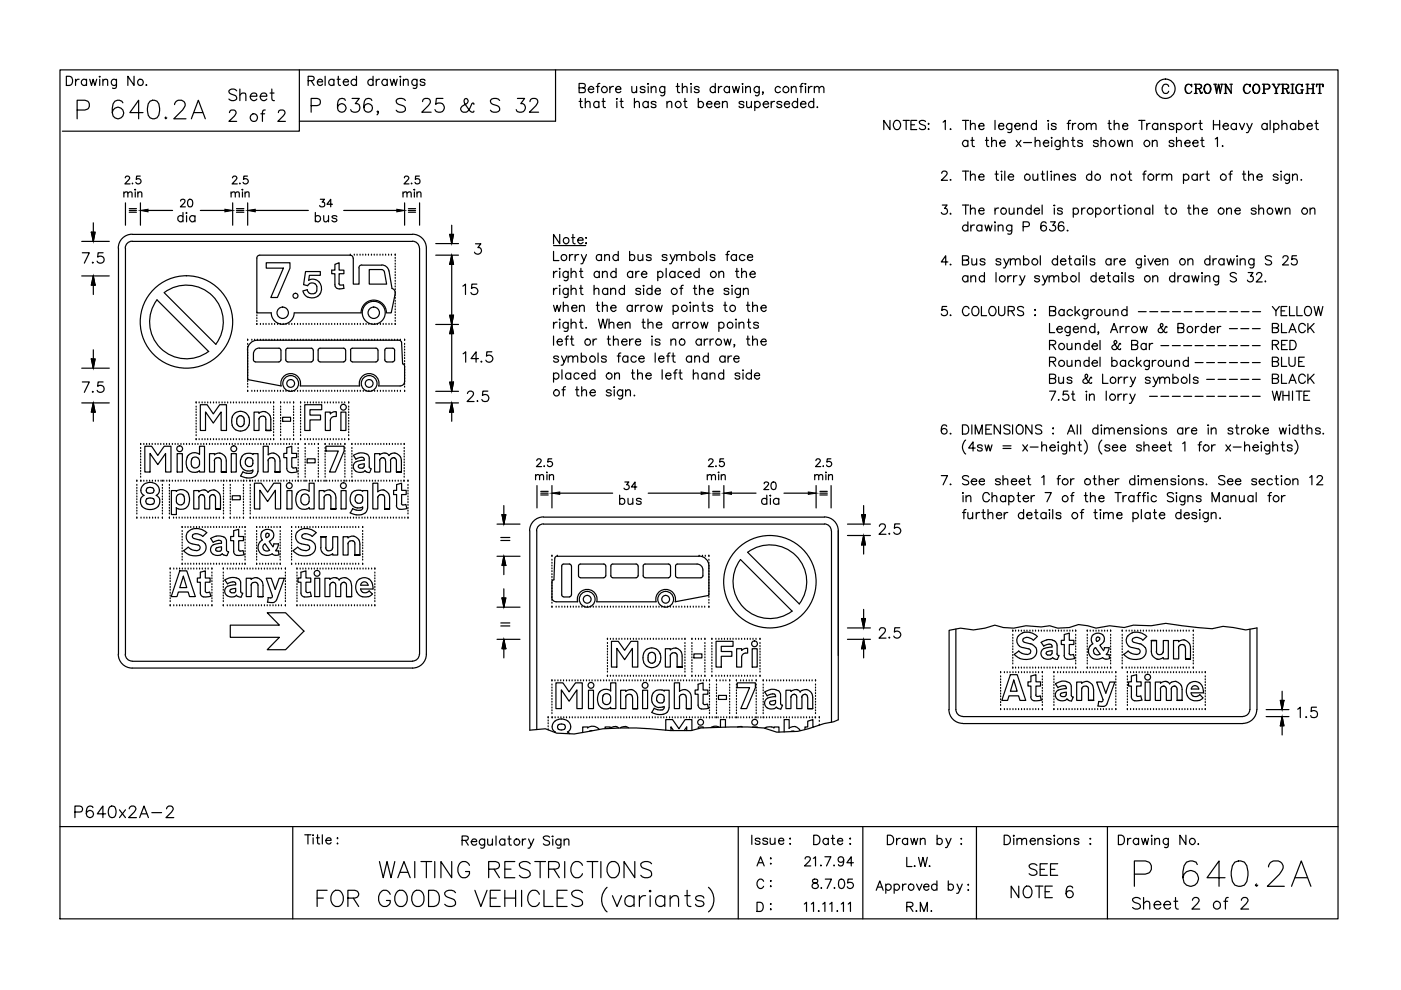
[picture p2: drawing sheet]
<svg xmlns="http://www.w3.org/2000/svg" width="297mm" height="210mm" viewBox="0 0 297 210" stroke-linecap="round" stroke-linejoin="round" font-family="sans-serif">
<g fill="none" stroke="#000" stroke-width=".25">
<path d="M12.7 14.8h271v180h-271zM14.1 16.2h.6a1.02 1.02 0 0 1 .7 .9 1.02 1.02 0 0 1-.7 1h-.6zM16 16.8v1.3M16.8 16.8a.64 .64 0 0 0-.8 .6M18.3 17.1a.61 .61 0 0 0-.9-.1 .61 .61 0 0 0 0 .9 .61 .61 0 0 0 .9-.1M18.3 16.8v1.3M19 16.8l.4 1.3 .3-1.3 .4 1.3 .4-1.3M21.1 16.8v1.3M21.1 16.2l.2 .1h-.2zM21.8 17.2l.5-.4 .4 .1 .1 1.2M21.8 16.8v1.3M24.7 16.8l-.1 1.8-.3 .2-.5-.1"/>
<path d="M24.7 17.1a.61 .61 0 0 0-.9-.1 .61 .61 0 0 0 0 .9 .61 .61 0 0 0 .9-.1M28.4 16.2v1.9l-1.3-1.9v1.9M31 17.9l-.1 .1h.2M50.2 19.3a.92 .92 0 0 0-.9-.5 .92 .92 0 0 0-.8 .7 1.57 1.57 0 0 0 1.4 .8 .55 .55 0 0 1 0 .9 1.13 1.13 0 0 1-1.4-.2M50.9 18.9v2.4M57.2 19.7h.9M57.6 18.9v2l.1 .3 .5 .1M63.5 14.8v13h-50.3M65.3 17.1l1.1-.1 .2-.3-.1-.4-.4-.1h-.8v1.9M66 17.1l.6 1M67.3 17.4h1.1a.6 .6 0 0 0-.9-.5 .6 .6 0 0 0-.1 .9 .57 .57 0 0 0 1 0M68.9 16.2v1.9"/>
<path d="M70.8 17.1a.61 .61 0 0 0-.9-.1 .61 .61 0 0 0 0 .9 .61 .61 0 0 0 .9-.1M70.8 16.8v1.3M71.5 16.8h.6M71.7 16.2v1.5l.2 .3 .3 .1M72.8 17.4h1.1a.6 .6 0 0 0-.9-.5 .6 .6 0 0 0-.1 .9 .57 .57 0 0 0 1 0M75.6 17.1a.63 .63 0 0 0-1-.1 .63 .63 0 0 0 0 .9 .63 .63 0 0 0 1-.1M75.6 16.2v1.9M79.1 17.1a.61 .61 0 0 0-.9-.1 .61 .61 0 0 0 0 .9 .61 .61 0 0 0 .9-.1M79.1 16.2v1.9M79.8 16.8v1.3M80.5 16.8a.58 .58 0 0 0-.7 .6M82.1 17.1a.63 .63 0 0 0-.9-.1 .63 .63 0 0 0 0 .9 .63 .63 0 0 0 .9-.1"/>
<path d="M82.1 16.8v1.3M82.7 16.8l.4 1.3 .4-1.3 .4 1.3 .3-1.3M84.9 16.8v1.3M84.9 16.2v.1zM85.5 17.2l.5-.4 .5 .1v1.2M85.5 16.8v1.3M88.4 16.8l-.1 1.8-.2 .2-.5-.1M88.4 17.1a.61 .61 0 0 0-.9-.1 .61 .61 0 0 0 0 .9 .61 .61 0 0 0 .9-.1M90.1 17.1a.57 .57 0 0 0-1 0l.2 .3 .7 .2 .1 .2a.57 .57 0 0 1-1 0M117.8 14.8v10.9h-54.3M122.8 18.6l1.1-.1 .2-.3-.1-.3-.4-.2h-.8v1.9h.8l.4-.1v-.7l-.4-.2M124.7 18.9h1.2a.57 .57 0 0 0-.6-.6 .57 .57 0 0 0-.6 .6v.2a.63 .63 0 0 0 .5 .5 .63 .63 0 0 0 .7-.2"/>
<path d="M126.4 18.3h.7M127.2 17.7l-.4 .1-.1 .3v1.5M129.3 18.3v1.3M130.1 18.3a.72 .72 0 0 0-.8 .6M130.5 18.9h1.1a.55 .55 0 0 0-.5-.6 .55 .55 0 0 0-.6 .6 .61 .61 0 0 0 .4 .7 .61 .61 0 0 0 .7-.2M134 18.3v1.3h.5l.5-.3M135 18.3v1.3M136.8 18.6a.57 .57 0 0 0-1.1 0l.3 .3 .5 .1a.33 .33 0 0 1 .2 .6 .7 .7 0 0 1-1-.2M137.3 17.8h.2zM137.4 18.3v1.3M138.1 18.7l.4-.4 .5 .2 .1 1.1M138.1 18.3v1.3"/>
<path d="M140.9 18.3v1.6a.51 .51 0 0 1-.3 .4 .51 .51 0 0 1-.5-.1M140.9 18.6a.62 .62 0 0 0-.9 0 .62 .62 0 0 0 0 .9 .62 .62 0 0 0 .9-.1M143.4 18.3h.6M143.7 17.7v1.6v.3h.4M144.7 18.7l.4-.4 .5 .2 .1 1.1M144.7 17.7v1.9M146.4 17.8h.2zM146.5 18.3v1.3M148.2 18.6a.57 .57 0 0 0-1 0 .9 .9 0 0 0 .9 .5l.1 .3a.62 .62 0 0 1-1 0M151.7 18.6a.62 .62 0 0 0-1 0 .62 .62 0 0 0 0 .9 .62 .62 0 0 0 1-.1M151.7 17.7v1.9M152.3 18.3v1.3"/>
<path d="M153.1 18.3a.65 .65 0 0 0-.8 .6M154.7 18.6a.64 .64 0 0 0-1-.1 .64 .64 0 0 0 0 1 .64 .64 0 0 0 1-.1M154.7 18.3v1.3M155.3 18.3l.4 1.3 .4-1.3 .3 1.3 .4-1.3M157.5 18.3v1.3M157.5 17.7v.2zM158.1 18.7l.5-.4 .4 .2 .1 1.1M158.1 18.3v1.3M161 18.3v1.6a.49 .49 0 0 1-.3 .4 .49 .49 0 0 1-.5-.1M161 18.6a.62 .62 0 0 0-.9 0 .62 .62 0 0 0 0 .9 .62 .62 0 0 0 .9-.1M161.8 19.6h-.2h.2l-.2 .4M165.5 18.6a.62 .62 0 0 0-1 0 .62 .62 0 0 0 0 .9 .62 .62 0 0 0 1-.1"/>
<path d="M167.8 18.7l.4-.4 .5 .2 .1 1.1M167.8 18.3v1.3M169.6 18.3h.6M170.3 17.7l-.4 .1-.1 .3v1.5M170.7 17.8h.2zM170.8 18.3v1.3M171.4 18.3v1.3M172.2 18.3a.72 .72 0 0 0-.8 .6M172.7 18.7l.4-.4 .5 .2 .1 1.1M172.7 18.3v1.3M173.7 18.7l.4-.4 .5 .2 .1 1.1M247.8 18.3a.72 .72 0 0 0-.8-.4 .72 .72 0 0 0-.6 .7v.5a.72 .72 0 0 0 .6 .7 .72 .72 0 0 0 .8-.5"/>
<path d="M251.9 17.9a1.11 1.11 0 0 0 0 1.9M252.6 18.1l.1 .3v-.5l-.1 .2a.75 .75 0 0 0-.8-.2 .75 .75 0 0 0-.5 .7 .86 .86 0 0 0 .1 .9 .86 .86 0 0 0 1 .2l.3-.4M253.2 17.9h1.1l.4 .1 .1 .4-.2 .3-1 .1M253.2 19.8h.6M253.5 17.9v1.9M253.6 17.9v1.9M254.1 18.8l.2 .2 .3 .6h.3M254.2 18.9l.4 .9h.2l.1-.3M254.3 17.9l.4 .3-.2 .5-.2 .1M255.9 17.9a1 1 0 0 0-.7 1 1 1 0 0 0 .9 .9 1 1 0 0 0 .7-1 1 1 0 0 0-.9-.9 1.13 1.13 0 0 0 0 1.9M256.1 17.9a1.13 1.13 0 0 1 0 1.9M257.3 17.9h.7"/>
<path d="M257.6 17.9l.4 1.9 .3-1.9 .4 1.9 .4-1.9M257.7 17.9l.3 1.4M258.4 17.9l.3 1.4M258.8 17.9h.5M259.6 19.8h.5M259.6 17.9h.3M259.8 17.9v1.9M260.7 17.9h.6M261 19.6l-1.1-1.7v1.9M261 17.9v1.9l-1.1-1.8M264.3 17.9a1.11 1.11 0 0 0 0 1.9M264.9 18.1l.2 .3v-.5l-.2 .2a.75 .75 0 0 0-.8-.2 .75 .75 0 0 0-.5 .7v.5a.75 .75 0 0 0 .6 .7 .75 .75 0 0 0 .9-.5"/>
<path d="M266.2 17.9a1.01 1.01 0 0 0-.6 1 1.01 1.01 0 0 0 .9 .9 1.01 1.01 0 0 0 .6-1 1.01 1.01 0 0 0-.9-.9 1.13 1.13 0 0 0 0 1.9M266.5 17.9a1.13 1.13 0 0 1 0 1.9M267.6 17.9h1.2a.51 .51 0 0 1 .5 .5 .51 .51 0 0 1-.5 .5h-.8M267.6 19.8h.7M267.9 17.9v1.9M268 17.9v1.9M268.8 17.9l.3 .3-.1 .5-.2 .2M269.7 17.9h.6M269.9 17.9l.6 1v.9M270 17.9l.7 1v.9M270.3 19.8h.6M270.9 17.9h.6"/>
<path d="M271.3 17.9l-.6 1M271.7 17.9h1.1l.3 .1 .1 .4-.1 .3-1.1 .1M271.7 19.8h.6M271.9 17.9v1.9M272 17.9v1.9M272.5 18.8l.3 .2 .3 .6h.2M272.7 18.9l.4 .9h.1l.1-.3M272.8 17.9l.3 .3-.1 .5-.2 .1M273.7 19.8h.7M273.7 17.9h.7M274 17.9v1.9M274.1 17.9v1.9"/>
<path d="M275.4 17.9a1.11 1.11 0 0 0 0 1.9M275.8 19.1h.6M276 18.1l.1 .3v-.5l-.1 .2a.75 .75 0 0 0-.8-.2 .75 .75 0 0 0-.5 .7l.1 .7a.66 .66 0 0 0 .6 .5 .66 .66 0 0 0 .6-.3M276 19.1v.7M276.1 19.1v.7M276.9 19.8h.6M276.9 17.9h.6M277.2 17.9v1.9M277.3 17.9v1.9M277.3 18.8h1.1M278.1 19.8h.6M278.1 17.9h.6"/>
<path d="M278.4 17.9v1.9M279.2 17.9l-.1 .5v-.5h1.4v.5l-.1-.5M279.5 19.8h.6M279.8 17.9v1.9M16.4 23.3h1.6l.6-.2a1.06 1.06 0 0 0 .3-1.1 1.06 1.06 0 0 0-.9-.7h-1.6v3.9M26.1 21.8a1.14 1.14 0 0 0-1.2-.6 1.14 1.14 0 0 0-.9 .8 2.84 2.84 0 0 0 .4 3 1.21 1.21 0 0 0 1.7-.6 1.21 1.21 0 0 0-.8-1.6 1.21 1.21 0 0 0-1.5 1.1M26.6 37.7l.1-.3 .5-.1 .3 .5-1 1.2h1.1M28.1 38.8v.2l.1-.1M29.7 37.3h-.7l-.1 .8a.58 .58 0 0 1 .9-.1 .58 .58 0 0 1-.2 .9 .58 .58 0 0 1-.8-.2M30.3 23.9h-2.8l1.9-2.6v3.9M31.8 21.5a1.23 1.23 0 0 1 1.9 .5 3.3 3.3 0 0 1-.4 3 1.23 1.23 0 0 1-1.9-.6 3.3 3.3 0 0 1 .4-2.9zM35.2 24.8l-.2 .2 .2 .2 .2-.2"/>
<path d="M37 22.2a1.07 1.07 0 0 1 .8-.9h.7a.95 .95 0 0 1 .6 1.4l-.4 .6-1.9 1.9h2.6M40.6 25.2l1.5-3.9 1.4 3.9M41.1 23.9h1.9M48.7 23.9l.1-.4a.81 .81 0 0 1 1-.1 .71 .71 0 0 1-.1 1.2l-1.2 1.1h1.7M49.3 37.7l.3-.4h.3l.3 .5-1 1.2h1.1M50.9 38.8l-.1 .1h.1M50.9 20.2a.86 .86 0 0 1 1.1-.4l.1 1.5M52.5 37.3h-.8l-.1 .8a.58 .58 0 0 1 .9-.1 .58 .58 0 0 1-.1 .9 .58 .58 0 0 1-.9-.2M53.1 20.4h1.4a.75 .75 0 0 0-1.1-.6 .75 .75 0 0 0-.2 1.2 .74 .74 0 0 0 1.3 0M55.2 20.4h1.4a.75 .75 0 0 0-1.1-.6 .75 .75 0 0 0-.2 1.2 .74 .74 0 0 0 1.3 0M55.3 24.1h.8M56.2 23.3l-.4 .1-.2 .4v1.9"/>
<path d="M59 23.9l.1-.4a.86 .86 0 0 1 1.2 0l.1 .3-.1 .5-1.4 1.4h1.6M66 22.4l1.6-.1a.77 .77 0 0 0 .3-.9 .77 .77 0 0 0-.7-.5h-1.2v2.9M73.2 21.3a.85 .85 0 0 0-1.2-.3 2.28 2.28 0 0 0 0 2.7 .91 .91 0 0 0 1.3-.5 .91 .91 0 0 0-.6-1.2 .91 .91 0 0 0-1.1 .8M74.6 20.9h1.6l-.9 1.1a.94 .94 0 0 1 1 1.1 .94 .94 0 0 1-1.3 .7l-.5-.3-.1-.3M78.8 21.3a.87 .87 0 0 0-.8-.4 .87 .87 0 0 0-.7 .5 2.15 2.15 0 0 0 .3 2.3 .91 .91 0 0 0 1.3-.5 .91 .91 0 0 0-.6-1.2 .91 .91 0 0 0-1.2 .8M80.2 23.7l-.1 .1-.2-.1 .2-.2 .1 .2-.3 .6M85.7 37.7l.2-.3 .4-.1 .4 .5-1 1.2h1M86 21.3a1.28 1.28 0 0 0-2 0 .75 .75 0 0 0 .6 .8l.8 .3a.72 .72 0 0 1 .5 .5 .72 .72 0 0 1-.2 .8 1.32 1.32 0 0 1-1.7-.3M87.3 38.8l-.1 .1h.1M88.9 37.3h-.8v.8a.56 .56 0 0 1 .8 0 .56 .56 0 0 1-.1 .8 .56 .56 0 0 1-.8-.2M89.6 21.5a.65 .65 0 0 1 .5-.6h.6a.69 .69 0 0 1 .4 1.1l-1.7 1.8h2M93.9 20.9h-1.4l-.1 1.2a1.04 1.04 0 0 1 1.6 0 1.04 1.04 0 0 1-.3 1.6 1.04 1.04 0 0 1-1.5-.5"/>
<path d="M100.5 22.1v-.1l-.3-.2-.3 .5a1.67 1.67 0 0 1-1.7 1.5 .7 .7 0 0 1-.5-.6 .7 .7 0 0 1 .3-.7l.9-.5a.6 .6 0 0 0 .3-.6 .6 .6 0 0 0-.4-.5l-.3 .1a1.12 1.12 0 0 0 .3 1.4l1 1.3 .5 .1 .2-.3M105.9 21.3a1.28 1.28 0 0 0-1.9 0 .75 .75 0 0 0 .5 .8l.9 .3a.72 .72 0 0 1 .5 .5 .72 .72 0 0 1-.3 .8 1.32 1.32 0 0 1-1.6-.3M109.7 20.9h1.5l-.8 1.1a.94 .94 0 0 1 1 1.1 .94 .94 0 0 1-1.3 .7l-.4-.1-.3-.5M112.4 21.5a.65 .65 0 0 1 .5-.6h.6a.69 .69 0 0 1 .4 1.1l-1.7 1.8h2M122.8 21.5h.6M123.1 20.9v1.5l.1 .3 .3 .1M124.1 21.9l.5-.4 .4 .1 .1 1.2M124.1 20.9v1.9M127 21.8a.61 .61 0 0 0-.9-.1 .61 .61 0 0 0 0 .9 .61 .61 0 0 0 .9-.1M127 21.5v1.3M127.7 21.5h.6M127.9 20.9v1.5l.1 .3 .4 .1"/>
<path d="M130.7 21h.2zM130.8 21.5v1.3M131.5 21.5h.6M131.7 20.9v1.5l.1 .3 .4 .1M134.5 21.9l.5-.4 .4 .1 .2 1.2M134.5 20.9v1.9M137.4 21.8a.63 .63 0 0 0-.9-.1 .63 .63 0 0 0 0 .9 .63 .63 0 0 0 .9-.1M137.4 21.5v1.3M139.1 21.8a.57 .57 0 0 0-1 0v.2l.9 .3 .1 .2a.57 .57 0 0 1-1 0M141.4 21.9l.5-.4 .4 .1 .1 1.2M141.4 21.5v1.3M145 21.5h.6"/>
<path d="M145.2 20.9v1.5l.1 .3 .4 .1M148.1 21.8a.61 .61 0 0 1 .9-.1 .61 .61 0 0 1 0 .9 .61 .61 0 0 1-.9-.1M148.1 20.9v1.9M149.8 22.1h1.1a.6 .6 0 0 0-.8-.5 .6 .6 0 0 0-.2 .9 .56 .56 0 0 0 .5 .3 .56 .56 0 0 0 .5-.3M151.5 22.1h1.1v-.2a.64 .64 0 0 0-1.1-.1 .64 .64 0 0 0 .4 1h.3l.4-.3M153.2 21.9l.4-.4 .5 .1 .1 1.2M153.2 21.5v1.3M157.7 21.8a.56 .56 0 0 0-.5-.3 .56 .56 0 0 0-.5 .3l.1 .2 .8 .3 .1 .2a.56 .56 0 0 1-.5 .3 .56 .56 0 0 1-.5-.3M158.3 21.5l.1 1.2 .4 .1 .5-.4M159.3 21.5v1.3M160 21.8a.63 .63 0 0 1 1-.1 .63 .63 0 0 1 0 .9 .63 .63 0 0 1-1-.1M160 21.5v2"/>
<path d="M161.8 22.1h1.2a.61 .61 0 0 0-.9-.5 .61 .61 0 0 0-.2 .9 .6 .6 0 0 0 1.1 0M163.5 21.5v1.3M164.2 21.5a.58 .58 0 0 0-.7 .6M165.8 21.8a.6 .6 0 0 0-1.1 0l.9 .5 .2 .2a.6 .6 0 0 1-1.1 0M166.3 22.1h1.1a.6 .6 0 0 0-.8-.5 .6 .6 0 0 0-.2 .9 .57 .57 0 0 0 1 0M169.1 21.8a.63 .63 0 0 0-.9-.1 .63 .63 0 0 0 0 .9 .63 .63 0 0 0 .9-.1M169.1 20.9v1.9M169.7 22.1h1.2a.61 .61 0 0 0-.9-.5 .61 .61 0 0 0-.2 .9 .6 .6 0 0 0 1.1 0M172.5 21.8a.61 .61 0 0 0-.9-.1 .61 .61 0 0 0 0 .9 .61 .61 0 0 0 .9-.1M172.5 20.9v1.9M173.3 22.6v.2l.1-.1M188.7 25.5v2l-1.3-2v2"/>
<path d="M189.6 25.8a.74 .74 0 0 1 .8-.2 .74 .74 0 0 1 .5 .6v.5a.76 .76 0 0 1-.7 .8 .76 .76 0 0 1-.8-.8zM191.5 25.5h1.3M192.1 25.5v2M193.1 26.5h.8M194.4 25.5h-1.3v2h1.3M196.2 25.8a.75 .75 0 0 0-1.3 .2l.4 .4 .5 .1a.47 .47 0 0 1 .4 .4 .47 .47 0 0 1-.1 .5 .91 .91 0 0 1-1.2-.2M196.8 26.2h.2l-.1 .2zM196.8 27.4h.2zM199.7 36.7l.3-.4 .7 .1a.62 .62 0 0 1-.2 .9l-.9 .9h1.3M200 25.9l.4-.4v2M201.5 27.3v.2l.1-.1M201.5 38.1v.1l.1-.1"/>
<path d="M204.1 25.5h1.3M204.1 36.3h1.3M204.7 25.5v2M204.7 36.3v1.9M205.2 30.1a.63 .63 0 0 0-.9-.2 .63 .63 0 0 0 0 1 .63 .63 0 0 0 .9-.1M205.2 29.8v1.3M205.8 26.5l.4-.3h.5l.1 1.3M205.8 37.3l.4-.4 .5 .1 .1 1.2M205.8 25.5v2M205.8 36.3v1.9M205.8 29.8h.7M206.1 29.1v1.6l.1 .3 .4 .1"/>
<path d="M207.5 26.7h1.1a.6 .6 0 0 0-.8-.5 .6 .6 0 0 0-.2 1 .57 .57 0 0 0 1 0M207.5 37.5h1.1a.55 .55 0 0 0-.5-.6 .55 .55 0 0 0-.6 .6 .61 .61 0 0 0 .4 .7 .61 .61 0 0 0 .7-.2M208.9 29.8h.7M209.2 29.1v1.6l.1 .3 .3 .1M210.2 30.1l.5-.3h.5l.1 1.3M210.2 29.1v2M211 25.5v2M211 36.9h.6M211.3 36.3v1.5v.3l.4 .1M211.7 26.7h1.1a.6 .6 0 0 0-.8-.5 .6 .6 0 0 0-.2 1 .57 .57 0 0 0 1 0M212 30.3h1.1a.6 .6 0 0 0-.8-.5 .6 .6 0 0 0-.2 1 .56 .56 0 0 0 .5 .3 .56 .56 0 0 0 .5-.3M212.4 36.3v.1z"/>
<path d="M212.4 36.9v1.3M213 36.3v1.9M213.8 37.5h1.1a.57 .57 0 0 0-.6-.6 .57 .57 0 0 0-.5 .6v.2a.63 .63 0 0 0 .4 .5 .63 .63 0 0 0 .7-.2M214.5 26.2l-.1 1.7-.3 .2-.4-.1M214.5 26.5a.63 .63 0 0 0-.9-.2 .63 .63 0 0 0 0 1 .63 .63 0 0 0 .9-.1M215.2 26.7h1.1a.6 .6 0 0 0-.8-.5 .6 .6 0 0 0-.2 1 .56 .56 0 0 0 .5 .3 .56 .56 0 0 0 .5-.3M215.4 29.8l1.1 1.3M216.5 29.8l-1.1 1.3M216.8 26.5l.5-.3h.5l.1 1.3M216.8 26.2v1.3M217 30.2h1.7M219 36.9l.1 1.2 .5 .1 .4-.4"/>
<path d="M219.5 30.1l.4-.3h.5l.1 1.3M219.5 29.1v2M219.7 26.5a.61 .61 0 0 0-.9-.1 .61 .61 0 0 0 0 .9 .61 .61 0 0 0 .9-.1M219.7 25.5v2M220 36.9v1.3M220.7 36.9h.7M221 36.3v1.5l.1 .3 .4 .1M221.2 30.3h1.1a.6 .6 0 0 0-.8-.5 .6 .6 0 0 0-.2 1 .56 .56 0 0 0 .5 .3 .56 .56 0 0 0 .5-.3M222.1 36.3v1.9M222.1 25.6h.2zM222.3 26.2v1.3M222.9 36.3v.1z"/>
<path d="M222.9 29.2h.2zM222.9 36.9v1.3M223 29.8v1.3M223.5 37.3l.5-.4 .5 .1 .1 1.2M223.5 36.9v1.3M223.9 26.5a.57 .57 0 0 0-1 0l.1 .1 .8 .3 .1 .3a.57 .57 0 0 1-1 0M224.8 29.8l-.1 1.7-.3 .2-.5-.1M224.8 30.1a.61 .61 0 0 0-.9-.1 .61 .61 0 0 0 0 .9 .61 .61 0 0 0 .9-.1M225.3 37.5h1.2a.62 .62 0 0 0-.9-.5 .62 .62 0 0 0-.2 1 .65 .65 0 0 0 1.1 0M225.4 30.1l.5-.3h.4l.2 1.3M225.4 29.1v2M226.2 26.2h.7"/>
<path d="M227 25.5l-.4 .1-.1 .3v1.6M227.2 29.8h.7M227.4 26.2v1.3M227.5 29.1v1.6l.1 .3 .3 .1M228 37.2a.57 .57 0 0 0-1 0 .9 .9 0 0 0 .9 .5l.1 .3a.62 .62 0 0 1-1 0M228.1 26.2a.58 .58 0 0 0-.7 .5M229.5 30.1a.57 .57 0 0 0-1 0l.1 .1a.9 .9 0 0 1 .9 .5v.1a.57 .57 0 0 1-1 0M230.4 26.5l.4-.3h.5l.1 1.3M230.4 26.2v1.3M231.4 26.5l.4-.3h.5l.1 1.3M231.5 37.2a.62 .62 0 0 0-1-.1 .62 .62 0 0 0 0 .9 .62 .62 0 0 0 1 0M231.5 36.3v1.9"/>
<path d="M232.8 30.1a.56 .56 0 0 0-.5-.4 .56 .56 0 0 0-.5 .4l.1 .1a.9 .9 0 0 1 .9 .5v.1a.56 .56 0 0 1-.5 .3 .56 .56 0 0 1-.5-.3M233.4 30.1l.5-.3h.5l.1 1.3M233.4 29.1v2M234.9 26.2h.7M235.2 25.5v1.6l.1 .3 .3 .1M235.6 37.3l.5-.4 .5 .1 .1 1.2M235.6 36.9v1.3M236.2 26.5l.5-.3h.5l.1 1.3M236.2 25.5v2M237 29.8l.3 1.3 .4-1.3 .4 1.3 .4-1.3M238 26.7h1.1a.6 .6 0 0 0-.8-.5 .6 .6 0 0 0-.2 1 .57 .57 0 0 0 1 0M239 30.1l.5-.3h.5v1.3"/>
<path d="M239 29.8v1.3M239.2 36.9h.7M239.5 36.3v1.5l.1 .3 .4 .1M241.4 25.5h1.4M242.1 25.5v2M242.3 36.9h.6M243 36.3l-.3 .1-.2 .3v1.5M243.1 26.2v1.3M243.9 26.2a.58 .58 0 0 0-.8 .5M244.3 30.1l.5-.3h.5v1.3M244.3 29.8v1.3M245.2 36.9v1.3"/>
<path d="M245.5 26.5a.63 .63 0 0 0-1-.2 .63 .63 0 0 0 0 1 .63 .63 0 0 0 1-.1M245.5 26.2v1.3M245.9 36.9a.72 .72 0 0 0-.7 .6M246.1 26.5l.5-.3h.4l.1 1.3M246.1 26.2v1.3M246.4 37.3l.5-.4 .4 .1 .1 1.2M246.4 36.9v1.3M247.4 37.3l.5-.4 .4 .1 .1 1.2M248.9 26.5a.57 .57 0 0 0-1 0l.1 .1 .8 .3 .1 .3a.57 .57 0 0 1-1 0M248.9 30.1a.57 .57 0 0 0-1 0l.1 .1 .8 .3 .1 .3a.57 .57 0 0 1-1 0M249.4 26.5a.63 .63 0 0 1 1-.2 .63 .63 0 0 1 0 1 .63 .63 0 0 1-1-.1M249.4 26.2v1.9"/>
<path d="M249.4 30.1l.5-.3h.5l.1 1.3M249.4 29.1v2M250.9 37.2a.64 .64 0 0 1 1-.1 .64 .64 0 0 1 0 1 .64 .64 0 0 1-1-.1M250.9 36.9v2M251.2 30.3h1.1v-.2a.64 .64 0 0 0-1.1 0 .64 .64 0 0 0 .5 1h.3l.3-.3M252.9 30.3h1.1a.6 .6 0 0 0-.8-.5 .6 .6 0 0 0-.2 1 .57 .57 0 0 0 1 0M253 26.2v1.3M253.7 26.2a.58 .58 0 0 0-.7 .5M253.8 37.2a.64 .64 0 0 0-.9-.1 .64 .64 0 0 0 0 1 .64 .64 0 0 0 .9-.1M253.8 36.9v1.3M254.2 26.2h.7M254.5 25.5v1.6l.1 .3 .3 .1"/>
<path d="M254.5 36.9v1.3M254.6 29.8h.6M254.9 29.1v1.6v.3l.4 .1M255.2 36.9a.72 .72 0 0 0-.7 .6M255.7 36.9h.6M256 36.3v1.5v.3l.4 .1M257.3 26.5h1.3M257.3 25.5v2M257.7 29.5l.4-.4v2M258.6 25.5v2M259.2 30.9l-.1 .1h.2M259.3 26.7h1.1a.6 .6 0 0 0-.8-.5 .6 .6 0 0 0-.2 1 .56 .56 0 0 0 .5 .3 .56 .56 0 0 0 .5-.3"/>
<path d="M260.5 36.9h.7M261.3 36.3l-.4 .1-.1 .3v1.5M262.1 26.5a.63 .63 0 0 0-.9-.2 .63 .63 0 0 0 0 1 .63 .63 0 0 0 .9-.1M262.1 26.2v1.3M262.8 26.2l.5 1.3 .6-1.3M263.4 36.9h.7M263.7 36.3v1.5l.1 .3 .4 .1M264.3 26.2l.6 1.3 .6-1.3M264.7 37.3l.5-.4 .5 .1v1.2M264.7 36.3v1.9M264.9 27.5l-.3 .6h-.3M266.5 37.5h1.1a.56 .56 0 0 0-.5-.6 .56 .56 0 0 0-.6 .6 .61 .61 0 0 0 .4 .7 .61 .61 0 0 0 .7-.2"/>
<path d="M268.7 26.5a.63 .63 0 0 0-1-.2 .63 .63 0 0 0 0 1 .63 .63 0 0 0 1-.1M268.7 26.2v1.3M269.3 25.5v2M270.1 26.5a.61 .61 0 0 1 .9-.1 .61 .61 0 0 1 0 .9 .61 .61 0 0 1-.9-.1M270.1 26.2v1.9M271 37.2a.6 .6 0 0 0-1.1 0l.3 .3 .7 .2 .1 .3a.65 .65 0 0 1-1.1 0M271.6 36.9v1.3M271.6 36.3v.1zM271.8 26.5l.5-.3h.4l.2 1.3M271.8 25.5v2M273.4 36.9v1.5a.54 .54 0 0 1-.8 .4M273.4 37.2a.64 .64 0 0 0-.9-.1 .64 .64 0 0 0 0 1 .64 .64 0 0 0 .9-.1"/>
<path d="M274 37.3l.5-.4 .5 .1 .1 1.2M274 36.9v1.3M274.7 26.5a.63 .63 0 0 0-.9-.2 .63 .63 0 0 0 0 1 .63 .63 0 0 0 .9-.1M274.7 26.2v1.3M275.4 26.5a.61 .61 0 0 1 .9-.1 .61 .61 0 0 1 0 .9 .61 .61 0 0 1-.9-.1M275.4 25.5v2M275.9 38.1h-.1h.2M277.1 26.7h1.1a.6 .6 0 0 0-.8-.5 .6 .6 0 0 0-.2 1 .57 .57 0 0 0 1 0M278.8 26.2h.7M279.1 25.5v1.6l.1 .3 .3 .1M17.3 51.2h5.9M17.3 58.5h5.9"/>
<path d="M17.5 53.6h1.4l-1 2.2M19.4 49.2h.8l-.4 2zM19.7 55.6v.2l.1-.1M19.8 47.2v4M19.8 58.5v3.9M19.8 58.5l.4 2h-.8zM21.9 53.6h-1.1l-.1 .9a.78 .78 0 0 1 1.2 0 .78 .78 0 0 1-.2 1.2 .78 .78 0 0 1-1.1-.3M25.1 52.6v86.1M26.3 41l.3-.3 .5 .1v1M26.3 40.7v1.1M26.6 52.6v86.1M26.6 43v4.8"/>
<path d="M27.1 41l.3-.2a.38 .38 0 0 1 .6 .2v.8M27.4 44.6h1.5M27.4 44.2h1.5M27.4 45h1.5M28 49.7a2.94 2.94 0 0 0-2.9 2.9M28 51.1a1.46 1.46 0 0 0-1.4 1.5M28 49.7h59.5M28 51.2h59.5M28.7 40.7v1.1M28.7 40.1v.2zM29.2 41l.4-.3 .4 .1 .1 1M29.2 40.7v1.1"/>
<path d="M29.8 43v4.8M31.4 44.6h5.2M38.3 42.6l.3-.4 .6 .2v.4l-1 1.1h1.1M38.8 46a.62 .62 0 0 0-.9-.1 .62 .62 0 0 0 0 .9 .62 .62 0 0 0 .9-.1M38.8 45v2M39.6 45.7v1.3M39.6 45v.3zM40 42.3a.51 .51 0 0 1 .8 .2 .78 .78 0 0 1 .1 1 .78 .78 0 0 1-.9 .3 1.19 1.19 0 0 1 0-1.5zM41.3 46a.64 .64 0 0 0-.9-.1 .64 .64 0 0 0 0 .9 .64 .64 0 0 0 .9-.1M41.3 45.7v1.3M42.5 44.6h5.2M49 41l.2-.2a.38 .38 0 0 1 .7 .2v.8"/>
<path d="M49 40.7v1.1M49.3 43v4.8M49.9 41l.2-.2a.38 .38 0 0 1 .6 .2v.8M50.1 44.6h1.6M50.1 44.2h1.6M50.1 45h1.6M51.4 40.7v1.1M51.4 40.1v.2zM52 41l.3-.3 .5 .1v1M52 40.7v1.1M52.5 43v4.8M54.1 44.6h11.3"/>
<path d="M54.5 54.7v11.6h3M56.4 55.7h5.1v1.2l-2.7 6.2h-1.4l2.7-6.2h-3.7zM65.4 59.4a1.94 1.94 0 0 1 2.4 .5 1.94 1.94 0 0 1 0 2.4M65.5 59.4l.1-1h2.3v-.8h-3.1l-.4 2.8 .9 .2 .3-.4M66.9 46a.62 .62 0 0 1 .9-.1 .62 .62 0 0 1 0 .9 .62 .62 0 0 1-.9-.1M66.9 45v2M67.9 42.2h.9l-.5 .6a.55 .55 0 0 1 .6 .5 .55 .55 0 0 1-.5 .6 .55 .55 0 0 1-.6-.3M68.6 45.7l.1 1.2 .5 .1 .5-.3M69.7 45.7v1.3M70.5 43.3h-1.2l.8-1.1v1.7M71.4 46a.65 .65 0 0 0-1 0l.1 .2 .8 .2 .1 .3a.6 .6 0 0 1-1 0M72.9 44.6h11.2"/>
<path d="M74.2 54.1a.61 .61 0 0 1 .7 .6M74.3 54.1h-19.2a.61 .61 0 0 0-.6 .6M74.3 54.1h.1M74.9 54.7v5.5h1.2v-3.4M75.1 54.1h.1M75.7 54.1h.1M76.3 54.1h.1M76.7 56.2a.61 .61 0 0 0-.6 .6M76.7 56.2h4.3M76.9 54.1h.1M77.5 54.1h.1M78.1 54.1h.1"/>
<path d="M78.8 54.1h.1M79.3 54.1h.1M79.9 54.1h.1M80.6 54.1h.1M80.9 57.1h-2.6v3.1h3.7l-.5-2.5-.3-.5-.3-.1M80.9 56.2a1.59 1.59 0 0 1 1.6 1.2l.6 3.8a.91 .91 0 0 1 .7 1M81.2 54.1h.1M81.8 54.1h.1M82.4 54.1h.1M83 54.1h.1M83.8 54.1h.1M83.8 59.6h.1"/>
<path d="M83.8 59h.1M83.8 58.4h.1M83.8 57.8h.1M83.8 57.2h.1M83.8 56.6h.1M83.8 56h.1M83.8 55.4h.1M83.8 54.8h.1M85.4 41l.4-.3 .4 .1 .1 1M85.4 40.7v1.1M85.8 43v4.8M86.3 41l.2-.2a.38 .38 0 0 1 .7 .2v.8"/>
<path d="M86.6 44.6h1.5M86.6 44.2h1.5M86.6 45h1.5M87.5 51.1a1.46 1.46 0 0 1 1.4 1.5M87.5 49.7a2.94 2.94 0 0 1 2.9 2.9M87.9 40.7v1.1M87.9 40.1v.2zM88.4 41l.4-.3 .4 .1 .1 1M88.4 40.7v1.1M89 52.6v86.1M89 43v4.8M90.4 52.6v86.1a2.94 2.94 0 0 1-2.9 2.9h-59.5a2.94 2.94 0 0 1-2.9-2.9"/>
<path d="M92.4 54.1h4.8M92.4 51.6h4.8M95.3 49.7h.9l-.4 1.9zM95.8 54.1l.4 1.9h-.9zM95.8 47.8v3.8M95.8 54.1v28.9M100.8 51.7h1.2l-.7 .8a.75 .75 0 0 1 .7 1.1 .75 .75 0 0 1-1.3 .1l-.1-.2M117.4 52.1h6.8M117.4 53.3v1.9h1.1M117.4 57.5v1.3M118.1 57.5a.72 .72 0 0 0-.7 .6M118.7 49.7v2l-1.3-2v2"/>
<path d="M118.7 57.5v1.3M118.7 56.9v.2zM120.5 57.5v1.6a.51 .51 0 0 1-.4 .4 .51 .51 0 0 1-.5-.1M120.5 57.8a.62 .62 0 0 0-1 0 .62 .62 0 0 0 0 .9 .62 .62 0 0 0 1-.1M120.7 54v1.2M121.1 57.9l.5-.4 .4 .2 .1 1.1M121.1 56.9v1.9M121.2 50.4h.7M121.5 49.7v1.6l.1 .3 .3 .1M121.5 54a.58 .58 0 0 0-.8 .5M121.9 54v1.2M122.5 50.9h1.1a.57 .57 0 0 0-.5-.6 .57 .57 0 0 0-.6 .6v.2a.61 .61 0 0 0 .4 .6 .61 .61 0 0 0 .7-.3"/>
<path d="M122.7 54a.64 .64 0 0 0-.8 .5M122.9 57.5h.6M123.2 56.9v1.6v.3h.4M123.2 54l.6 1.2 .5-1.2M123.8 55.2l-.3 .6-.3 .1M124.2 50.5h.1zM124.2 51.6h.1v.1zM127.1 57.8a.62 .62 0 0 0-.9 0 .62 .62 0 0 0 0 .9 .62 .62 0 0 0 .9-.1M127.1 57.5v1.3M127.5 54.2a.62 .62 0 0 0-.9 0 .62 .62 0 0 0 0 .9 .62 .62 0 0 0 .9-.1M127.5 54v1.2M127.7 57.9l.5-.4 .5 .2 .1 1.1"/>
<path d="M127.7 57.5v1.3M128.2 54.3a.67 .67 0 0 1 .9-.2l.1 1.1M128.2 54v1.2M130.6 57.8a.64 .64 0 0 0-.9-.1 .64 .64 0 0 0 0 1 .64 .64 0 0 0 .9-.1M130.6 56.9v1.9M131.1 54.2a.64 .64 0 0 0-1-.1 .64 .64 0 0 0 0 1 .64 .64 0 0 0 1-.1M131.1 53.3v1.9M133.5 54.2a.62 .62 0 0 1 .9 0 .62 .62 0 0 1 0 .9 .62 .62 0 0 1-.9-.1M133.5 53.3v1.9M134.1 57.8a.62 .62 0 0 0-.9 0 .62 .62 0 0 0 0 .9 .62 .62 0 0 0 .9-.1M134.1 57.5v1.3M134.8 57.5v1.3"/>
<path d="M135.3 54l.1 1.2h.4l.5-.3M135.5 57.5a.65 .65 0 0 0-.7 .6M136 58.1h1.1a.57 .57 0 0 0-.5-.6 .57 .57 0 0 0-.6 .6v.2a.63 .63 0 0 0 .5 .5 .63 .63 0 0 0 .6-.2M136.3 54v1.2M138.1 54.2a.62 .62 0 0 0-1.1 0 .9 .9 0 0 0 1 .5l.1 .3a.62 .62 0 0 1-1.1 0M139.5 57.8a.62 .62 0 0 1 .9 0 .62 .62 0 0 1 0 .9 .62 .62 0 0 1-.9-.1M139.5 57.5v2M141.2 56.9v1.9M141.4 54.2a.62 .62 0 0 0-1 0l.1 .2a.9 .9 0 0 1 .9 .5v.1a.62 .62 0 0 1-1 0M142.1 54l.5 1.2 .6-1.2M142.6 55.2l-.3 .7h-.3M143.1 57.8a.64 .64 0 0 0-.9-.1 .64 .64 0 0 0 0 1 .64 .64 0 0 0 .9-.1"/>
<path d="M143.1 57.5v1.3M143.5 54.3a.67 .67 0 0 1 .9-.2l.1 1.1M143.5 54v1.2M144.5 54.3a.67 .67 0 0 1 .9-.2l.1 1.1M144.9 57.8a.64 .64 0 0 0-1-.1 .64 .64 0 0 0 0 1 .64 .64 0 0 0 1-.1M145.4 58.1h1.1a.55 .55 0 0 0-.5-.6 .55 .55 0 0 0-.6 .6 .61 .61 0 0 0 .4 .7 .61 .61 0 0 0 .7-.2M146.3 54.2a.62 .62 0 0 1 .9 0 .62 .62 0 0 1 0 .9 .62 .62 0 0 1-.9-.1M146.3 53.3v1.9M148.2 57.8a.64 .64 0 0 0-.9-.1 .64 .64 0 0 0 0 1 .64 .64 0 0 0 .9-.1M148.2 56.9v1.9M149.8 53.3v1.9M151.6 54.2a.62 .62 0 0 0-1 0 .9 .9 0 0 0 .9 .5l.1 .3a.62 .62 0 0 1-1 0"/>
<path d="M152.4 57.9l.5-.4 .4 .2 .1 1.1M152.4 57.5v1.3M153.9 54h.6M154.7 53.3l-.4 .1-.1 .3v1.5M155.9 57.5h.7M156.1 54.2a.64 .64 0 0 0-.9-.1 .64 .64 0 0 0 0 1 .64 .64 0 0 0 .9-.1M156.1 54v1.2M156.2 56.9v1.6l.1 .3h.4M157.2 57.9l.5-.4 .5 .2 .1 1.1M157.2 56.9v1.9M157.9 54.2a.64 .64 0 0 0-.9-.1 .64 .64 0 0 0 0 1 .64 .64 0 0 0 .9-.1M158.5 54.5h1.1a.6 .6 0 0 0-.9-.5 .6 .6 0 0 0-.1 1 .62 .62 0 0 0 1 0"/>
<path d="M159 58.1h1.1a.56 .56 0 0 0-.5-.6 .56 .56 0 0 0-.6 .6 .61 .61 0 0 0 .4 .7 .61 .61 0 0 0 .7-.2M199.8 43.5h1l-.5 .7a.66 .66 0 0 1 .5 1 .66 .66 0 0 1-1.1 0l-.1-.2M201 55.5h-1.4l.9-1.3v2M201.5 45.2l-.1 .1h.2M201.5 56v.2l.1-.1M204.1 43.5h1.3M204.1 55.2l1.1-.1 .2-.3-.1-.4-.4-.2h-.8v2h.8l.4-.2v-.7l-.4-.1M204.7 43.5v1.9M205.2 48a.64 .64 0 0 0-.9-.1 .64 .64 0 0 0 0 .9 .64 .64 0 0 0 .9-.1M205.2 58.7a.64 .64 0 0 0-.9-.1 .64 .64 0 0 0 0 1 .64 .64 0 0 0 .9-.1M205.2 47v2M205.2 58.5v1.3"/>
<path d="M205.8 44.5l.4-.4 .5 .1 .1 1.2M205.8 43.5v1.9M205.8 58.8l.5-.3h.5l.1 1.3M205.8 47.7v1.3M205.8 58.5v1.3M206.1 54.9v1.2l.5 .1 .5-.4M206.6 47.7a.64 .64 0 0 0-.8 .6M207.1 54.9v1.3M207.5 44.7h1.1a.6 .6 0 0 0-.8-.5 .6 .6 0 0 0-.2 .9 .57 .57 0 0 0 1 0M208.2 48a.62 .62 0 0 0-.9-.1 .62 .62 0 0 0 0 .9 .62 .62 0 0 0 .9-.1M208.2 47.7v1.3M208.7 58.7a.62 .62 0 0 0-.9-.1 .62 .62 0 0 0 0 1 .62 .62 0 0 0 .9-.1"/>
<path d="M208.7 57.8v2M208.8 47.7l.4 1.3 .4-1.3 .3 1.3 .4-1.3M208.8 55.2a.6 .6 0 0 0-1 0l.9 .4 .1 .3a.6 .6 0 0 1-1 0M210.9 47.1h.1v.1zM211 44.1v1.3M211 47.7v1.3M211.2 57.8v2M211.6 48a.67 .67 0 0 1 1-.2l.1 1.2M211.6 47.7v1.3M211.7 44.1a.64 .64 0 0 0-.7 .6M212.2 55.2a.57 .57 0 0 0-1 0l.1 .1 .8 .3 .1 .3a.57 .57 0 0 1-1 0M212.8 54.9l.6 1.3 .6-1.3"/>
<path d="M213.4 56.2l-.4 .6h-.3M213.7 58.5v1.3M214 44.1l.1 1.2 .4 .1 .5-.4M214.2 55.2l.5-.3h.5l.1 1.3M214.2 54.9v1.3M214.4 58.5a.64 .64 0 0 0-.7 .5M214.5 47.7v1.5a.51 .51 0 0 1-.3 .5 .51 .51 0 0 1-.5-.1M214.5 48a.64 .64 0 0 0-.9-.1 .64 .64 0 0 0 0 .9 .64 .64 0 0 0 .9-.1M214.9 58.5v1.3M215 44.1v1.3M215.3 55.2l.4-.3h.5l.1 1.3M215.6 58.5a.58 .58 0 0 0-.7 .5"/>
<path d="M215.7 44.5l.5-.4 .5 .1 .1 1.2M215.7 44.1v1.3M216.2 58.5l.6 1.3 .5-1.3M216.8 59.8l-.4 .6h-.3M216.9 48h.9l.4-.3a.53 .53 0 0 0-.4-.7h-.9v2M217 55.2a.63 .63 0 0 1 1-.2 .63 .63 0 0 1 0 1 .63 .63 0 0 1-1-.1M217 54.2v2M218.6 44.4a.63 .63 0 0 0-.9-.1 .63 .63 0 0 0 0 .9 .63 .63 0 0 0 .9-.1M218.6 43.5v1.9M219.3 44.7h1.1a.61 .61 0 0 0-.9-.5 .61 .61 0 0 0-.2 .9 .6 .6 0 0 0 1.1 0M220.4 58.7a.65 .65 0 0 0-1.1 0l.3 .3 .7 .2 .1 .3a.6 .6 0 0 1-1.1 0M220.6 54.2v2"/>
<path d="M221 43.5v1.9M221 58.5l.6 1.3 .5-1.3M221.6 59.8l-.3 .5-.3 .1M221.8 47.3a.59 .59 0 0 0-.8-.2 1.46 1.46 0 0 0 0 1.8 .61 .61 0 0 0 .8-.3 .61 .61 0 0 0-.4-.8 .61 .61 0 0 0-.7 .5M222.4 58.8l.5-.3h.5l.1 1.3M222.4 58.5v1.3M222.7 47h1l-.5 .8a.64 .64 0 0 1 .6 .9 .64 .64 0 0 1-1.1 .2l-.2-.3M223.5 58.8l.4-.3h.5l.1 1.3M223.5 43.5l.2 .1h-.2zM223.5 44.1v1.3M224.2 55.2a.63 .63 0 0 0-.9-.2 .63 .63 0 0 0 0 1 .63 .63 0 0 0 .9-.1M224.2 54.2v2"/>
<path d="M224.8 55.4h1.2a.61 .61 0 0 0-.9-.5 .61 .61 0 0 0-.2 1 .6 .6 0 0 0 1.1 0M225.2 58.7a.62 .62 0 0 1 .9-.1 .62 .62 0 0 1 0 1 .62 .62 0 0 1-.9-.1M225.2 57.8v2M225.2 44.4a.57 .57 0 0 0-1 0l.1 .2 .8 .3 .1 .2a.57 .57 0 0 1-1 0M225.5 47.3a.59 .59 0 0 0-.8-.2 1.46 1.46 0 0 0 0 1.8 .61 .61 0 0 0 .9-.3 .61 .61 0 0 0-.5-.8 .61 .61 0 0 0-.7 .5M226.3 48.8v.2l.2-.1M226.5 54.9h.7M226.8 54.2v1.6l.1 .3 .4 .1M227.6 44.4a.61 .61 0 0 1 .9-.1 .61 .61 0 0 1 0 .9 .61 .61 0 0 1-.9-.1M227.6 44.1v2M228.8 57.8v2M229 55.2a.61 .61 0 0 0-1-.1 .61 .61 0 0 0 0 .9 .61 .61 0 0 0 1-.1"/>
<path d="M229 54.9v1.3M229.3 44.1v1.3M229.6 54.3h.2zM229.7 54.9v1.3M230.1 44.1a.58 .58 0 0 0-.8 .6M230.4 54.2v2M232.1 55.2a.57 .57 0 0 0-1 0l.1 .1 .8 .3 .1 .3a.57 .57 0 0 1-1 0M232.3 44.4a.63 .63 0 0 1 .9-.1 .63 .63 0 0 1 0 .9 .63 .63 0 0 1-.9-.1M232.3 44.1v2M232.4 58.7a.62 .62 0 0 0-.9-.1 .62 .62 0 0 0 0 1 .62 .62 0 0 0 .9-.1M232.4 57.8v2M233.1 59h1.1a.6 .6 0 0 0-.9-.5 .6 .6 0 0 0-.2 1 .57 .57 0 0 0 1.1 0"/>
<path d="M234.7 58.5h.7M235 57.8v1.6l.1 .2 .4 .2M235.6 55.2a.61 .61 0 0 0-.9-.1 .61 .61 0 0 0 0 .9 .61 .61 0 0 0 .9-.1M235.6 54.9v1.3M235.9 44.1v1.3M236.2 54.9v1.3M236.6 44.1a.58 .58 0 0 0-.7 .6M237 54.9a.58 .58 0 0 0-.8 .5M237 44.1h.7M237.2 58.7a.64 .64 0 0 0-1-.1 .64 .64 0 0 0 0 1 .64 .64 0 0 0 1-.1M237.2 58.5v1.3M237.3 43.5v1.5l.1 .3 .4 .1"/>
<path d="M237.4 55.4h1.2a.6 .6 0 0 0-.9-.5 .6 .6 0 0 0-.2 1 .56 .56 0 0 0 .6 .3 .56 .56 0 0 0 .5-.3M237.9 57.8l.1 .1-.1 .1zM237.9 58.5v1.3M238.4 43.6h.2zM238.5 44.1v1.3M238.6 57.8v2M240.3 58.7a.65 .65 0 0 0-1 0l.3 .3 .6 .2 .1 .3a.6 .6 0 0 1-1 0M240.9 44.5l.5-.4 .4 .1 .1 1.2M240.9 44.1v1.3M242 54.9l-.1 1.7-.3 .2-.5-.1M242 55.2a.61 .61 0 0 0-.9-.1 .61 .61 0 0 0 0 .9 .61 .61 0 0 0 .9-.1M242.8 54.2v.2z"/>
<path d="M242.8 54.9v1.3M243.4 54.9l.5 1.3 .6-1.3M243.8 44.4a.61 .61 0 0 0-.9-.1 .61 .61 0 0 0 0 .9 .61 .61 0 0 0 .9-.1M243.8 44.1v1.3M244.4 58.8l.5-.3h.4l.2 1.3M244.4 43.5v1.9M244.4 58.5v1.3M244.9 55.4h1.1a.6 .6 0 0 0-.8-.5 .6 .6 0 0 0-.2 1 .56 .56 0 0 0 .5 .3 .56 .56 0 0 0 .5-.3M246.6 55.2l.4-.3h.5l.1 1.3M246.6 54.9v1.3M246.9 44.1h.7M247.2 43.5v1.5l.1 .3 .4 .1"/>
<path d="M249.1 58.7a.62 .62 0 0 0-.9-.1 .62 .62 0 0 0 0 1 .62 .62 0 0 0 .9-.1M249.1 57.8v2M249.7 58.5v1.3M250.5 58.5a.58 .58 0 0 0-.8 .5M251.8 44.1h.6M251.9 55.2l.4-.3h.5l.1 1.3M251.9 54.9v1.3M252.1 43.5v1.5l.1 .3 .3 .1M252.1 58.7a.64 .64 0 0 0-1-.1 .64 .64 0 0 0 0 1 .64 .64 0 0 0 1-.1M252.1 58.5v1.3M252.7 58.5l.4 1.3 .4-1.3 .3 1.3 .4-1.3M253.1 44.5l.4-.4 .5 .1 .1 1.2"/>
<path d="M253.1 43.5v1.9M254.9 44.7h1.1a.6 .6 0 0 0-.9-.5 .6 .6 0 0 0-.2 .9 .57 .57 0 0 0 1.1 0M254.9 58.5v1.3M254.9 57.8v.2zM255.5 58.8l.5-.3h.4l.1 1.3M255.5 58.5v1.3M256.5 55.2a.61 .61 0 0 0-.9-.1 .61 .61 0 0 0 0 .9 .61 .61 0 0 0 .9-.1M256.5 54.2v2M257.2 54.9v1.3M257.9 54.9a.58 .58 0 0 0-.7 .5M258.4 58.5l-.1 1.7-.3 .2-.4-.1M258.4 58.7a.62 .62 0 0 0-.9-.1 .62 .62 0 0 0 0 1 .62 .62 0 0 0 .9-.1"/>
<path d="M259.5 55.2a.63 .63 0 0 0-.9-.2 .63 .63 0 0 0 0 1 .63 .63 0 0 0 .9-.1M259.5 54.9v1.3M260.1 44.5l.4-.4 .5 .1 .1 1.2M260.1 44.1v1.3M260.2 54.9l.3 1.3 .4-1.3 .4 1.3 .4-1.3M261.8 44.7h1.1v-.2a.64 .64 0 0 0-1-.1 .64 .64 0 0 0 .4 1h.3l.3-.3M262.1 58.1a.73 .73 0 0 0-.7-.3 .73 .73 0 0 0-.6 .5l.2 .2 .9 .4 .2 .3v.3a.84 .84 0 0 1-1.3 0M262.3 54.9v1.3M262.3 54.2v.2zM262.9 55.2l.5-.3h.5l.1 1.3M262.9 54.9v1.3M264.6 57.8h1.1l-.6 .7a.64 .64 0 0 1 .5 1.1 .64 .64 0 0 1-1.1-.2"/>
<path d="M265.9 54.9l-.2 1.7-.2 .2-.5-.1M265.9 55.2a.63 .63 0 0 0-1-.2 .63 .63 0 0 0 0 1 .63 .63 0 0 0 1-.1M266.3 44.4a.6 .6 0 0 0-1 0l.3 .3h.4l.3 .4a.6 .6 0 0 1-1 0M266.4 58.3v-.1a.58 .58 0 0 1 .6-.4 .58 .58 0 0 1 .5 .4l-.2 .6-1 1h1.3M266.9 44.5l.5-.4 .4 .1 .1 1.2M266.9 43.5v1.9M268.3 59.6v.2l.1-.2M269.6 54.5a.75 .75 0 0 0-1.3 .2l.4 .4 .7 .2 .2 .6a.84 .84 0 0 1-1.3 0M270.4 44.1l.4 1.3 .4-1.3 .3 1.3 .4-1.3M272 54.7l.1-.3 .3-.2 .6 .2a.66 .66 0 0 1-.1 .8l-1 1h1.3M272.5 44.5l.4-.4 .5 .1 .1 1.2M272.5 44.1v1.3"/>
<path d="M274.9 54.2h-.9l-.1 .9a.67 .67 0 0 1 1-.1 .67 .67 0 0 1-.1 1.1 .67 .67 0 0 1-1-.3M277.8 44.5l.4-.4 .5 .1 .1 1.2M277.8 44.1v1.3M17.3 78.1h5.9M19.4 76.1h.8l-.4 2zM19.8 74.2v3.9M33.3 63.6l11 10.9M33.3 63.6a7.8 7.8 0 0 0 .7 10.2 7.8 7.8 0 0 0 10.2 .7M34.8 62.1l11 10.9M34.8 62a7.8 7.8 0 0 1 10.3 .7 7.8 7.8 0 0 1 .7 10.3M52.5 74.3v6.2l7.1 1.3M52.5 79.7h.1"/>
<path d="M52.5 79.1h.1M52.5 78.5h.1M52.5 77.9h.1M52.5 77.3h.1M52.5 76.7h.1M52.5 76h.1M52.5 75.4h.1M52.5 74.8h.1M52.5 74.2h.1M52.5 73.6h.1M52.5 73h.1M52.5 72.1h.1"/>
<path d="M53.4 72.1h.1M54 72.1h.1M54.2 76.8h5M54.5 66.3h.1M54.5 67h.1M54.5 67.6h.1M54.5 68.2h.1M54.5 68.8h.1M54.6 72.1a2.1 2.1 0 0 0-2.1 2.1M54.6 72.1h30M54.6 72.1h.1M55 73.8a1.25 1.25 0 0 0-1.3 1.2v1.3l.4 .4"/>
<path d="M55 73.8h4.1l.4 .4M55.2 72.1h.1M55.2 68.8h.1M55.8 72.1h.1M55.8 68.8h.1M56.4 72.1h.1M56.4 68.8h.1M57 72.1h.1M57 68.8h.1M57.5 66.3a2.43 2.43 0 0 0 2.4 2.4 2.43 2.43 0 0 0 2.5-2.4M57.6 72.1h.1M57.6 68.8h.1"/>
<path d="M58.2 72.1h.1M58.2 68.8h.1M58.9 72.1h.1M58.9 68.8h.1M59.5 72.1h.1M59.5 68.8h.1M59.5 76.3l-.4 .4M59.6 74.3v2M60 72.1h.1M60 68.8h.1M60.6 74.3v2l.4 .4M60.6 74.2l.2-.3 .2-.1h5l.4 .4"/>
<path d="M60.6 72.1h.1M60.6 68.8h.1M61 76.8h5M61.3 72.1h.1M61.3 68.8h.1M61.9 72.1h.1M61.9 68.8h.1M62.4 66.3h14.2M62.5 72.1h.1M62.5 68.8h.1M63.1 72.1h.1M63.1 68.8h.1"/>
<path d="M63.7 72.1h.1M63.7 68.8h.1M64.2 61.7l.5 .9 .6 .4M64.3 61.7l.8-.3 .2 .5 .4 .3M64.3 72.1h.1M64.3 68.8h.1M64.9 72.1h.1M64.9 68.8h.1M65.5 72.1h.1M65.5 68.8h.1M65.6 60.1a1.21 1.21 0 0 1 1.2 .1M66.1 72.1h.1"/>
<path d="M66.1 68.8h.1M66.4 74.3v2l-.4 .4M66.7 72.1h.1M66.7 68.8h.1M66.8 60.2a1.16 1.16 0 0 1 .3 1.5 1.16 1.16 0 0 1-1.4 .5M67.3 72.1h.1M67.3 68.8h.1M67.5 74.3v2l.4 .4M67.8 62.3a2.07 2.07 0 0 1-2.5 .7M67.9 73.8l-.4 .4M67.9 73.8h5M67.9 76.8h5"/>
<path d="M67.9 72.1h.1M67.9 68.8h.1M68.5 72.1h.1M68.5 68.8h.1M69.1 72.1h.1M69.1 68.8h.1M69.7 72.1h.1M69.7 68.8h.1M70.3 72.1h.1M70.3 68.8h.1M71 72.1h.1M71 68.8h.1"/>
<path d="M71 60.6a1.34 1.34 0 0 0 1.9 .5M71.6 72.1h.1M71.6 68.8h.1M71.9 60.1a.61 .61 0 0 0 .9 .3M71.9 60.2v-2.2h1v-.7h-1v-1.6l-.9 .3v1.3h-.7v.7h.7l.1 2.7M72.2 72.1h.1M72.2 68.8h.1M72.8 72.1h.1M72.8 68.8h.1M72.8 60.4l.1 .8M72.8 73.8l.5 .4M73.3 76.3l-.5 .4"/>
<path d="M73.3 74.3v2M73.4 72.1h.1M73.4 68.8h.1M74 72.1h.1M74 68.8h.1M74.3 76.3l.4 .4M74.3 74.2l.2-.3 .2-.1h5l.4 .4M74.4 74.3v2M74.6 72.1h.1M74.6 68.8h.1M74.7 76.8h5M75.2 72.1h.1"/>
<path d="M75.2 68.8h.1M75.8 72.1h.1M75.8 68.8h.1M76.4 72.1h.1M76.4 68.8h.1M77 72.1h.1M77 68.8h.1M77.6 72.1h.1M77.6 68.8h.1M78.2 72.1h.1M78.2 68.8h.1M78.8 72.1h.1"/>
<path d="M78.8 68.8h.1M79.4 72.1h.1M79.4 68.8h.1M80 72.1h.1M80 68.8h.1M80.1 76.3l-.4 .4M80.2 74.3v2M80.7 72.1h.1M80.7 68.8h.1M81.3 72.1h.1M81.3 68.8h.1M81.6 74.3v2l.4 .4"/>
<path d="M81.8 72.1h.1M81.8 68.8h.1M81.9 66.3a2.69 2.69 0 0 0-2.7-2.7 2.69 2.69 0 0 0-2.6 2.7M82 76.8h1.3M82.5 72.1h.1M82.5 68.8h.1M83.1 72.1h.1M83.1 68.8h.1M83.7 74.3v2l-.4 .4M83.7 74.2l-.4-.4h-1.3l-.2 .1-.2 .3M83.7 72.1h.1M83.8 62.3l-.9 4h-.9"/>
<path d="M83.8 68.8h.1M83.8 68.1h.1M83.8 67.5h.1M83.8 66.9h.1M83.8 66.3h.1M83.8 65.7h.1M83.8 65.1h.1M83.8 64.5h.1M83.8 63.9h.1M83.8 63.2h.1M83.8 62.7h.1M83.8 62.1h.1"/>
<path d="M83.8 61.4h.1M83.8 60.8h.1M83.8 60.2h.1M84.3 72.1h.1M84.6 72.1l.5 .3v.2l.2 4.5 .4 .4 .1 3.4M84.9 72.1h.1M85.8 72.1h.1M85.8 73h.1M85.8 73.6h.1M85.8 74.2h.1M85.8 74.8h.1M85.8 75.4h.1"/>
<path d="M85.8 76h.1M85.8 76.7h.1M85.8 77.3h.1M85.8 77.9h.1M85.8 78.5h.1M85.8 79.1h.1M85.8 79.7h.1M92.4 68.8h4.8M95.3 66.8h.9l-.4 2zM95.8 68.8l.4 1.9h-.9zM98.1 60.7l.6-.5v2.2M98.2 75l.5-.4v2.2"/>
<path d="M101.1 60.2h-1.1v1a.78 .78 0 0 1 1.1 0 .78 .78 0 0 1-.1 1.2 .78 .78 0 0 1-1.2-.4M101.4 76h-1.5l1-1.4v2.2M102.1 76.6l-.1 .1 .1 .1 .1-.1M104.3 74.6h-1.1l-.1 .9a.78 .78 0 0 1 1.2 0 .78 .78 0 0 1-.2 1.2 .78 .78 0 0 1-1.1-.3M117.4 79.3a.64 .64 0 0 1 .9-.1 .64 .64 0 0 1 0 1 .64 .64 0 0 1-.9-.1M117.4 79.1v1.9M117.4 71.2v2M117.4 61.1v1.3M117.4 64.7l.3 1.3 .4-1.3 .4 1.3 .4-1.3M117.4 68.3v1.3M118.1 72.4h1.1v-.1a.64 .64 0 0 0-1.1-.1 .64 .64 0 0 0 .5 1h.3l.3-.3M118.1 61.1a.64 .64 0 0 0-.7 .6"/>
<path d="M118.1 68.3a.64 .64 0 0 0-.7 .6M118.4 75.8a.6 .6 0 0 0-1 0l.3 .2 .4 .1 .3 .4a.6 .6 0 0 1-1 0M118.7 61.1v1.3M118.7 60.5v.2zM118.7 68.3v1.3M118.7 67.6v.3zM119.1 75.5l.5 1.3 .6-1.3M119.1 78.4v2M119.4 65.1l.5-.4 .5 .1 .1 1.2M119.4 64.1v1.9M119.6 76.8l-.2 .5-.4 .1M119.8 71.9h.7"/>
<path d="M120.5 75.9l.4-.4 .5 .1 .1 1.2M120.5 75.5v1.3M120.5 61.1l-.1 1.8-.3 .2-.5-.1M120.5 61.4a.61 .61 0 0 0-1-.1 .61 .61 0 0 0 0 .9 .61 .61 0 0 0 1-.1M120.5 68.3v1.5a.51 .51 0 0 1-.3 .5 .51 .51 0 0 1-.6-.1M120.5 68.6a.62 .62 0 0 0-1-.1 .62 .62 0 0 0 0 .9 .62 .62 0 0 0 1-.1M120.5 71.2l-.3 .1-.1 .3v1.6M120.9 71.9h.7M121 79.3a.62 .62 0 0 0-.9 0 .62 .62 0 0 0 0 .9 .62 .62 0 0 0 .9-.1M121 79.1v1.3M121.1 61.5l.5-.4 .4 .1 .1 1.2M121.1 60.5v1.9"/>
<path d="M121.1 68.7l.5-.4 .4 .1 .1 1.2M121.1 67.6v2M121.2 71.2v1.6l.1 .3 .4 .1M121.2 65.3h1.1a.6 .6 0 0 0-.8-.5 .6 .6 0 0 0-.2 .9 .57 .57 0 0 0 1 0M121.5 75.9l.4-.4 .5 .1 .1 1.2M122.8 79.3a.62 .62 0 0 0-.9 0 .62 .62 0 0 0 0 .9 .62 .62 0 0 0 .9-.1M122.9 61.1h.6M122.9 65.1l.4-.4 .5 .1 .1 1.2M122.9 64.7v1.3M122.9 68.3h.6M123.2 60.5v1.6v.3h.4M123.2 67.6v1.7v.2l.4 .1"/>
<path d="M123.2 75.8a.61 .61 0 0 1 1-.1 .61 .61 0 0 1 0 .9 .61 .61 0 0 1-1-.1M123.2 74.8v2M123.3 79.6h1.2a.62 .62 0 0 0-1-.4 .62 .62 0 0 0 .1 1.1 .54 .54 0 0 0 .9-.2M124.3 69.4l-.1 .1h.1M125.7 71.9v1.3M126 61.5l.4-.4 .5 .1 .1 1.2M126 60.5v1.9M126.1 79.3a.62 .62 0 0 0-.9 0 .62 .62 0 0 0 0 .9 .62 .62 0 0 0 .9-.1M126.1 78.4v2M126.4 64.7h.7M126.5 71.9a.64 .64 0 0 0-.8 .5M126.7 64.1v1.6l.1 .2 .3 .1"/>
<path d="M126.8 74.8v2M126.9 67.6l.5 2 .4-2 .5 2 .5-2M127.7 65.1l.5-.4 .5 .1 .1 1.2M127.7 64.1v1.9M128.5 75.8a.56 .56 0 0 0-.5-.3 .56 .56 0 0 0-.5 .3l.1 .1a.9 .9 0 0 1 .9 .5v.1a.56 .56 0 0 1-.5 .3 .56 .56 0 0 1-.5-.3M128.8 71.9h.6M128.8 61.4a.61 .61 0 0 0-.9-.1 .61 .61 0 0 0 0 .9 .61 .61 0 0 0 .9-.1M128.8 61.1v1.3M129 71.2v1.6l.1 .3 .4 .1M129.1 68.7a.67 .67 0 0 1 1-.3v1.2M129.1 67.6v2M129.5 61.5l.4-.4 .5 .1 .1 1.2"/>
<path d="M129.5 61.1v1.3M129.5 65.3h1.1a.57 .57 0 0 0-.6-.6 .57 .57 0 0 0-.5 .6v.1a.61 .61 0 0 0 .4 .6 .61 .61 0 0 0 .7-.3M130.1 72.3l.4-.4 .5 .1 .1 1.2M130.1 71.2v2M130.3 79.5l.5-.4 .4 .1 .1 1.2M130.3 79.1v1.3M130.9 75.5h.6M130.9 68.9h1.1a.57 .57 0 0 0-.6-.6 .57 .57 0 0 0-.5 .6v.1a.63 .63 0 0 0 .4 .6 .63 .63 0 0 0 .7-.3M131.6 74.8l-.4 .1v.3v1.6M131.8 72.4h1.1a.6 .6 0 0 0-.8-.5 .6 .6 0 0 0-.2 1 .56 .56 0 0 0 .5 .3 .56 .56 0 0 0 .5-.3M132.4 61.4a.63 .63 0 0 0-.9-.1 .63 .63 0 0 0 0 1 .63 .63 0 0 0 .9-.2M132.4 60.5v1.9"/>
<path d="M132.6 68.7l.4-.4 .5 .1 .1 1.2M132.6 68.3v1.3M133.1 75.8a.61 .61 0 0 0-.9-.1 .61 .61 0 0 0 0 .9 .61 .61 0 0 0 .9-.1M133.1 75.5v1.3M133.5 71.9v1.3M133.9 79.1h.6M134 65a.62 .62 0 0 0-.9-.1 .62 .62 0 0 0 0 .9 .62 .62 0 0 0 .9-.1M134 64.7v1.3M134.1 78.4v1.6l.2 .3 .3 .1M134.3 71.9a.64 .64 0 0 0-.8 .5M134.7 72.4h1.1a.6 .6 0 0 0-.8-.5 .6 .6 0 0 0-.2 1 .57 .57 0 0 0 1 0M134.7 64.7v1.3"/>
<path d="M134.9 75.8a.61 .61 0 0 0-.9-.1 .61 .61 0 0 0 0 .9 .61 .61 0 0 0 .9-.1M135.2 79.5l.5-.4 .4 .1 .1 1.2M135.2 78.4v2M135.4 76h1.2a.61 .61 0 0 0-.9-.5 .61 .61 0 0 0-.2 1 .6 .6 0 0 0 1.1 0M135.4 64.7a.58 .58 0 0 0-.7 .6M135.8 61.4a.57 .57 0 0 0-1 0l.1 .2 .8 .3 .1 .2a.57 .57 0 0 1-1 0M135.9 64.7v1.3M136.1 68.3h.7M136.4 60.6h.2zM136.4 67.6v1.7l.1 .2 .3 .1M136.5 61.1v1.3M136.7 64.7a.64 .64 0 0 0-.8 .6"/>
<path d="M136.9 79.6h1.2a.57 .57 0 0 0-.6-.6 .57 .57 0 0 0-.6 .6v.2a.61 .61 0 0 0 .5 .6 .61 .61 0 0 0 .7-.3M137.4 68.7l.5-.4 .4 .1 .1 1.2M137.4 67.6v2M138.1 71.3h.2zM138.2 71.9v1.3M138.2 61.4a.61 .61 0 0 0-.9-.1 .61 .61 0 0 0 0 .9 .61 .61 0 0 0 .9-.1M138.2 60.5v1.9M138.9 74.8v2M138.9 61.7h1.1a.6 .6 0 0 0-.8-.5 .6 .6 0 0 0-.2 .9 .57 .57 0 0 0 1 0M138.9 64.7l.3 1.3 .4-1.3 .4 1.3 .4-1.3M139.2 68.9h1.1a.62 .62 0 0 0-.6-.5 .62 .62 0 0 0-.6 .6 .62 .62 0 0 0 .5 .6l.7-.3M139.6 76h1.2a.6 .6 0 0 0-.9-.5 .6 .6 0 0 0-.1 1 .56 .56 0 0 0 .5 .3 .56 .56 0 0 0 .5-.3"/>
<path d="M139.9 72.2a.57 .57 0 0 0-1 0l.1 .1 .8 .3 .1 .3a.57 .57 0 0 1-1 0M140.4 78.4v2M141.2 79.6h1.1a.6 .6 0 0 0-.9-.5 .6 .6 0 0 0-.2 1 .57 .57 0 0 0 1.1 0M141.3 75.5h.7M142.1 74.8l-.4 .1-.1 .3v1.6M142.3 72.3l.4-.4 .5 .1 .1 1.2M142.3 71.9v1.3M142.4 75.5h.7M142.7 74.8v1.6l.1 .3 .4 .1M142.7 65a.62 .62 0 0 1 .9-.1 .62 .62 0 0 1 0 .9 .62 .62 0 0 1-.9-.1M142.7 64.7v2M142.8 79.1h.7"/>
<path d="M143.6 78.4l-.4 .1-.1 .3v1.6M143.7 68.6a.62 .62 0 0 0-.9-.1 .62 .62 0 0 0 0 .9 .62 .62 0 0 0 .9-.1M143.7 68.3v1.3M143.9 79.1h.7M144.1 61.1h.7M144.2 78.4v1.6l.1 .3 .4 .1M144.4 68.3v1.3M144.9 60.5l-.4 .1-.1 .2v1.6M145.1 68.3a.58 .58 0 0 0-.7 .6M145.6 68.3v1.3M146.4 64.7v1.3M146.4 64.1v.2z"/>
<path d="M146.4 68.3a.64 .64 0 0 0-.8 .6M146.6 75.8a.61 .61 0 0 0-.9-.1 .61 .61 0 0 0 0 .9 .61 .61 0 0 0 .9-.1M146.6 75.5v1.3M147 79.5l.5-.4 .4 .1 .1 1.2M147 78.4v2M147 65.1l.5-.4 .4 .1 .1 1.2M147 64.7v1.3M147 61.1h.7M147.3 75.9l.5-.4 .4 .1 .1 1.2M147.3 75.5v1.3M147.3 60.5v1.6l.1 .3h.4M148.3 61.5l.5-.4 .4 .1 .1 1.2"/>
<path d="M148.3 60.5v1.9M148.6 68.3l.3 1.3 .4-1.3 .4 1.3 .4-1.3M148.7 72.2a.63 .63 0 0 0-.9-.1 .63 .63 0 0 0 0 .9 .63 .63 0 0 0 .9-.1M148.7 71.9v1.3M148.8 64.7h.6M149.1 64.1v1.6l.1 .2 .3 .1M149.3 71.9v1.3M149.9 79.3a.62 .62 0 0 0-.9 0 .62 .62 0 0 0 0 .9 .62 .62 0 0 0 .9-.1M149.9 79.1v1.3M150.1 71.9a.64 .64 0 0 0-.8 .5M150.1 61.7h1.1a.6 .6 0 0 0-.9-.5 .6 .6 0 0 0-.1 .9 .57 .57 0 0 0 1 0M150.2 75.8a.61 .61 0 0 0-.9-.1 .61 .61 0 0 0 0 .9 .61 .61 0 0 0 .9-.1"/>
<path d="M150.2 74.8v2M150.6 79.5l.4-.4 .5 .1 .1 1.2M150.6 71.9v1.3M150.6 79.1v1.3M151.1 65a.62 .62 0 0 0-1 0 .9 .9 0 0 0 .9 .4l.1 .3a.57 .57 0 0 1-1 0M151.3 71.9a.58 .58 0 0 0-.7 .5M152.4 68.6a.62 .62 0 0 1 .9-.1 .62 .62 0 0 1 0 .9 .62 .62 0 0 1-.9-.1M152.4 68.3v2M153.4 79.3a.62 .62 0 0 0-.9 0 .62 .62 0 0 0 0 .9 .62 .62 0 0 0 .9-.1M153.4 78.4v2M153.4 64.7h.7M153.5 71.9l.4 1.3 .4-1.3 .4 1.3 .3-1.3"/>
<path d="M153.7 75.8a.63 .63 0 0 0-.9-.1 .63 .63 0 0 0 0 .9 .63 .63 0 0 0 .9-.1M153.7 75.5v1.3M153.7 64.1v1.6l.1 .2 .4 .1M154.4 75.5v1.3M154.5 61.4a.56 .56 0 0 0-.5-.3 .56 .56 0 0 0-.5 .3l.1 .2a.9 .9 0 0 1 .9 .5 .56 .56 0 0 1-.5 .4 .56 .56 0 0 1-.5-.4M155.1 75.5a.64 .64 0 0 0-.7 .5M155.1 60.6h.2zM155.2 61.1v1.3M155.6 76h1.1a.6 .6 0 0 0-.9-.5 .6 .6 0 0 0-.1 1 .57 .57 0 0 0 1 0M155.8 73.1h-.2h.2l-.2 .5M155.9 67.7h.2v.2zM156.1 68.3v1.3"/>
<path d="M156.7 68.7l.5-.4 .4 .1 .1 1.2M156.7 68.3v1.3M156.9 79.3a.6 .6 0 0 0-1.1 0l.1 .2a.9 .9 0 0 1 1 .5v.1a.56 .56 0 0 1-.5 .3 .56 .56 0 0 1-.6-.3M157 61.1l-.1 1.8-.3 .2-.5-.1M157 61.4a.63 .63 0 0 0-1-.1 .63 .63 0 0 0 0 1 .63 .63 0 0 0 1-.2M157.5 79.1v1.3M157.5 78.4v.2zM157.6 61.5l.5-.4 .5 .1v1.2M157.6 61.1v1.3M158.3 71.9h.6M158.3 64.7h.6M158.5 68.3h.6"/>
<path d="M158.6 71.2v1.6v.3l.4 .1M158.6 64.1v1.6v.2l.4 .1M158.7 67.6v1.7l.1 .2 .4 .1M159.3 79.3a.64 .64 0 0 0-.9-.1 .64 .64 0 0 0 0 1 .64 .64 0 0 0 .9-.1M159.3 78.4v2M159.6 72.3l.4-.4 .5 .1 .1 1.2M159.6 71.2v2M159.6 65.1l.4-.4 .5 .1 .1 1.2M159.6 64.1v1.9M160 79.6h1.1a.6 .6 0 0 0-.9-.5 .6 .6 0 0 0-.2 1 .57 .57 0 0 0 1.1 0M160.8 68.6a.62 .62 0 0 0-1 0 .9 .9 0 0 0 .9 .4l.1 .3a.62 .62 0 0 1-1 0M161.3 72.4h1.1v-.1a.64 .64 0 0 0-1-.1 .64 .64 0 0 0 .4 1h.3l.3-.3"/>
<path d="M161.3 65.3h1.1a.6 .6 0 0 0-.8-.5 .6 .6 0 0 0-.2 .9 .57 .57 0 0 0 1 0M200.7 65h-.9l-.1 .8a.69 .69 0 0 1 1 0 .69 .69 0 0 1-.1 1 .69 .69 0 0 1-1-.3M201.5 66.8v.1l.1-.1M205.5 65.4a.72 .72 0 0 0-.9-.4 .72 .72 0 0 0-.5 .7v.5a.72 .72 0 0 0 .6 .7 .72 .72 0 0 0 .8-.4M206.4 65.1a.98 .98 0 0 1 1.2 .6 .98 .98 0 0 1-.6 1.2 1.03 1.03 0 0 1-1-.7 1.03 1.03 0 0 1 .4-1.1zM208.1 65v1.9h1.1M210 65.1a.95 .95 0 0 1 1.1 .4 .95 .95 0 0 1-.1 1.2 .74 .74 0 0 1-.9 .2 .74 .74 0 0 1-.5-.7v-.5zM211.7 65v1.4a.66 .66 0 0 0 .7 .5 .66 .66 0 0 0 .6-.5v-1.4M213.8 65.9l1.1-.1 .2-.3-.1-.3-.4-.2h-.8v1.9M214.4 65.9l.7 1M217 65.3a.71 .71 0 0 0-.7-.3 .71 .71 0 0 0-.6 .4l.2 .3 .9 .4a.5 .5 0 0 1 0 .7 .94 .94 0 0 1-1.1-.1M219.3 65.7l.2-.1 .1 .1z"/>
<path d="M219.3 66.8h.3zM222.5 65.9l1.2-.1 .1-.3-.1-.3-.3-.2h-.9v1.9h.9l.3-.1v-.7l-.3-.2M222.5 73.1h.9a.5 .5 0 0 0 .4-.6l-.4-.3h-.9v1.9M222.5 68.6v1.9h1.1M222.5 76.7l1.1-.1 .2-.3-.1-.4-.3-.2h-.9v2M223.2 73.1l.6 1M223.2 76.7l.6 1M224.1 69.8h1.1a.6 .6 0 0 0-.8-.5 .6 .6 0 0 0-.2 .9 .56 .56 0 0 0 .5 .4 .56 .56 0 0 0 .5-.4M224.5 80l.1 1.2 .4 .1 .5-.4M225.5 80v1.3M225.6 65.9a.64 .64 0 0 0-.9-.1 .64 .64 0 0 0 0 1 .64 .64 0 0 0 .9-.1M225.6 65.6v1.3"/>
<path d="M226.2 72.8l.1 1.2 .5 .1 .5-.4M226.2 76.4v.9a.47 .47 0 0 0 .8 .3l.3-.3M226.9 69.2l-.1 1.8-.3 .2-.4-.1M226.9 69.5a.61 .61 0 0 0-.9-.1 .61 .61 0 0 0 0 .9 .61 .61 0 0 0 .9-.1M227.3 72.8v1.3M227.3 76.4v1.3M227.4 65.9a.64 .64 0 0 0-1-.1 .64 .64 0 0 0 0 1 .64 .64 0 0 0 1-.1M227.6 69.8h1.1a.6 .6 0 0 0-.9-.5 .6 .6 0 0 0-.2 .9 .57 .57 0 0 0 1.1 0M227.9 65v1.9M228 73.2l.5-.4 .5 .1v1.2M228 72.8v1.3M228 76.8a.67 .67 0 0 1 1-.3v1.2"/>
<path d="M228 76.4v1.3M228.3 66.2l.7 .7M228.9 65.6l-1 .9M229.2 69.6l.5-.4 .4 .1 .2 1.2M229.2 69.2v1.3M230.6 65.6v1.5a.54 .54 0 0 1-.8 .4M230.6 65.9a.64 .64 0 0 0-.9-.1 .64 .64 0 0 0 0 1 .64 .64 0 0 0 .9-.1M230.9 73.1a.61 .61 0 0 0-.9-.1 .61 .61 0 0 0 0 .9 .61 .61 0 0 0 .9-.1M230.9 72.2v1.9M230.9 76.7a.62 .62 0 0 0-.9-.1 .62 .62 0 0 0 0 .9 .62 .62 0 0 0 .9-.1M230.9 75.7v2M231.3 65.6v1.3"/>
<path d="M231.5 73.4h1.2a.6 .6 0 0 0-.9-.5 .6 .6 0 0 0-.1 .9 .56 .56 0 0 0 .5 .4 .56 .56 0 0 0 .5-.4M231.5 77h1.2a.57 .57 0 0 0-.6-.6 .57 .57 0 0 0-.6 .6v.1a.63 .63 0 0 0 .5 .6 .63 .63 0 0 0 .7-.3M232 65.6a.72 .72 0 0 0-.7 .6M232.1 69.5a.63 .63 0 0 0-.9-.1 .63 .63 0 0 0 0 .9 .63 .63 0 0 0 .9-.1M232.1 68.6v1.9M232.9 70.4h-.1h.1l-.1 .5M233.2 72.2v1.9M233.2 75.7v2M233.8 79.3v2h1.1M234.2 65.6l.2 1.2 .4 .1 .5-.4M235.3 65.6v1.3M235.5 70.5l.7-1.9 .8 1.9"/>
<path d="M235.7 69.9h1M235.7 76.7a.64 .64 0 0 1 1-.1 .64 .64 0 0 1 0 .9 .64 .64 0 0 1-1-.1M235.7 75.7v2M236 66l.5-.4 .5 .1v1.2M236 65.6v1.3M237.1 80v1.3M237.5 69.2v1.3M237.6 73l-.1-.2-.2 .1-.3 .7a.7 .7 0 0 1-.6 .5 .7 .7 0 0 1-.7-.4l.2-.3 .7-.5a.38 .38 0 0 0 .2-.4 .38 .38 0 0 0-.3-.3l-.2 .1a1.7 1.7 0 0 0 .8 1.7l.4 .1 .1-.2M237.9 80a.72 .72 0 0 0-.8 .6M238.3 69.2a.64 .64 0 0 0-.8 .6M238.4 80v1.3M238.6 76.7a.64 .64 0 0 0-.9-.1 .64 .64 0 0 0 0 .9 .64 .64 0 0 0 .9-.1"/>
<path d="M238.6 76.4v1.3M238.7 69.2v1.3M238.9 65.9a.64 .64 0 0 0-.9-.1 .64 .64 0 0 0 0 1 .64 .64 0 0 0 .9-.1M238.9 65v1.9M239.1 80a.72 .72 0 0 0-.7 .6M239.5 69.2a.58 .58 0 0 0-.8 .6M239.7 80l.5 1.3 .6-1.3M239.9 73.1l1.2-.1 .1-.3-.1-.4-.3-.1h-.9v1.9h.9a.51 .51 0 0 0 .4-.5 .51 .51 0 0 0-.4-.5M240.4 76.7a.62 .62 0 0 0-.9-.1 .62 .62 0 0 0 0 .9 .62 .62 0 0 0 .9-.1M241 75.7v2M241.4 66.1h1.6M241.4 77l.6 .7"/>
<path d="M241.7 69.2l.4 1.3 .4-1.3 .3 1.3 .4-1.3M241.9 76.4l-.9 .9M243 73.1a.61 .61 0 0 0-.9-.1 .61 .61 0 0 0 0 .9 .61 .61 0 0 0 .9-.1M243 72.8v1.3M243.7 72.8v1.3M243.7 76.4v1.5a.53 .53 0 0 1-.9 .4M243.7 76.7a.64 .64 0 0 0-1-.1 .64 .64 0 0 0 0 .9 .64 .64 0 0 0 1-.1M243.8 66.1h1.7M244.3 76.4v1.3M244.4 72.8a.58 .58 0 0 0-.7 .6M244.5 80l.6 1.3 .5-1.3M245.1 76.4a.64 .64 0 0 0-.8 .6"/>
<path d="M245.9 80v1.3M246.1 73.3h1.7M246.2 66.1h1.7M247.3 76.4l.1 1.2 .5 .1 .4-.4M247.4 69.4l-.2-.2-.4 .8a.67 .67 0 0 1-.6 .5 .67 .67 0 0 1-.7-.4l.1-.3 .8-.5a.38 .38 0 0 0 .2-.4 .38 .38 0 0 0-.3-.3l-.2 .1a1.65 1.65 0 0 0 .8 1.7l.4 .1 .1-.1M248.3 76.4v1.3M248.6 73.3h1.6M248.6 66.1h1.7M248.7 79.3v2M249.1 76.8l.4-.4 .5 .1 .1 1.2M249.1 76.4v1.3M249.7 69.5l1.1-.1 .2-.3-.1-.4-.4-.1h-.8v1.9h.8l.4-.1v-.7l-.4-.2"/>
<path d="M251 73.3h1.7M251.1 66.1h1.6M251.9 76.7a.62 .62 0 0 0-.9-.1 .62 .62 0 0 0 0 .9 .62 .62 0 0 0 .9-.1M251.9 75.7v2M252.2 79.3v2M253.4 76.9h1.7M253.4 73.3h1.7M253.5 66.1h1.6M253.5 69.2v1.3M254.2 69.2a.58 .58 0 0 0-.7 .6M255.8 69.5a.63 .63 0 0 0-.9-.1 .63 .63 0 0 0 0 .9 .63 .63 0 0 0 .9-.1M255.8 68.6v1.9"/>
<path d="M255.8 76.9h1.7M255.8 73.3h1.7M255.9 66.1h1.7M256.4 69.8h1.1v-.2a.64 .64 0 0 0-1.1-.1 .64 .64 0 0 0 .5 1h.3l.3-.3M258.1 69.2v1.3M258.2 76.9h1.7M258.2 73.3h1.7M258.3 66.1h1.7M258.8 69.2a.58 .58 0 0 0-.7 .6M260.7 76.9h1.7M260.7 73.3h1.7M260.7 69.7h1.7"/>
<path d="M260.7 66.1h1.7M263.1 76.9h1.7M263.1 73.3h1.7M263.1 69.7h1.7M263.2 66.1h1.6M265.5 76.9h1.7M265.5 73.3h1.7M265.5 69.7h1.7M265.6 66.1h1.7M269.8 65l.7 .9 .7-.9M269.8 69.5l1.1-.1a.44 .44 0 0 0 0-.7l-1.1-.1v1.9h.8a.51 .51 0 0 0 .5-.5 .51 .51 0 0 0-.5-.5M269.8 73.1l1.1-.1a.4 .4 0 0 0 .2-.4 .4 .4 0 0 0-.2-.3l-1.1-.1v1.9"/>
<path d="M269.8 76.7h.8l.3-.2a.42 .42 0 0 0 0-.7l-1.1-.1v2h.8a.49 .49 0 0 0 .4-.3 .49 .49 0 0 0-.1-.5l-.3-.2M270.4 73.1l.7 1M270.5 65.9v1M271.6 65.9h.8M271.7 68.6v1.9h1.1M271.7 73.1h.8M271.7 75.7v2h1.1M271.7 79.3v2h1.1M272.9 65h-1.3v1.9h1.3M272.9 72.2h-1.2v1.9h1.2M273.3 70.5l.7-1.9 .8 1.9M273.3 75.7v1.4a.67 .67 0 0 0 .6 .6 .67 .67 0 0 0 .7-.6v-1.4"/>
<path d="M273.4 65v1.9h1.1M273.5 72.2h.6a1.02 1.02 0 0 1 .7 1 1.02 1.02 0 0 1-.7 .9h-.6zM273.6 69.9h.9M275 65v1.9h1.1M275.4 76.7h.7M276.5 75.7h-1.1v2h1.1M276.7 69a.72 .72 0 0 0-.8-.4 .72 .72 0 0 0-.5 .7 .86 .86 0 0 0 .1 .9 .86 .86 0 0 0 1 .2l.2-.3M276.7 79.8a.72 .72 0 0 0-.8-.5 .72 .72 0 0 0-.5 .8 .83 .83 0 0 0 .1 .9 .83 .83 0 0 0 1 .2l.2-.4M276.9 65.1a.98 .98 0 0 1 1.2 .6 .98 .98 0 0 1-.6 1.2 1.03 1.03 0 0 1-1-.7 1.03 1.03 0 0 1 .4-1.1zM277.3 68.6v1.9M277.3 79.3v2M277.8 69.4l.8 1.1"/>
<path d="M278.6 65l.5 1.9 .4-1.9 .5 1.9 .5-1.9M278.6 68.6l-1.3 1.3M278.6 79.3l-1.3 1.3M17.3 85.4h5.9M17.5 81h1.4l-1 2.2M19.7 83v.2l.1-.1M19.8 85.4v3.9M19.8 85.4l.4 2h-.8zM21.9 81h-1.1l-.1 .9a.78 .78 0 0 1 1.2 0 .78 .78 0 0 1-.2 1.2 .78 .78 0 0 1-1.1-.3M29.8 94.2h.1M29.8 95.1h.1M29.8 95.7h.1"/>
<path d="M29.8 96.3h.1M29.8 96.9h.1M29.8 97.5h.1M29.8 98.1h.1M29.8 98.7h.1M29.8 99.4h.1M29.8 99.9h.1M30.5 94.2h.1M30.7 94.6h1.4l1.4 2 1.3-2h1.5v5.5h-1.2v-4l-1.6 2.4-1.7-2.4v4h-1.1zM31.1 94.2h.1M31.7 94.2h.1M32.3 94.2h.1"/>
<path d="M32.9 94.2h.1M33.5 94.2h.1M34.1 94.2h.1M34.7 94.2h.1M35.3 94.2h.1M35.9 94.2h.1M36.5 94.2h.1M37.1 94.2h.1M37.6 96.2h1.1v3.9h-1.1zM37.7 94.2h.1M38.4 94.2h.1M39 94.2h.1"/>
<path d="M39.6 94.2h.1M39.7 97a2.39 2.39 0 0 0 .7 3M40.1 94.2h.1M40.6 97.5a1.09 1.09 0 0 0 0 1.2 1.09 1.09 0 0 0 1 .5l.5-.3M40.7 97.3a.87 .87 0 0 1 .9-.4 .87 .87 0 0 1 .7 .7M40.7 97.3l-.1 .2M40.8 94.2h.1M41.4 94.2h.1M41.6 93.2h.1M41.6 92.4h.1M41.6 91.7h.1M41.6 91.1h.1"/>
<path d="M41.6 90.6h.1M41.6 89.9h.1M41.6 89.3h.1M41.6 88.7h.1M41.6 88.1h.1M41.6 87.5h.1M41.6 86.9h.1M41.6 86.3h.1M41.6 85.4h.1M42 94.2h.1M42.2 93.2h.1M42.2 85.4h.1"/>
<path d="M42.3 99.8l-.8 .3-1.1-.1M42.3 98.5l-.2 .4M42.3 96.3a1.72 1.72 0 0 0-2.6 .6M42.3 97.7v.8M42.3 96.4v-1.8h1.1v5.5h-1.1v-.3M42.5 85.8h1.4l1.3 2 1.4-2h1.4v5.5h-1.1v-4l-1.7 2.4-1.6-2.4v4h-1.1zM42.6 94.2h.1M42.9 93.2h.1M42.9 85.4h.1M43.2 94.2h.1M43.4 93.2h.1M43.4 85.4h.1"/>
<path d="M43.8 94.2h.1M44 93.2h.1M44 85.4h.1M44.4 94.2h.1M44.6 93.2h.1M44.6 85.4h.1M45 94.2h.1M45.3 93.2h.1M45.3 85.4h.1M45.5 97.5l-.1 .2M45.6 94.2h.1M45.8 97.1l-.3 .3"/>
<path d="M45.9 93.2h.1M45.9 85.4h.1M46.2 94.2h.1M46.4 97.1h.2M46.4 97.1h-.6M46.5 93.2h.1M46.5 85.4h.1M46.6 97.1l.2 .3M46.8 96.1h-.8l-.5 .3v-.2h-1.1v3.9h1.1v-2.4M46.8 96.1l.5 .3 .5 .5M46.8 94.2h.1M47.1 93.2h.1"/>
<path d="M47.1 85.4h.1M47.4 94.2h.1M47.7 93.2h.1M47.7 85.4h.1M47.8 96.9l.2 .8v2.4h-1.1h1.1h-1.1v-2.6M48 94.2h.1M48.3 93.2h.1M48.3 85.4h.1M48.7 94.2h.1M48.9 93.2h.1M48.9 85.4h.1M49 96.2h1.1v3.9h-1.1z"/>
<path d="M49.2 94.2h.1M49.5 93.2h.1M49.5 85.4h.1M49.8 94.2h.1M50 87.5a1.94 1.94 0 0 0-.9 1.8M50.1 93.2h.1M50.1 85.4h.1M50.2 88.9a1.29 1.29 0 0 0 .3 1.4M50.5 94.2h.1M50.5 88.3l-.3 .6M50.5 88.3a.75 .75 0 0 1 1.3 .6M50.7 93.2h.1"/>
<path d="M50.7 85.4h.1M51 97.4l-.1 .7 .2 .6M51.1 98.7a1.77 1.77 0 0 0 2.5 1 .57 .57 0 0 1-.7 .7M51.1 94.2h.1M51.3 93.2h.1M51.3 85.4h.1M51.7 94.2h.1M51.8 88.9v.8M51.8 89.7a.75 .75 0 0 1-1.3 .6M51.9 93.2h.1M51.9 85.4h.1M52 87.5a2.03 2.03 0 0 1 .9 1.8"/>
<path d="M52 87.5a1.94 1.94 0 0 0-2 0M52.3 94.2h.1M52.5 93.2h.1M52.5 85.4h.1M52.5 83h.1M52.5 82.1h.1M52.5 81.5h.1M52.5 80.9h.1M52.5 80.3h.1M52.9 89.3a1.89 1.89 0 0 1-1.9 2.1 1.89 1.89 0 0 1-1.9-2.1M52.9 94.2h.1M53.1 96.1a1.6 1.6 0 0 0-2 1.3"/>
<path d="M53.1 93.2h.1M53.1 85.4h.1M53.1 96.1l.5 .2M53.4 83h.1M53.5 94.2h.1M53.6 98.2a.73 .73 0 0 1-1.1 .7M53.6 98.2v.1M53.6 96.4v-.2h1.1v3.7M53.6 98.2v-.6a.89 .89 0 0 0-1.5-.2 .89 .89 0 0 0 .4 1.4M53.7 93.2h.1M53.7 85.4h.1M54 83h.1"/>
<path d="M54.1 94.2h.1M54.3 93.2h.1M54.3 85.4h.1M54.6 83h.1M54.7 99.9l-.3 .8-1 .6M54.7 94.2h.1M54.9 88.8v.1M55 93.2h.1M55 85.4h.1M55 88.7l-.1 .1M55.2 83h.1M55.3 94.2h.1"/>
<path d="M55.6 93.2h.1M55.6 85.4h.1M55.8 83h.1M55.9 94.2h.1M56 87.3h-.6l-.5 .3v-.2h-1v3.9h1v-2.4M56 87.3a1.66 1.66 0 0 1 1.4 1.6v2.4h-1h1h-1l-.1-2.6M56.1 88.3a.79 .79 0 0 0-1.1 .3M56.1 88.3l.2 .3M56.1 93.2h.1M56.1 85.4h.1M56.4 83h.1M56.5 94.2h.1"/>
<path d="M56.8 93.2h.1M56.8 85.4h.1M56.8 96.4a1.48 1.48 0 0 1 2.3 .5M56.9 96.4v-1.8h-1.1v5.5h1.1v-2.4M56.9 97.5l-.1 .2M57 83h.1M57.1 94.2h.1M57.4 93.2h.1M57.4 85.4h.1M57.6 83h.1M57.7 94.2h.1M57.8 97.1h.2"/>
<path d="M57.8 97.1h-.6l-.3 .3M58 97.1l.2 .3M58 93.2h.1M58 85.4h.1M58 86.3h.1M58 86.9h.1M58 87.5h.1M58 88.1h.1M58 88.7h.1M58 89.3h.1M58 89.9h.1M58 90.6h.1"/>
<path d="M58 91.1h.1M58 91.7h.1M58 92.4h.1M58.2 83h.1M58.3 94.2h.1M58.9 83h.1M58.9 94.2h.1M59.2 96.9l.2 .8v2.4h-1.1h1.1h-1.1v-2.6M59.5 83h.1M59.5 93.2h.1M59.5 92.4h.1M59.5 91.7h.1"/>
<path d="M59.5 91.1h.1M59.5 90.6h.1M59.5 89.9h.1M59.5 89.3h.1M59.5 88.7h.1M59.5 88.1h.1M59.5 87.5h.1M59.5 86.9h.1M59.5 86.3h.1M59.5 85.4h.1M59.5 94.2h.1M59.6 81.8a2.1 2.1 0 0 1 2-2.6 2.1 2.1 0 0 1 2.1 2.6h12.6"/>
<path d="M59.9 88.5h1.7v.8h-1.7zM60 83h.1M60.2 94.2h.1M60.3 93.2h.1M60.3 85.4h.1M60.6 83h.1M60.8 94.2h.1M60.9 93.2h.1M60.9 85.4h.1M61.3 83h.1M61.4 94.2h.1M61.5 93.2h.1"/>
<path d="M61.5 85.4h.1M61.9 83h.1M61.9 94.2h.1M62.2 93.2h.1M62.2 85.4h.1M62.2 86.3h.1M62.2 86.9h.1M62.2 87.5h.1M62.2 88.1h.1M62.2 88.7h.1M62.2 89.3h.1M62.2 89.9h.1"/>
<path d="M62.2 90.6h.1M62.2 91.1h.1M62.2 91.7h.1M62.2 92.4h.1M62.5 83h.1M62.6 94.2h.1M62.8 99.1l-.7 .1-.2-.3v-1.9h1v-.9h-1v-1.5l-1.1 .3v1.2h-.6v.9h.6v2.4a1.07 1.07 0 0 0 1.5 .8l.7-.2-.2-.9M63.1 83h.1M63.2 94.2h.1M63.2 99.9h.1M63.2 99.4h.1M63.2 98.7h.1"/>
<path d="M63.2 98.1h.1M63.2 97.5h.1M63.2 96.9h.1M63.2 96.3h.1M63.2 95.7h.1M63.2 95.1h.1M63.7 83h.1M63.7 93.2h.1M63.7 92.4h.1M63.7 91.7h.1M63.7 91.1h.1M63.7 90.6h.1"/>
<path d="M63.7 89.9h.1M63.7 89.3h.1M63.7 88.7h.1M63.7 88.1h.1M63.7 87.5h.1M63.7 86.9h.1M63.7 86.3h.1M63.7 85.4h.1M64.3 83h.1M64.6 85.8h3.6v1.1h-2.5v1.1h2.3v1h-2.3v2.3h-1.1zM64.6 93.2h.1M64.6 85.4h.1"/>
<path d="M64.7 94.2h.1M64.7 95.1h.1M64.7 95.7h.1M64.7 96.3h.1M64.7 96.9h.1M64.7 97.5h.1M64.7 98.1h.1M64.7 98.7h.1M64.7 99.4h.1M64.7 99.9h.1M64.9 83h.1M65.1 97.3h1.7v.8h-1.7z"/>
<path d="M65.2 93.2h.1M65.2 85.4h.1M65.5 94.2h.1M65.5 83h.1M65.8 93.2h.1M65.8 85.4h.1M66.1 94.2h.1M66.1 83h.1M66.4 93.2h.1M66.4 85.4h.1M66.7 94.2h.1M66.7 83h.1"/>
<path d="M67 93.2h.1M67 85.4h.1M67.3 83h.1M67.5 99.9h.1M67.5 99.4h.1M67.5 98.7h.1M67.5 98.1h.1M67.5 97.5h.1M67.5 96.9h.1M67.5 96.3h.1M67.5 95.7h.1M67.5 95.1h.1"/>
<path d="M67.5 94.2h.1M67.6 93.2h.1M67.6 85.4h.1M67.9 83h.1M68.2 93.2h.1M68.2 85.4h.1M68.5 83h.1M68.8 93.2h.1M68.8 85.4h.1M68.9 94.2h.1M68.9 95.1h.1M68.9 95.7h.1"/>
<path d="M68.9 96.3h.1M68.9 96.9h.1M68.9 97.5h.1M68.9 98.1h.1M68.9 98.7h.1M68.9 99.4h.1M68.9 99.9h.1M69.1 94.6h3.9v1l-1.9 4.5h-1.2l1.8-4.5h-2.6zM69.1 83h.1M69.4 93.2h.1M69.4 85.4h.1M69.7 83h.1"/>
<path d="M69.8 94.2h.1M70 87.8v-.4h-1v3.9h1v-2.1M70 93.2h.1M70 85.4h.1M70 87.7l.5-.3 .8-.1v1a.99 .99 0 0 0-1.3 .9M70.3 83h.1M70.4 94.2h.1M70.7 93.2h.1M70.7 85.4h.1M71 83h.1M71 94.2h.1M71.3 93.2h.1"/>
<path d="M71.3 85.4h.1M71.6 83h.1M71.6 94.2h.1M71.9 93.2h.1M71.9 85.4h.1M72.2 83h.1M72.2 94.2h.1M72.3 87.4h1v3.9h-1zM72.5 93.2h.1M72.5 85.4h.1M72.8 83h.1M73.1 93.2h.1"/>
<path d="M73.1 85.4h.1M73.1 94.2h.1M73.1 99.9h.1M73.1 99.4h.1M73.1 98.7h.1M73.1 98.1h.1M73.1 97.5h.1M73.1 96.9h.1M73.1 96.3h.1M73.1 95.7h.1M73.1 95.1h.1M73.4 83h.1"/>
<path d="M73.9 93.2h.1M73.9 85.4h.1M73.9 86.3h.1M73.9 86.9h.1M73.9 87.5h.1M73.9 88.1h.1M73.9 88.7h.1M73.9 89.3h.1M73.9 89.9h.1M73.9 90.6h.1M73.9 91.1h.1M73.9 91.7h.1"/>
<path d="M73.9 92.4h.1M74 83h.1M74.6 94.2h.1M74.6 95.1h.1M74.6 95.7h.1M74.6 96.3h.1M74.6 96.9h.1M74.6 97.5h.1M74.6 98.1h.1M74.6 98.7h.1M74.6 99.4h.1M74.6 99.9h.1"/>
<path d="M74.6 83h.1M74.9 96.6l.6 .8M75.2 83h.1M75.3 94.2h.1M75.4 99.9a1.93 1.93 0 0 0 1.5 .2M75.5 97.9a1.16 1.16 0 0 0 0 2M75.8 83h.1M75.9 94.2h.1M76 99l.3 .3M76.1 96.1h1.2M76.1 96.1l-1.2 .5M76.2 98.5l-.2 .2v.3"/>
<path d="M76.2 98.5l1-.2v.6M76.2 81.8a2.1 2.1 0 0 1 2.1-2.6 2.1 2.1 0 0 1 2 2.6h4.6M76.3 99.2h.6M76.4 83h.1M76.5 94.2h.1M77 83h.1M77.1 94.2h.1M77.2 97.3a.77 .77 0 0 0-1.2-.2l-.6 .3M77.2 98.9l-.3 .4M77.2 97.3v.3l-1.7 .3M77.3 96.1l.4 .2M77.4 99.8l.3 .2"/>
<path d="M77.4 99.8l-.4 .3M77.6 83h.1M77.7 94.2h.1M77.8 96.3l.5 .6v2.1l.3 .4M78.2 83h.1M78.3 94.2h.1M78.6 99.4l-.2 .8M78.8 83h.1M78.9 94.2h.1M79.4 83h.1M79.6 94.2h.1M80 83h.1"/>
<path d="M80.2 94.2h.1M80.6 97.5l-.1 .2M80.7 83h.1M80.7 94.2h.1M81.3 97v.1M81.3 83h.1M81.3 97l-.4 .1-.4 .3M81.3 97.1h.1M81.4 94.2h.1M81.4 97.1l.3 .3M81.7 97.5v.3M81.8 97.7v2.4h1v-2.4"/>
<path d="M81.8 83h.1M81.9 96.1l.6 .5M82 96.2a1.3 1.3 0 0 0-1.5 .2v-.2h-1.1v3.9h1.1v-2.4M82 94.2h.1M82.5 96.6a1.44 1.44 0 0 1 2.4 .3M82.5 83h.1M82.6 94.2h.1M82.8 97.5v.2M83.1 83h.1M83.2 94.2h.1M83.6 97l-.5 .1-.3 .3M83.6 97.1h.1"/>
<path d="M83.6 97v.1M83.7 83h.1M83.7 97.1l.3 .3M83.8 94.2h.1M84.3 83h.1M84.4 94.2h.1M84.9 83h.1M84.9 96.9l.2 .8v2.4h-1.1h1.1h-1.1v-2.6M85 94.2h.1M85.7 94.2h.1M85.7 99.9h.1M85.7 99.4h.1"/>
<path d="M85.7 98.7h.1M85.7 98.1h.1M85.7 97.5h.1M85.7 96.9h.1M85.7 96.3h.1M85.7 95.7h.1M85.7 95.1h.1M85.8 80.9a.95 .95 0 0 1-1 .9M85.8 83h.1M85.8 80.3h.1M85.8 80.9h.1M85.8 81.5h.1"/>
<path d="M85.8 82.1h.1M92.4 83h4.8M92.4 85.4h4.8M95.3 81h.9l-.4 2zM95.8 85.4l.4 2h-.9zM95.8 85.4v3.9M99.1 83.4l.2-.3a.71 .71 0 0 1 1 0 .72 .72 0 0 1-.2 1l-1.1 1h1.5M101.2 84.9l-.1 .1h.2M103.4 82.9h-1l-.1 1a.78 .78 0 0 1 1.2 0 .78 .78 0 0 1-.2 1.1 .78 .78 0 0 1-1.1-.3M113.8 97.7l.3-.4h.3l.3 .3-.2 .5-.8 .8h1.1M115.4 98.8h-.1h.2M117 97.3h-.8l-.1 .7a.58 .58 0 0 1 .9 0 .58 .58 0 0 1-.1 .9 .58 .58 0 0 1-.8-.3"/>
<path d="M119.1 82.6h.7M119.9 82l-.4 .1-.1 .3v1.5M122 82.6h.7M122.3 82v1.6l.1 .3h.4M123.3 83l.5-.4 .5 .2v1.1M123.3 82v1.9M125.1 83.2h1.1a.56 .56 0 0 0-.5-.6 .56 .56 0 0 0-.6 .6 .61 .61 0 0 0 .4 .7 .61 .61 0 0 0 .7-.2M129.6 82.9a.6 .6 0 0 0-1.1 0l.3 .3 .7 .2 .1 .3a.65 .65 0 0 1-1.1 0M130.1 82.1h.2zM130.2 82.6v1.3M132 82.6v1.6a.54 .54 0 0 1-.8 .3M132 82.9a.64 .64 0 0 0-.9-.1 .64 .64 0 0 0 0 1 .64 .64 0 0 0 .9-.1"/>
<path d="M132.6 83l.5-.4 .5 .2 .1 1.1M132.6 82.6v1.3M134.5 83.8l-.1 .1h.2M150.3 97.7l.3-.4h.2l.4 .3-.1 .3-.9 1h1.1M151.8 98.8v.1l.1-.1M153.4 97.3h-.7l-.1 .7a.58 .58 0 0 1 .9 0 .58 .58 0 0 1-.2 .9 .58 .58 0 0 1-.8-.3M173 97.7l.3-.4h.3l.3 .3-.1 .3-.9 1h1.1M174.6 98.8h-.1h.1M176.2 97.3h-.8l-.1 .7a.58 .58 0 0 1 .9 0 .58 .58 0 0 1-.1 .9 .58 .58 0 0 1-.9-.3M200.7 90.4a.59 .59 0 0 0-.8-.2 1.46 1.46 0 0 0 0 1.7 .61 .61 0 0 0 .9-.3 .61 .61 0 0 0-.5-.8 .61 .61 0 0 0-.7 .6M201.5 91.9v.1l.1-.1M204.1 90.1h.6a1.05 1.05 0 0 1 .7 1 1.05 1.05 0 0 1-.7 .9h-.6z"/>
<path d="M204.7 93.3a1.95 1.95 0 0 0 0 3M206.1 90.1v1.9M206.8 92v-1.9l.7 1.9 .8-1.9v1.9M206.8 95h-1.4l.9-1.3v1.9M208.3 94.6a.56 .56 0 0 0-.6-.3 .56 .56 0 0 0-.5 .3l.1 .2 .9 .3 .1 .2a.56 .56 0 0 1-.6 .4 .56 .56 0 0 1-.5-.4M208.8 94.3l.4 1.3 .4-1.3 .3 1.3 .4-1.3M209 91h.8M210.2 90.1h-1.2v1.9h1.2M212.1 90.1v1.9l-1.3-1.9v1.9M212.7 94.5h1.6M212.7 95.1h1.6M214.1 90.4a.73 .73 0 0 0-.7-.3 .73 .73 0 0 0-.6 .5l.2 .2 1 .4a.5 .5 0 0 1 0 .7 .99 .99 0 0 1-1.2-.1"/>
<path d="M214.7 90.1v1.9M215.8 90.2a.95 .95 0 0 1 1.1 .4 .95 .95 0 0 1-.1 1.2 .74 .74 0 0 1-.9 .2 .74 .74 0 0 1-.5-.7 1.15 1.15 0 0 1 .4-1.1zM216.8 94.3l1.1 1.3M217.9 94.3l-1.1 1.3M218.4 94.8h1.7M218.8 90.1v1.9l-1.3-1.9v1.9M220.9 90.4a.73 .73 0 0 0-.7-.3 .73 .73 0 0 0-.6 .5l.1 .2 1 .4 .2 .6a.92 .92 0 0 1-1.3 0M220.9 94.7l.4-.4 .5 .1 .1 1.2M220.9 93.7v1.9M222.5 82.9h1.3l-.9 2M222.5 80.3l1.1-.1 .2-.3-.1-.4-.3-.2h-.9v2h.9a.51 .51 0 0 0 .4-.5 .51 .51 0 0 0-.4-.5M222.6 94.9h1.1a.6 .6 0 0 0-.8-.5 .6 .6 0 0 0-.2 .9 .56 .56 0 0 0 .5 .4 .56 .56 0 0 0 .5-.4"/>
<path d="M223.2 91.9h.2zM223.3 90.7v.2zM224.4 93.7v.2zM224.4 94.3v1.3M224.5 84.7l-.1 .1h.2M226.2 94.3l-.1 1.8-.3 .2-.5-.1M226.2 94.6a.61 .61 0 0 0-.9-.1 .61 .61 0 0 0 0 .9 .61 .61 0 0 0 .9-.1M226.3 92l.8-1.9 .8 1.9M226.4 82.9h-.9l-.1 .9a.69 .69 0 0 1 1.1-.1 .69 .69 0 0 1-.2 1.1 .69 .69 0 0 1-1-.3M226.6 91.4h1M226.8 94.7l.5-.4 .4 .1 .2 1.2M226.8 93.7v1.9"/>
<path d="M227.2 83.6h.6M227.3 80.3a.57 .57 0 0 0-1.1 0l.3 .3h.5a.33 .33 0 0 1 .2 .6 .7 .7 0 0 1-1-.2M227.5 82.9v1.6l.1 .3 .3 .1M228.4 90.1v1.9M228.6 94.3h.7M228.9 93.7v1.5l.1 .3 .3 .1M229.1 90.1v1.9M229.9 93.3a2.03 2.03 0 0 1 0 3M230.4 82.9v.2zM230.4 83.6v1.3M231 83.9l.5-.3 .4 .1 .1 1.2M231 83.6v1.3"/>
<path d="M231.5 80.2l-.2-.2-.2 .3a.9 .9 0 0 1-.5 .8 .9 .9 0 0 1-.9 0v-.5l.8-.6a.4 .4 0 0 0-.1-.7l-.3 .1a.73 .73 0 0 0 .3 .9l.4 .7a.42 .42 0 0 0 .7 .2v-.1M232.8 91a.62 .62 0 0 0-.9-.1 .62 .62 0 0 0 0 1 .62 .62 0 0 0 .9-.1M232.8 90.1v1.9M233.4 90.2h.2zM233.5 90.7v1.3M233.6 93.3a2.03 2.03 0 0 0 0 3M234.2 91.1l.4-.4 .5 .1 .1 1.2M234.2 90.7v1.3M234.5 82.9v2M235.2 91.1l.4-.4 .5 .1 .1 1.2M235.3 94.6a.6 .6 0 0 0-1.1 0l1 .5 .1 .2a.6 .6 0 0 1-1.1 0M235.9 94.9h1.1a.6 .6 0 0 0-.9-.5 .6 .6 0 0 0-.2 .9 .57 .57 0 0 0 1.1 0"/>
<path d="M237 91.3h1.1a.62 .62 0 0 0-.9-.5 .62 .62 0 0 0-.2 1 .65 .65 0 0 0 1.1 0M237 83.6v1.3M237.5 94.9h1.1a.6 .6 0 0 0-.8-.5 .6 .6 0 0 0-.2 .9 .57 .57 0 0 0 1 0M237.8 83.6a.64 .64 0 0 0-.8 .5M238.3 83.6v1.3M238.6 91.1l.5-.4 .5 .1 .1 1.2M238.6 90.7v1.3M239 83.6a.58 .58 0 0 0-.7 .5M239.6 83.6l.5 1.3 .6-1.3M240.1 84.9l-.4 .6h-.2M240.2 81.3l-.4 .7h-.2M241.4 91a.57 .57 0 0 0-1 0 .9 .9 0 0 0 1 .5v.3a.62 .62 0 0 1-1 0"/>
<path d="M242 94.6a.57 .57 0 0 0-1 0l.1 .2 .8 .3 .1 .2a.57 .57 0 0 1-1 0M242.1 90.1l.1 .1-.1 .1zM242.1 90.7v1.3M242.5 94.7l.5-.4 .5 .1 .1 1.2M242.5 93.7v1.9M243.7 84h1.7M243.9 80.3a.57 .57 0 0 0-1.1 0 .9 .9 0 0 0 1 .4l.1 .3a.62 .62 0 0 1-1.1 0M244.3 94.9h1.2a.61 .61 0 0 0-.9-.5 .61 .61 0 0 0-.2 .9 .6 .6 0 0 0 1.1 0M244.5 91.1l.5-.4 .5 .1v1.2M244.5 90.7v1.3M245.1 81.3l-.4 .7h-.3M245.9 80.3l.5-.3 .4 .1 .1 1.2"/>
<path d="M246 94.9h1.1a.6 .6 0 0 0-.8-.5 .6 .6 0 0 0-.2 .9 .57 .57 0 0 0 1 0M246.1 84h1.7M246.9 80.3l.5-.3 .5 .1 .1 1.2M247.3 91a.6 .6 0 0 0-1 0l.3 .3 .6 .2 .1 .3a.65 .65 0 0 1-1 0M247.7 94.3h.6M248 93.7v1.5v.3l.4 .1M248.6 84h1.6M248.7 80.3a.64 .64 0 0 1 .9-.1 .64 .64 0 0 1 0 .9 .64 .64 0 0 1-.9-.1M250.8 91a.62 .62 0 0 0-1-.1 .62 .62 0 0 0 0 1 .62 .62 0 0 0 1-.1M250.8 90.7v1.3M250.8 94.1l.4-.4v1.9M251 84h1.7"/>
<path d="M251.4 90.7v1.3M252.2 90.7a.72 .72 0 0 0-.8 .6M252.6 91.3h1.1a.56 .56 0 0 0-.5-.6 .56 .56 0 0 0-.6 .6 .61 .61 0 0 0 .4 .7 .61 .61 0 0 0 .7-.2M253.4 84h1.7M254 94.3h.7M254 80.3a.57 .57 0 0 0-1 0 .9 .9 0 0 0 .9 .4l.1 .3a.62 .62 0 0 1-1 0M254.8 93.7l-.4 .1-.1 .3v1.5M255.8 84h1.7M255.8 80.4h1.7M256 90.2h.3zM256.2 90.7v1.3M256.8 91.1l.5-.4 .4 .1 .1 1.2"/>
<path d="M256.8 90.7v1.3M256.9 94.3v1.3M257.7 94.3a.64 .64 0 0 0-.8 .6M258.2 84h1.7M258.2 80.4h1.7M259.9 94.3l1 1.3M260.7 84h1.7M260.7 80.4h1.7M260.9 94.3l-1 1.3M261.4 91a.57 .57 0 0 0-1 0 .9 .9 0 0 0 .9 .5l.1 .3a.62 .62 0 0 1-1 0M261.5 94.8h1.7M261.9 90.7h.7"/>
<path d="M262.2 90.1v1.6l.1 .2 .4 .1M263.1 84h1.7M263.1 80.4h1.7M263.2 90.7v1.3M263.9 94.7l.4-.4 .5 .1 .1 1.2M263.9 93.7v1.9M264 90.7a.72 .72 0 0 0-.8 .6M265.5 84h1.7M265.5 80.4h1.7M265.7 94.9h1.1a.61 .61 0 0 0-.9-.5 .61 .61 0 0 0-.2 .9 .6 .6 0 0 0 1.1 0M266.2 90.1v1.9M266.6 91.3l.7 .7"/>
<path d="M267.1 90.7l-.9 1M267.4 94.3v1.3M267.4 93.7v.2zM267.8 91.3h1.1a.55 .55 0 0 0-.5-.6 .55 .55 0 0 0-.6 .6 .61 .61 0 0 0 .4 .7 .61 .61 0 0 0 .7-.2M269.2 94.3v1.5a.53 .53 0 0 1-.8 .4M269.2 94.6a.63 .63 0 0 0-.9-.1 .63 .63 0 0 0 0 .9 .63 .63 0 0 0 .9-.1M269.8 82.9l.4 2 .5-2 .5 2 .4-2M269.8 80.3l1.1-.1 .2-.3-.2-.4-.3-.2h-.8v2h.8a.51 .51 0 0 0 .5-.5 .51 .51 0 0 0-.5-.5M269.8 94.7l.5-.4 .5 .1 .1 1.2M269.8 93.7v1.9M271.2 90.7l.4 1.3 .4-1.3 .4 1.3 .3-1.3M271.6 94.3h.7"/>
<path d="M271.9 93.7v1.5l.1 .3 .4 .1M272 82.9v2M272 83.9h1.3M273.3 82.9v2M273.3 81.3l.7-2 .8 2M273.4 90.7v1.3M273.4 90.1v.2zM273.6 80.6h.9M274 94.6a.57 .57 0 0 0-1.1 0l.1 .2 .9 .3 .1 .2a.57 .57 0 0 1-1.1 0M274 82.9v2M274.5 93.3a1.95 1.95 0 0 1 0 3M274.8 82.9h1.3"/>
<path d="M275.2 91a.64 .64 0 0 0-1-.1 .64 .64 0 0 0 0 1 .64 .64 0 0 0 1-.1M275.2 90.1v1.9M275.4 82.9v2M275.8 90.7h.7M276.1 90.1v1.6l.1 .2 .4 .1M276.5 83.9h.7M277.1 91.1l.5-.4 .5 .1v1.2M277.1 90.1v1.9M277.7 82.9h-1.2v2h1.2M277.8 80.2l.8 1.1M279.9 91a.57 .57 0 0 0-1 0 .9 .9 0 0 0 .9 .5l.1 .3a.62 .62 0 0 1-1 0M280.6 91.9h-.1h.1"/>
<path d="M29 109.9h.1M29 102.9h.1M29 103.5h.1M29 104.1h.1M29 104.7h.1M29 105.4h.1M29 106h.1M29 106.6h.1M29 107.1h.1M29 107.8h.1M29 108.4h.1M29 109h.1"/>
<path d="M29 102h.1M29.8 100.5h.1M29.8 101.2h.1M29.8 102h.1M29.8 105.9a1.65 1.65 0 0 0 1 1.9M29.9 103.9a1.12 1.12 0 0 0 .6 1.1M29.9 109.9h.1M29.9 102h.1M30.5 102.7a1.55 1.55 0 0 0-.6 1.3M30.5 102h.1M30.5 105l-.4 .4-.3 .5M30.5 109.9h.1"/>
<path d="M31.1 106.8h.1M31.1 105.8l-.2 .5 .2 .4M31.1 109.9h.1M31.1 102h.1M31.1 104.4l.6 .2 .6-.1M31.2 103.6l-.2 .4 .2 .4M31.2 106.8l.6 .2M31.7 109.9h.1M31.7 102h.1M31.8 105.6l-.7 .2M31.8 102.3l.7 .1 .7 .3M31.8 102.3l-.7 .1-.6 .3"/>
<path d="M31.8 105.6l.8 .2M32.3 103.4l-.6-.1-.6 .3M32.3 103.4a.65 .65 0 0 1 .2 1M32.3 102h.1M32.4 109.9h.1M32.5 106.8l-.7 .2M32.5 104.4l-.2 .1M32.6 105.8l.1 .5-.1 .4M32.6 106.8h-.1M32.9 107.8a2.87 2.87 0 0 1-2.1 0M32.9 109.9h.1M32.9 102h.1"/>
<path d="M33.1 105l.5 .4 .3 .5M33.2 102.7a1.55 1.55 0 0 1 .6 1.3M33.5 109.9h.1M33.5 102h.1M33.8 103.9a1.12 1.12 0 0 1-.7 1.1M33.8 105.9a1.65 1.65 0 0 1-.9 1.9M34.1 102h.1M34.4 109.9h.1M34.4 109h.1M34.4 108.4h.1M34.4 107.8h.1M34.4 107.1h.1"/>
<path d="M34.4 106.6h.1M34.4 106h.1M34.4 105.4h.1M34.4 104.7h.1M34.4 104.1h.1M34.4 103.5h.1M34.4 102.9h.1M34.4 102h.1M34.7 102h.1M35.4 102h.1M35.9 102.9h.1M35.9 103.5h.1"/>
<path d="M35.9 104.1h.1M35.9 104.7h.1M35.9 105.4h.1M35.9 106h.1M35.9 106.6h.1M35.9 107.1h.1M35.9 107.8h.1M35.9 108.4h.1M35.9 109h.1M35.9 109.9h.1M36 102h.1M36.5 102h.1"/>
<path d="M36.8 109.9h.1M37.2 102h.1M37.4 107.6l.4 .3M37.4 104.2a1.76 1.76 0 0 1 2.3 .1M37.4 105.5l.1 1.2M37.4 104.2v-.2h-1.1v5.1h1.1v-1.4M37.4 109.9h.1M37.8 102h.1M38 109.9h.1M38.4 102h.1M38.6 109.9h.1M38.6 119.6h.1"/>
<path d="M38.6 118.7h.1M38.6 118.2h.1M38.6 117.6h.1M38.6 117h.1M38.6 116.3h.1M38.6 115.7h.1M38.6 115.1h.1M38.6 114.5h.1M38.6 113.9h.1M38.6 113.3h.1M38.6 112.7h.1M38.6 111.8h.1"/>
<path d="M38.8 105l.2 .2M38.8 104.9a.88 .88 0 0 0-1.4 .6M39 105.1v.2M39 102h.1M39 105.3a1.09 1.09 0 0 1 .1 1.2 1.09 1.09 0 0 1-1.1 .5l-.4-.3M39.2 109.9h.1M39.2 107.8l-.7 .2-.7-.1M39.3 119.6h.1M39.3 111.8h.1M39.6 102h.1M39.7 104.3l.3 .5M39.8 112.8a1.55 1.55 0 0 0 .9 2.5"/>
<path d="M39.8 109.9h.1M39.8 112.8a2.8 2.8 0 0 1 4 .1l-.8 .8M39.9 119.6h.1M39.9 111.8h.1M39.9 116l-.9 .8M39.9 116l.7 .5 1 .2M40 104.8l.2 1.3-.2 .9M40 107l-.7 .8M40.2 102h.1M40.4 109.9h.1M40.4 119.6h.1M40.4 111.8h.1"/>
<path d="M40.7 115.3l1.4 .3M40.8 102h.1M40.8 113.5a1.56 1.56 0 0 1 2.2 .2M40.9 113.5l-.1 .2 .2 .4 1.4 .4M41 109.9h.1M41.1 119.6h.1M41.1 111.8h.1M41.4 102h.1M41.6 109.9h.1M41.7 119.6h.1M41.7 111.8h.1M42 115.5a.64 .64 0 0 1 .4 .9 .64 .64 0 0 1-.8 .4"/>
<path d="M42 102h.1M42.2 105.4l-.1 .1M42.2 104.3v-.3h-1.1v3.9h1.1v-2.3M42.2 109.9h.1M42.3 119.6h.1M42.3 111.8h.1M42.4 114.5l.3 .1M42.6 102h.1M42.7 114.6a1.66 1.66 0 0 1 1 1.9 1.66 1.66 0 0 1-1.6 1.3 3.1 3.1 0 0 1-3.2-1.1M42.7 104.9l-.3 .1-.2 .4M42.8 104.9h.1M42.9 109.9h.1"/>
<path d="M42.9 104.9l.2 .1M42.9 119.6h.1M42.9 111.8h.1M43.1 104.9l.3 .6M43.2 102h.1M43.2 103.8l.3 .1M43.2 103.9l-.5 .1-.5 .3M43.4 105.6v2.3h1.1v-2.3M43.4 109.9h.1M43.5 103.9l.1 .1M43.5 119.6h.1M43.5 111.8h.1"/>
<path d="M43.6 103.9l.5 .5 .4-.4M43.8 102h.1M44 109.9h.1M44.1 119.6h.1M44.1 111.8h.1M44.4 102h.1M44.4 105.4v.1M44.5 105.3v.1M44.7 114.2l.5 .8M44.7 109.9h.1M44.7 119.6h.1M44.7 111.8h.1"/>
<path d="M44.8 104.9l-.3 .4M45 104.9h.2M45.1 102h.1M45.1 104.9l-.3 .1M45.2 115a1.17 1.17 0 0 1 1.8-.1v.3l-.9 .1a1.24 1.24 0 0 0-1.4 .7 1.24 1.24 0 0 0 .5 1.5M45.2 104.9l.5 .4v.2M45.3 109.9h.1M45.3 119.6h.1M45.3 111.8h.1M45.3 103.8l.2 .1M45.3 103.9l-.8 .2M45.6 103.9l.5 .3 .6 .8 .1 2.9h-1.1v-2.3"/>
<path d="M45.6 102h.1M45.8 113.7h1.3M45.8 113.7l-1.2 .5M45.9 109.9h.1M45.9 119.6h.1M45.9 111.8h.1M46.2 102h.1M46.5 109.9h.1M46.5 119.6h.1M46.5 111.8h.1M46.9 102h.1M46.9 115.9l-1 .2a.44 .44 0 0 0-.1 .7 .44 .44 0 0 0 .6 .1l.5-.2 .1-.7"/>
<path d="M47.1 113.7l.4 .2M47.1 117.4l.3 .3 .7 .1M47.1 117.4l-.2 .2-.6 .2-1.1-.3M47.1 119.6h.1M47.1 111.8h.1M47.4 109.9h.1M47.4 109h.1M47.4 108.4h.1M47.4 107.8h.1M47.4 107.1h.1M47.4 106.6h.1M47.4 106h.1"/>
<path d="M47.4 105.4h.1M47.4 104.7h.1M47.4 104.1h.1M47.4 103.5h.1M47.4 102.9h.1M47.4 102h.1M47.5 102h.1M47.5 113.9l.5 .6 .1 2.3 .4 .2-.4 .8M47.7 119.6h.1M47.7 111.8h.1M48.1 102h.1M48.3 119.6h.1"/>
<path d="M48.3 111.8h.1M48.7 102h.1M48.8 109.9h.1M48.8 102h.1M48.8 102.9h.1M48.8 103.5h.1M48.8 104.1h.1M48.8 104.7h.1M48.8 105.4h.1M48.8 106h.1M48.8 106.6h.1M48.8 107.1h.1"/>
<path d="M48.8 107.8h.1M48.8 108.4h.1M48.8 109h.1M49 119.6h.1M49 111.8h.1M49.2 105.1h1.7v.9h-1.7zM49.3 102h.1M49.5 116.9a.83 .83 0 0 0 .8 .9M49.5 119.6h.1M49.5 111.8h.1M49.6 109.9h.1M49.9 102h.1"/>
<path d="M50.1 119.6h.1M50.1 111.8h.1M50.2 109.9h.1M50.5 102h.1M50.6 116.5v-1.9h1v-.9h-1v-1.5l-1.1 .3v1.2h-.6v.9h.6v2.4M50.6 116.5l.3 .3M50.8 119.6h.1M50.8 111.8h.1M50.8 109.9h.1M51 100.9l1.3 .4M51.1 102h.1M51.4 119.6h.1"/>
<path d="M51.4 111.8h.1M51.5 100l-.5 .9M51.5 116.7l-.6 .1M51.5 100l.8 .3 .6 .1M51.5 116.8l.2 .8M51.6 109.9h.1M51.6 109h.1M51.6 108.4h.1M51.6 107.8h.1M51.6 107.1h.1M51.6 106.6h.1M51.6 106h.1"/>
<path d="M51.6 105.4h.1M51.6 104.7h.1M51.6 104.1h.1M51.6 103.5h.1M51.6 102.9h.1M51.6 102h.1M51.7 102h.1M51.7 117.6l-1.4 .1M52 119.6h.1M52 111.8h.1M52 112.7h.1M52 113.3h.1"/>
<path d="M52 113.9h.1M52 114.5h.1M52 115.1h.1M52 115.7h.1M52 116.3h.1M52 117h.1M52 117.6h.1M52 118.2h.1M52 118.7h.1M52.3 102h.1M52.9 102h.1M53.1 102h.1"/>
<path d="M53.1 102.9h.1M53.1 103.5h.1M53.1 104.1h.1M53.1 104.7h.1M53.1 105.4h.1M53.1 106h.1M53.1 106.6h.1M53.1 107.1h.1M53.1 107.8h.1M53.1 108.4h.1M53.1 109h.1M53.1 109.9h.1"/>
<path d="M53.4 101.3h-1.1M53.5 102h.1M53.7 109.9h.1M53.9 102.4h1.5l1.3 2 1.4-2h1.4v5.5h-1.1v-4l-1.7 2.4-1.6-2.4v4h-1.2zM54.1 102h.1M54.3 109.9h.1M54.4 112.7h.1M54.4 113.3h.1M54.4 113.9h.1M54.4 114.5h.1M54.4 115.1h.1M54.4 115.7h.1"/>
<path d="M54.4 116.3h.1M54.4 117h.1M54.4 117.6h.1M54.4 118.2h.1M54.4 118.7h.1M54.4 111.8h.1M54.4 119.6h.1M54.8 102h.1M55 109.9h.1M55.1 111.8h.1M55.1 119.6h.1M55.3 102h.1"/>
<path d="M55.6 114.4v.1M55.6 109.9h.1M55.6 112.7a1.5 1.5 0 0 0-.1 1.7M55.6 117.6a2.22 2.22 0 0 0 2.1-.2l.7 .3M55.6 114.5a1.82 1.82 0 0 0 0 3.1M55.7 111.8h.1M55.7 119.6h.1M55.9 102h.1M56 115.4l-.3 .5 .2 .6M56.1 115.4l.1-.1 1 1.4a.95 .95 0 0 1-1.3-.2M56.1 109.9h.1M56.3 111.8h.1"/>
<path d="M56.3 119.6h.1M56.6 102h.1M56.8 109.9h.1M56.9 111.8h.1M56.9 119.6h.1M57 113.2l-.3-.1-.3 .1v.7a.48 .48 0 0 0 .7-.3M57 113.2v.4M57.2 102h.1M57.3 114.7l-.2 .1 .8 1.2M57.4 109.9h.1M57.5 111.8h.1M57.5 119.6h.1"/>
<path d="M57.7 112.6a1.16 1.16 0 0 1 .2 1.3M57.7 112.6a1.59 1.59 0 0 0-2.1 .1M57.8 102h.1M58 109.9h.1M58 113.9l-.7 .8M58.1 115.3l-.2 .6M58.1 115.3h1M58.1 111.8h.1M58.1 119.6h.1M58.3 102h.1M58.5 116.7l.5 .1M58.6 109.9h.1"/>
<path d="M58.7 111.8h.1M58.7 119.6h.1M59 102h.1M59 115.3l-.1 .7-.4 .7M59 116.8l.2 .8M59.2 117.6l-.8 .2M59.2 109.9h.1M59.4 111.8h.1M59.4 119.6h.1M59.4 118.7h.1M59.4 118.2h.1M59.4 117.6h.1"/>
<path d="M59.4 117h.1M59.4 116.3h.1M59.4 115.7h.1M59.4 115.1h.1M59.4 114.5h.1M59.4 113.9h.1M59.4 113.3h.1M59.4 112.7h.1M59.6 102h.1M59.8 109.9h.1M60.2 102h.1M60.4 109.9h.1"/>
<path d="M60.8 102h.1M60.8 104h1.1v3.9h-1.1zM61 109.9h.1M61.4 102h.1M61.6 109.9h.1M61.8 119.6h.1M61.8 118.7h.1M61.8 118.2h.1M61.8 117.6h.1M61.8 117h.1M61.8 116.3h.1M61.8 115.7h.1"/>
<path d="M61.8 115.1h.1M61.8 114.5h.1M61.8 113.9h.1M61.8 113.3h.1M61.8 112.7h.1M61.8 111.8h.1M62 102h.1M62.2 109.9h.1M62.6 102h.1M62.7 119.6h.1M62.7 111.8h.1M62.8 109.9h.1"/>
<path d="M63 104.8a2.06 2.06 0 0 0 1.7 3.2l.8-.4M63 112.8a1.55 1.55 0 0 0 .9 2.5M63.1 116l-.9 .8M63.1 116l.7 .5 1 .2M63.2 104.4l-.3 .3M63.2 102h.1M63.2 101.2h.1M63.2 100.5h.1M63.2 104.3v.1M63.3 119.6h.1M63.3 111.8h.1M63.4 109.9h.1"/>
<path d="M63.8 102h.1M63.9 105.3l-.1 .7 .1 .6M63.9 119.6h.1M63.9 111.8h.1M63.9 105.2a.87 .87 0 0 1 .9-.5 .87 .87 0 0 1 .7 .8v.8M63.9 115.3l1.3 .2a.65 .65 0 0 1 .4 .9 .65 .65 0 0 1-.8 .4M63.9 112.2l-.9 .6M64 112.2a3.2 3.2 0 0 1 3 .7l-.8 .8M64 105.1l-.1 .2M64 109.9h.1M64.1 113.5l-.1 .2 .2 .4 1.7 .5M64.1 113.5a1.49 1.49 0 0 1 2.1 .2"/>
<path d="M64.4 102h.1M64.5 119.6h.1M64.5 111.8h.1M64.7 109.9h.1M64.7 100.5h.1M64.7 101.2h.1M64.7 102h.1M65 102h.1M65.1 119.6h.1M65.1 111.8h.1M65.3 109.9h.1M65.5 106.3a.84 .84 0 0 1-.7 .8 .84 .84 0 0 1-.9-.5"/>
<path d="M65.5 104.2a1.76 1.76 0 0 0-2.3 .1M65.5 104.2v-1.8h1.1v5.5h-1.1v-.2M65.6 102h.1M65.7 119.6h.1M65.7 111.8h.1M65.8 109.9h.1M65.9 114.6a1.66 1.66 0 0 1 1 1.9 1.66 1.66 0 0 1-1.6 1.3 3.1 3.1 0 0 1-3.2-1.1M66.2 102h.1M66.4 119.6h.1M66.4 111.8h.1M66.4 109.9h.1M66.9 102h.1"/>
<path d="M66.9 119.6h.1M66.9 111.8h.1M67.1 109.9h.1M67.5 102h.1M67.5 101.2h.1M67.5 100.5h.1M67.5 119.6h.1M67.5 111.8h.1M67.7 109.9h.1M68 116.1l.2 .9 .4 .4 .6 .3M68 116.1v-2.3h1.1h-1.1h1.1v2.3M68 102h.1"/>
<path d="M68.2 119.6h.1M68.2 111.8h.1M68.3 109.9h.1M68.7 102h.1M68.7 105.4v.1M68.7 105.4a.72 .72 0 0 1 .8-.5 .72 .72 0 0 1 .7 .6M68.8 119.6h.1M68.8 111.8h.1M68.9 109.9h.1M68.9 100.5h.1M68.9 101.2h.1M68.9 102h.1"/>
<path d="M69.1 116.1v.3M69.1 116.4l.3 .3M69.3 102h.1M69.4 119.6h.1M69.4 111.8h.1M69.4 116.7h.7M69.5 109.9h.1M69.8 103.8l.3 .1M69.8 103.9l-.6 .1-.5 .3v-.3h-1v3.9h1v-2.3M69.9 102h.1M70 119.6h.1M70 111.8h.1"/>
<path d="M70 103.9l.6 .3 .5 .8 .1 2.9h-1h1h-1v-2.3M70.1 109.9h.1M70.5 116.2l-.1 .2M70.5 116.4l-.3 .3M70.5 102h.1M70.5 116.3v-2.5h1.1v3.9h-1.1v-.3M70.5 117.4l-.5 .3h-.8M70.6 119.6h.1M70.6 111.8h.1M70.7 109.9h.1M71.1 102h.1M71.2 119.6h.1"/>
<path d="M71.2 111.8h.1M71.3 109.9h.1M71.7 102h.1M71.8 119.6h.1M71.8 111.8h.1M71.9 109.9h.1M72.3 104h1.1v3.9h-1.1zM72.3 102h.1M72.4 119.6h.1M72.4 111.8h.1M72.5 109.9h.1M72.9 102h.1"/>
<path d="M73 119.6h.1M73 111.8h.1M73.1 109.9h.1M73.1 102h.1M73.1 101.2h.1M73.1 100.5h.1M73.5 102h.1M73.6 119.6h.1M73.6 111.8h.1M73.7 109.9h.1M73.8 115.2v.1M73.9 115.1l-.1 .1"/>
<path d="M74.1 102h.1M74.2 114.7l-.3 .3M74.2 119.6h.1M74.2 111.8h.1M74.2 108.7l1.4 .5M74.3 109.9h.1M74.3 105.2a1.79 1.79 0 0 0 .4 1.9 1.79 1.79 0 0 0 1.8 .5M74.6 104.6l-.3 .6M74.6 100.5h.1M74.6 101.2h.1M74.6 102h.1M74.7 102h.1"/>
<path d="M74.8 107.8l.7 .3M74.8 107.9l-.5 .9M74.8 114.7l.1 .1M74.8 114.7h-.6M74.8 119.6h.1M74.8 111.8h.1M74.9 109.9h.1M75 114.7l.2 .3M75.1 113.7l.6 .3 .4 .5M75.1 113.7h-.8l-.5 .3v-.2h-1.1v3.9h1.1v-2.3M75.2 115v.3M75.2 104l-.7 .6"/>
<path d="M75.3 105.6v.6M75.3 102h.1M75.3 106.2l.5 .4h.7M75.4 119.6h.1M75.4 111.8h.1M75.5 108.2h.9M75.5 109.9h.1M75.9 102h.1M76 119.6h.1M76 111.8h.1M76.1 114.5l.2 .8v2.4h-1.1h1.1h-1.1v-2.3M76.1 109.9h.1"/>
<path d="M76.4 103.9l.5 .3M76.4 104l-1.1 .1M76.6 102h.1M76.6 105a.77 .77 0 0 0-1.3 .6M76.6 105l.3 .5M76.8 109.9h.1M76.8 106.4l-.3 .3M76.8 106.1h.1M76.9 107.5l-.4 .1M76.9 104.2v-.2h1v3.8M76.9 105.5l-.1 .9M76.9 107.5v.2"/>
<path d="M76.9 107.7l-.4 .5M76.9 119.6h.1M76.9 111.8h.1M76.9 112.7h.1M76.9 113.3h.1M76.9 113.9h.1M76.9 114.5h.1M76.9 115.1h.1M76.9 115.7h.1M76.9 116.3h.1M76.9 117h.1M76.9 117.6h.1"/>
<path d="M76.9 118.2h.1M76.9 118.7h.1M77.1 102h.1M77.4 109.9h.1M77.5 108.7l-.8 .4h-1.1M77.7 100l.6 .2M77.7 102h.1M77.9 107.8l-.1 .5-.3 .4M78 109.9h.1M78.4 102h.1M78.6 109.9h.1M79 102h.1"/>
<path d="M79.2 109.9h.1M79.6 102h.1M79.8 109.9h.1M80.1 105.4v.1M80.2 105.3l-.1 .1M80.2 102h.1M80.4 109.9h.1M80.5 105a.7 .7 0 0 1 1 .5M80.5 104.9l-.3 .4M80.8 102h.1M81 109.9h.1M81.2 103.9l-.6 .1-.5 .3v-1.9h-1v5.5h1v-2.3"/>
<path d="M81.2 103.8l.2 .1M81.4 102h.1M81.4 103.9l.6 .3 .4 .5M81.6 109.9h.1M82 102h.1M82.2 109.9h.1M82.4 104.7l.2 .9v2.3h-1.1h1.1h-1.1v-2.3M82.6 102h.1M82.8 109.9h.1M83.2 102h.1M83.4 109.9h.1M83.8 102h.1"/>
<path d="M84 109.9h.1M84.4 102h.1M84.6 109.9h.1M85 102h.1M85.2 109.9h.1M85.6 102h.1M85.7 102h.1M85.7 101.2h.1M85.7 100.5h.1M85.8 109.9h.1M86.2 107.8l-.7 .2a.98 .98 0 0 1-1.4-.8v-2.3h-.6v-.9h.6v-1.3l1-.3v1.6h1v.9h-1v2l.3 .2 .6-.1 .3 .9M86.5 102h.1"/>
<path d="M86.5 109.9h.1M86.5 109h.1M86.5 108.4h.1M86.5 107.8h.1M86.5 107.1h.1M86.5 106.6h.1M86.5 106h.1M86.5 105.4h.1M86.5 104.7h.1M86.5 104.1h.1M86.5 103.5h.1M86.5 102.9h.1"/>
<path d="M105.4 111.1h4.9M105.4 117.9h4.9M106.2 114h1.9M106.2 114.6h1.9M106.4 109.1h.8l-.4 2zM106.8 107.2v3.9M106.8 117.9v3.9M106.8 117.9l.4 2h-.8zM113.6 100.9l.2-.2a.38 .38 0 0 1 .6 .2v.8M113.6 100.6v1.1M113.8 112.6v42.1M113.8 103v4.7"/>
<path d="M114.4 100.9l.4-.3 .4 .1v1M114.7 104.6h1.5M114.7 104.2h1.5M114.7 104.9h1.5M115.2 111.1a1.46 1.46 0 0 0-1.4 1.4M115.2 109.6a2.94 2.94 0 0 0-2.9 2.9M115.2 109.6h59.6M115.2 111.1h59.6M116 100.6v1.1M116 100.1v.1zM116.5 100.9l.2-.2a.38 .38 0 0 1 .7 .2v.8M116.5 100.6v1.1"/>
<path d="M117 103v4.7M117 119.4h.1M117 118.8h.1M117 117.9h.1M117.6 118.4l-.2 4.5M118.1 117.9l-.2 .1-.3 .4M118.2 117.9h30M118.2 117.9h.1M118.7 104.6h11.2M121.1 120l-.4-.4h-1.2l-.3 .2-.1 6.3 .4 .4M122.7 119.8l.4-.2h5.1l.3 .4-.1 2.3-.4 .2-5.1-.1-.2-.3zM131.4 105.9a.62 .62 0 0 1 .9-.1 .62 .62 0 0 1 0 1 .62 .62 0 0 1-.9-.1"/>
<path d="M131.4 105v1.9M132.5 102.2h.8l-.4 .6a.55 .55 0 0 1 .4 .9 .55 .55 0 0 1-1-.2M133.2 105.7v1.1l.5 .1 .5-.3M134.2 105.7v1.2M134.9 119.6l.4 .4M134.9 119.6h-5l-.4 .4v2.1l.2 .3 5.2 .1M135 103.3h-1.1l.7-1.1v1.6M135.9 105.9a.62 .62 0 0 0-1 0 .9 .9 0 0 0 1 .5v.3a.62 .62 0 0 1-1 0M136.8 119.6l-.4 .4v2.1l.4 .4M136.8 119.6h4.9l.4 .4M137.4 104.6h11.2M143.3 119.8l.4-.2h4.1a1.25 1.25 0 0 1 1.2 1.3v1.2l-.2 .3-5.2 .1-.4-.4z"/>
<path d="M148.2 117.9a2.1 2.1 0 0 1 2.1 2.1M148.2 117.9h.1M148.9 117.9h.1M149.5 117.9h.1M150 100.9l.2-.2a.38 .38 0 0 1 .6 .2v.8M150 100.6v1.1M150.3 103v4.7M150.3 117.9h.1M150.3 118.8h.1M150.3 119.4h.1M150.8 100.9l.3-.2a.38 .38 0 0 1 .6 .2v.8M151.1 104.6h1.5"/>
<path d="M151.1 104.2h1.5M151.1 104.9h1.5M152.3 100.2h.2zM152.4 100.6v1.1M152.9 100.9l.4-.3 .4 .1 .1 1M152.9 100.6v1.1M153.5 103v4.7M155.1 104.6h5.2M158.5 117.1l11 10.9a7.8 7.8 0 0 0-.7-10.2 7.8 7.8 0 0 0-10.3-.7M162 102.6l.1-.3 .2-.1h.3l.4 .3-.3 .5-.8 .8h1.1M162.6 105.9a.62 .62 0 0 0-.9-.1 .62 .62 0 0 0 0 1 .62 .62 0 0 0 .9-.1M162.6 105v1.9"/>
<path d="M163.3 105.1h.1l-.1 .1zM163.3 105.7v1.2M163.7 102.3a.51 .51 0 0 1 .8 .2l.1 .4a.7 .7 0 0 1-.7 .9 .99 .99 0 0 1-.2-1.5zM165.1 105.9a.64 .64 0 0 0-.9-.1 .64 .64 0 0 0 0 1 .64 .64 0 0 0 .9-.1M165.1 105.7v1.2M166.2 104.6h5.2M172.7 100.9l.2-.2a.38 .38 0 0 1 .7 .2v.8M172.7 100.6v1.1M173 103v4.7M173.6 100.9l.2-.2a.38 .38 0 0 1 .6 .2v.8M173.8 104.6h1.6M173.8 104.2h1.6"/>
<path d="M173.8 104.9h1.6M174.8 109.6a2.94 2.94 0 0 1 2.9 2.9M174.8 111.1a1.46 1.46 0 0 1 1.4 1.4M175.1 100.6v1.1M175.1 100.1v.1zM175.7 100.9l.3-.3 .5 .1v1M175.7 100.6v1.1M176.2 103v4.7M176.3 112.6v40.5M177.7 112.6v40l-.9 .4-2.1 .4-3.3 1.1-2.3 .6-4.4 .1-2.8-.9-3.3-.2-10 .2-2 .6h-4.5a71.5 71.5 0 0 0-14.2-.4l-6.1 1.1-3.8-.2-2.4-.9-3.3 .3v-42.2M179.7 111.1h4.8M179.7 113.5h4.8"/>
<path d="M182.7 109.1h.8l-.4 2zM183.1 113.5l.4 2h-.8zM183.1 107.2v3.9M183.1 113.5v4M186.5 111.6l.2-.4a.77 .77 0 0 1 .9 .1 .72 .72 0 0 1-.2 .9l-1 1.1h1.4M188.6 113.1l-.2 .1 .2 .1 .1-.1M190.8 111.1h-1.1l-.1 .9a.78 .78 0 0 1 1.2 0 .78 .78 0 0 1-.2 1.2 .78 .78 0 0 1-1.1-.3M199.6 100.8h1.3l-.9 2M201.5 102.6v.2l.1-.1M204.1 108.7h.6M204.1 104.5h.2zM204.2 105.1v1.3"/>
<path d="M204.8 105.5l.5-.4 .5 .1v1.2M204.8 108l-.4 .1v.3v1.6M204.8 105.1v1.3M205.2 108.7l.1 1.2 .5 .1 .4-.4M205.4 101.1a.73 .73 0 0 0-.7-.3 .73 .73 0 0 0-.6 .5l.2 .3 .9 .4 .2 .5a.92 .92 0 0 1-1.3 0M205.9 102.1h1.2a.57 .57 0 0 0-.6-.6 .57 .57 0 0 0-.6 .6v.1a.63 .63 0 0 0 .5 .6 .63 .63 0 0 0 .7-.3M206.2 108.7v1.3M207 108.7v1.3M207.6 102.1h1.1a.6 .6 0 0 0-.8-.5 .6 .6 0 0 0-.2 .9 .62 .62 0 0 0 1 0M207.7 108.7a.58 .58 0 0 0-.7 .5M208.2 108.7h.6M208.5 108v1.6v.3l.4 .1"/>
<path d="M209.5 109.1l.4-.4 .5 .1 .1 1.2M209.5 108v2M209.8 104.9a.72 .72 0 0 0-.9-.5 .72 .72 0 0 0-.5 .8v.5a.72 .72 0 0 0 .6 .7 .72 .72 0 0 0 .8-.5M210.3 105.5l.5-.4 .5 .1v1.2M210.3 104.4v2M211.3 109.2h1.1a.6 .6 0 0 0-.9-.5 .6 .6 0 0 0-.2 1 .57 .57 0 0 0 1.1 0M212.1 101.8a.65 .65 0 0 0-1.1 0l.2 .2 .8 .2 .1 .3a.65 .65 0 0 1-1.1 0M212.7 101.9a.67 .67 0 0 1 .9-.3l.1 1.2M212.7 100.8v2M212.9 108.7v1.3M213.2 105.4a.62 .62 0 0 0-.9-.1 .62 .62 0 0 0 0 .9 .62 .62 0 0 0 .9-.1M213.2 105.1v1.3"/>
<path d="M213.7 108.7a.64 .64 0 0 0-.8 .5M213.9 105.4a.62 .62 0 0 1 .9-.1 .62 .62 0 0 1 0 .9 .62 .62 0 0 1-.9-.1M213.9 105.1v2M214.4 102.1h1.1a.6 .6 0 0 0-.8-.5 .6 .6 0 0 0-.2 .9 .62 .62 0 0 0 1 0M215.6 105.1h.7M215.9 104.4v1.6l.1 .3 .4 .1M216.1 102.1h1.1a.57 .57 0 0 0-.5-.6 .57 .57 0 0 0-.6 .6v.1a.63 .63 0 0 0 .5 .6 .63 .63 0 0 0 .6-.3M216.9 105.7h1.2a.62 .62 0 0 0-.9-.6 .62 .62 0 0 0-.2 1 .65 .65 0 0 0 1.1 0M217 109a.61 .61 0 0 0-.9-.1 .61 .61 0 0 0 0 .9 .61 .61 0 0 0 .9-.1M217 108v2M217.7 109.2h1.1a.6 .6 0 0 0-.8-.5 .6 .6 0 0 0-.2 1 .57 .57 0 0 0 1 0M217.8 101.5h.6"/>
<path d="M218.1 100.8v1.6l.1 .3 .3 .1M218.6 105.1v1.3M219.3 108.7h.7M219.3 105.1a.65 .65 0 0 0-.7 .6M219.6 108v1.6l.1 .3 .4 .1M220.9 101.2l.4-.4v2M221.6 104.4h1.3l-.9 2M221.8 109a.63 .63 0 0 0-.9-.1 .63 .63 0 0 0 0 .9 .63 .63 0 0 0 .9-.1M221.8 108.7v1.3M222.5 108v.2zM222.5 108.7v1.3M223.2 108v2"/>
<path d="M224.1 101.5h.7M224.8 100.8l-.3 .1-.1 .3v1.6M224.9 109a.56 .56 0 0 0-.5-.4 .56 .56 0 0 0-.5 .4l.1 .1a.9 .9 0 0 1 .9 .5v.1a.56 .56 0 0 1-.5 .3 .56 .56 0 0 1-.5-.3M227 105.1h.6M227 101.5v1.3M227.7 104.4l-.3 .1-.1 .3v1.6M227.7 101.5a.58 .58 0 0 0-.7 .6M229 108.7h.7M229.8 108l-.4 .1-.1 .3v1.6M229.9 105.1h.6M230.2 104.4v1.6l.1 .3 .3 .1M231.2 105.5l.5-.4 .4 .1 .1 1.2"/>
<path d="M231.2 104.4v2M231.7 101.5h.7M231.9 108.7h.7M232 100.8v1.6l.1 .3 .4 .1M232.2 108v1.6l.1 .3 .4 .1M233 105.7h1.1a.55 .55 0 0 0-.6-.7 .55 .55 0 0 0-.5 .7 .61 .61 0 0 0 .3 .7 .61 .61 0 0 0 .8-.3M233.1 101.9a.67 .67 0 0 1 .9-.3l.1 1.2M233.1 100.8v2M233.3 108l.1 .1-.1 .1zM233.3 108.7v1.3M234 109.1l.5-.4 .4 .1 .1 1.2M234 108.7v1.3"/>
<path d="M234.8 102.1h1.1a.6 .6 0 0 0-.8-.5 .6 .6 0 0 0-.2 .9 .62 .62 0 0 0 1 0M235 109.1l.5-.4 .4 .1 .1 1.2M236.4 104.4h1.3M236.5 101.5v1.3M236.8 109.2h1.1a.6 .6 0 0 0-.9-.5 .6 .6 0 0 0-.1 1 .57 .57 0 0 0 1 0M237 104.4v2M237.3 101.5a.64 .64 0 0 0-.8 .6M238.1 105.1v1.3M238.8 105.1a.65 .65 0 0 0-.7 .6M240.2 109a.63 .63 0 0 1 1-.1 .63 .63 0 0 1 0 .9 .63 .63 0 0 1-1-.1M240.2 108.7v1.9M240.4 105.4a.64 .64 0 0 0-.9-.1 .64 .64 0 0 0 0 .9 .64 .64 0 0 0 .9-.1"/>
<path d="M240.4 105.1v1.3M240.6 101.8a.62 .62 0 0 0-.9-.1 .62 .62 0 0 0 0 .9 .62 .62 0 0 0 .9-.1M240.6 100.8v2M241.1 105.1h.6M241.3 100.9h.1v.1zM241.4 101.5v1.3M241.8 104.4l-.4 .1v.3v1.6M242 108v2M242 101.9l.5-.4 .4 .1 .1 1.2M242 101.5v1.3M242.2 105.1h.6M242.9 104.4l-.4 .1v.3v1.6"/>
<path d="M243 101.9l.5-.4 .4 .1 .2 1.2M243.4 104.4v.2zM243.4 105.1v1.3M243.9 109a.61 .61 0 0 0-1-.1 .61 .61 0 0 0 0 .9 .61 .61 0 0 0 1-.1M243.9 108.7v1.3M244.5 108.7h.7M244.8 108v1.6l.1 .3 .4 .1M244.8 102.1h1.1a.62 .62 0 0 0-.6-.5 .62 .62 0 0 0-.6 .6 .62 .62 0 0 0 .6 .6l.6-.3M245.2 105.4a.62 .62 0 0 0-.9-.1 .62 .62 0 0 0 0 .9 .62 .62 0 0 0 .9-.1M245.8 109.2h1.1a.6 .6 0 0 0-.8-.5 .6 .6 0 0 0-.2 1 .56 .56 0 0 0 .5 .3 .56 .56 0 0 0 .5-.3M246.5 101.9a.67 .67 0 0 1 .9-.3l.1 1.2M246.5 101.5v1.3"/>
<path d="M248.8 104.7a.73 .73 0 0 0-.7-.3 .73 .73 0 0 0-.6 .5l.2 .3 .9 .3 .2 .6a.92 .92 0 0 1-1.3 0M249.3 101.8a.62 .62 0 0 0-1 0 .9 .9 0 0 0 .9 .4l.1 .3a.62 .62 0 0 1-1 0M249.4 104.4v.2zM249.4 105.1v1.3M249.9 100.8v.2zM249.9 101.5v1.3M250.4 109a.61 .61 0 0 0-.9-.1 .61 .61 0 0 0 0 .9 .61 .61 0 0 0 .9-.1M250.4 108v2M251.1 109.2h1.1a.6 .6 0 0 0-.9-.5 .6 .6 0 0 0-.2 1 .57 .57 0 0 0 1.1 0M251.2 105.1v1.5a.51 .51 0 0 1-.3 .4 .51 .51 0 0 1-.5-.1M251.2 105.4a.62 .62 0 0 0-.9-.1 .62 .62 0 0 0 0 .9 .62 .62 0 0 0 .9-.1M251.9 105.5l.4-.4 .5 .1 .1 1.2"/>
<path d="M251.9 105.1v1.3M252.3 101.9l.5-.4 .5 .1 .1 1.2M252.3 101.5v1.3M253.7 109a.56 .56 0 0 0-.5-.4 .56 .56 0 0 0-.5 .4l.1 .1a.9 .9 0 0 1 .9 .5v.1a.56 .56 0 0 1-.5 .3 .56 .56 0 0 1-.5-.3M254.3 108.1h.2zM254.4 108.7v1.3M254.7 105.4a.56 .56 0 0 0-.6-.4 .56 .56 0 0 0-.5 .4l.3 .3h.5a.33 .33 0 0 1 .2 .6 .7 .7 0 0 1-1-.2M255.1 101.8a.6 .6 0 0 0-1 0l.1 .2a.9 .9 0 0 1 .9 .4v.1a.6 .6 0 0 1-1 0M255.8 102.6l-.1 .1h.2M256.2 108.7l-.2 1.7-.2 .2-.5-.1M256.2 109a.63 .63 0 0 0-1-.1 .63 .63 0 0 0 0 .9 .63 .63 0 0 0 1-.1M256.8 109.1l.5-.4 .4 .1 .1 1.2"/>
<path d="M256.8 108.7v1.3M257 106.4v-2l.7 2 .8-2v2M258.7 109.8l-.1 .1h.2M259.7 101.1a.73 .73 0 0 0-.7-.3 .73 .73 0 0 0-.6 .5l.2 .3 .9 .4 .2 .5a.92 .92 0 0 1-1.3 0M260.2 102.1h1.2a.6 .6 0 0 0-.9-.5 .6 .6 0 0 0-.1 .9 .62 .62 0 0 0 1 0M260.4 105.4a.64 .64 0 0 0-1-.1 .64 .64 0 0 0 0 .9 .64 .64 0 0 0 1-.1M260.4 105.1v1.3M261 105.5l.5-.4 .4 .1 .1 1.2M261 105.1v1.3M261.9 102.1h1.2a.62 .62 0 0 0-.7-.5 .62 .62 0 0 0-.6 .6 .62 .62 0 0 0 .6 .6l.7-.3M262.8 105.1l.1 1.2 .4 .1 .5-.4M263.8 105.1v1.3"/>
<path d="M265.7 105.4a.62 .62 0 0 0-1-.1 .62 .62 0 0 0 0 .9 .62 .62 0 0 0 1-.1M265.7 105.1v1.3M266.3 104.4v2M266.4 101.8a.62 .62 0 0 0-1 0 .9 .9 0 0 0 .9 .4l.1 .3a.62 .62 0 0 1-1 0M267 102.1h1.1a.6 .6 0 0 0-.9-.5 .6 .6 0 0 0-.1 .9 .62 .62 0 0 0 1 0M268.8 105.1h.7M269.6 104.4l-.4 .1-.1 .3v1.6M269.8 101.8a.62 .62 0 0 0-.9-.1 .62 .62 0 0 0 0 .9 .62 .62 0 0 0 .9-.1M270.3 101.5h.7M270.6 100.8v1.6l.1 .3 .4 .1M271.7 105.1v1.3M271.7 101.5v1.3"/>
<path d="M271.7 100.8v.2zM272.5 105.1a.72 .72 0 0 0-.8 .6M274.1 101.9l.5-.4 .5 .1 .1 1.2M274.1 101.5v1.3M277.7 101.2l.4-.4v2M279.2 101.3l.4-.5h.4l.3 .2a.57 .57 0 0 1-.2 .9l-.9 .9h1.3M26.6 138.7a1.46 1.46 0 0 0 1.4 1.5M36.1 121.5h.1M36.1 122.1h.1M36.1 122.7h.1M36.1 123.3h.1M36.1 124h.1"/>
<path d="M36.1 124.5h.1M36.1 125.1h.1M36.1 125.8h.1M36.1 126.4h.1M36.1 127h.1M36.1 127.6h.1M36.1 120.7h.1M36.1 128.4h.1M36.8 120.7h.1M36.8 128.4h.1M37.5 120.7h.1M37.5 128.4h.1"/>
<path d="M38.1 120.7h.1M38.1 128.4h.1M38.1 121h1.5l1.8 5.5h-1.2l-.3-1h-2.1l-.3 1h-1.2zM38.7 120.7h.1M38.7 128.4h.1M38.9 122.2l.7 2.4h-1.5zM39.3 120.7h.1M39.3 128.4h.1M39.9 120.7h.1M39.9 128.4h.1M40.5 120.7h.1M40.5 128.4h.1"/>
<path d="M41.1 120.7h.1M41.1 128.4h.1M41.7 120.7h.1M41.7 128.4h.1M42.3 120.7h.1M42.3 128.4h.1M42.5 125.8a1.03 1.03 0 0 0 1.4 .8l.8-.2M42.9 120.7h.1M42.9 128.4h.1M43.5 125.3v-1.9h1v-.8h-1v-1.6l-1 .3v1.3h-.7v.8h.7v2.4M43.5 125.3l.3 .3 .6-.1M43.5 120.7h.1"/>
<path d="M43.5 128.4h.1M44.1 120.7h.1M44.1 128.4h.1M44.5 125.6l.2 .8M44.9 120.7h.1M44.9 128.4h.1M44.9 127.6h.1M44.9 127h.1M44.9 126.4h.1M44.9 125.8h.1M44.9 125.1h.1M44.9 124.5h.1"/>
<path d="M44.9 124h.1M44.9 123.3h.1M44.9 122.7h.1M44.9 122.1h.1M44.9 121.5h.1M47.3 128.4h.1M47.3 127.6h.1M47.3 127h.1M47.3 126.4h.1M47.3 125.8h.1M47.3 125.1h.1M47.3 124.5h.1"/>
<path d="M47.3 124h.1M47.3 123.3h.1M47.3 122.7h.1M47.3 122.1h.1M47.3 121.5h.1M47.3 120.7h.1M47.7 123l.5 .8 1.2-.4M48.2 128.4h.1M48.2 120.7h.1M48.8 128.4h.1M48.8 120.7h.1M48.8 132.5h10.4l-2.5-2.6h3.9l3.8 3.9-3.8 4h-3.9l2.5-2.7h-10.4z"/>
<path d="M48.8 122.5l-1.1 .5M48.9 122.5h1.2M49.3 123.4h.5l.2 .3M49.4 128.4h.1M49.4 120.7h.1M49.9 124.8l-.9 .2a.44 .44 0 0 0-.2 .6 .44 .44 0 0 0 .6 .1l.5-.2 .1-.7M50 124l-.9 .1a1.29 1.29 0 0 0-1.5 1.4 1.29 1.29 0 0 0 1.7 1.1l.6-.2 .2-.2 .3 .3M50 123.7v.3M50 128.4h.1M50 120.7h.1M50.1 122.5l.4 .2M50.5 122.7l.5 .6v2.1l.4 .4"/>
<path d="M50.6 128.4h.1M50.6 120.7h.1M51.2 128.4h.1M51.2 120.7h.1M51.4 125.8l-.3 .8-.7-.1M51.8 128.4h.1M51.8 120.7h.1M52.4 128.4h.1M52.4 120.7h.1M53 128.4h.1M53 120.7h.1M53.2 124v.1"/>
<path d="M53.3 122.9v-.3h-1.1v3.9h1.1v-2.3M53.3 123.9v.1M53.6 128.4h.1M53.6 120.7h.1M53.6 123.5l-.3 .3M54.2 128.4h.1M54.2 120.7h.1M54.3 123.5l.1 .1M54.3 123.5h-.7M54.6 122.5h-.8l-.6 .3M54.6 122.5l.5 .3 .6 .8 .1 2.9h-1.1h1.1h-1.1v-2.5l-.3-.5M54.8 128.4h.1"/>
<path d="M54.8 120.7h.1M55.4 128.4h.1M55.4 120.7h.1M56.1 128.4h.1M56.1 120.7h.1M56.7 128.4h.1M56.7 120.7h.1M56.9 126.7l-.2 1M57.2 128.4h.1M57.2 120.7h.1M57.7 126.3a.46 .46 0 0 1-.2 .5 .46 .46 0 0 1-.5-.1h-.2M57.8 126.3l-1.4-3.7h1.1l.8 2.4 .9-2.4h1.1l-1.7 4.6a1.61 1.61 0 0 1-1.9 .5"/>
<path d="M57.9 128.4h.1M57.9 120.7h.1M58.5 128.4h.1M58.5 120.7h.1M59.1 128.4h.1M59.1 120.7h.1M59.7 128.4h.1M59.7 120.7h.1M60.5 128.4h.1M60.5 120.7h.1M60.5 121.5h.1M60.5 122.1h.1"/>
<path d="M60.5 122.7h.1M60.5 123.3h.1M60.5 124h.1M60.5 124.5h.1M60.5 125.1h.1M60.5 125.8h.1M60.5 126.4h.1M60.5 127h.1M60.5 127.6h.1M63 128.4h.1M63 127.6h.1M63 127h.1"/>
<path d="M63 126.4h.1M63 125.8h.1M63 125.1h.1M63 124.5h.1M63 124h.1M63 123.3h.1M63 122.7h.1M63 122.1h.1M63 121.5h.1M63 120.7h.1M63.6 128.4h.1M63.6 120.7h.1"/>
<path d="M63.8 125.8a.83 .83 0 0 0 .7 .8M64.2 128.4h.1M64.2 120.7h.1M64.8 128.4h.1M64.8 120.7h.1M64.9 125.3v-1.9h1v-.8h-1v-1.6l-1.1 .3v1.3h-.6v.8h.6v2.4M64.9 125.3l.3 .3M65.5 128.4h.1M65.5 120.7h.1M65.8 125.5l-.6 .1M65.8 125.6l.2 .8M66 126.4l-1.5 .2"/>
<path d="M66.1 128.4h.1M66.1 120.7h.1M66.6 128.4h.1M66.6 120.7h.1M66.7 122.6h1.1v3.9h-1.1zM67.3 128.4h.1M67.3 120.7h.1M67.9 128.4h.1M67.9 120.7h.1M68.5 128.4h.1M68.5 120.7h.1M69.1 128.4h.1"/>
<path d="M69.1 120.7h.1M69.7 128.4h.1M69.7 120.7h.1M69.9 124v.1M69.9 122.9v-.3h-1v3.9h1v-2.3M70.3 128.4h.1M70.3 120.7h.1M70.5 123.5h.2M70.5 123.5l-.3 .1-.2 .4M70.7 123.5l.2 .1M70.9 128.4h.1M70.9 120.7h.1"/>
<path d="M71 122.5h-.6l-.5 .3M71.1 122.5h.2M71.3 122.5l.3 .1 .3 .4M71.5 128.4h.1M71.5 120.7h.1M72.1 128.4h.1M72.1 120.7h.1M72.3 122.6l-.4 .4M72.7 128.4h.1M72.7 120.7h.1M73 123.5a.68 .68 0 0 0-.8 .6v2.4h-1v-2.5l-.3-.5M73 123.5l.2 .1"/>
<path d="M73.2 123.5l.3 .5v2.5h1.1v-2.3M73.3 128.4h.1M73.3 120.7h.1M73.4 122.5l-1.1 .2M73.4 122.5l.5 .3 .4 .5M73.9 128.4h.1M73.9 120.7h.1M74.3 123.3l.2 .9M74.5 128.4h.1M74.5 120.7h.1M75.2 128.4h.1M75.2 120.7h.1"/>
<path d="M75.7 125.5a1.94 1.94 0 0 0 2.4 1M75.7 128.4h.1M75.7 120.7h.1M76.2 122.7a2.28 2.28 0 0 0-.5 2.8M76.3 128.4h.1M76.3 120.7h.1M76.9 125.6l.6 .1 .8-.4 .7 .6M77 128.4h.1M77 120.7h.1M77.6 128.4h.1M77.6 120.7h.1M78 124.1a.78 .78 0 0 0-.7-.7 .78 .78 0 0 0-.8 .7h1.6"/>
<path d="M78.2 128.4h.1M78.2 120.7h.1M78.2 122.7a2.43 2.43 0 0 1 .9 2.2h-2.6l.4 .7M78.2 122.8a1.71 1.71 0 0 0-1.9 0M78.8 128.4h.1M78.8 120.7h.1M78.9 125.9l-.8 .6M79.5 128.4h.1M79.5 120.7h.1M79.5 121.5h.1M79.5 122.1h.1M79.5 122.7h.1"/>
<path d="M79.5 123.3h.1M79.5 124h.1M79.5 124.5h.1M79.5 125.1h.1M79.5 125.8h.1M79.5 126.4h.1M79.5 127h.1M79.5 127.6h.1M88.9 138.7a1.46 1.46 0 0 1-1.4 1.5M105.4 128.7h4.9M105.4 135.6h4.9M106.2 132.1h1.9"/>
<path d="M106.2 132.7h1.9M106.4 126.8h.8l-.4 1.9zM106.8 124.8v3.9M106.8 135.6v3.9M106.8 135.6l.4 1.9h-.8zM117 126.6a.95 .95 0 0 0 .9 1h4.6M117 128.7h.1M117 127.9h.1M117 127.3h.1M117 126.7h.1M117 126.1h.1M117 125.5h.1"/>
<path d="M117 124.8h.1M117 124.2h.1M117 123.7h.1M117 123h.1M117 122.4h.1M117 121.8h.1M117 121.2h.1M117 120.6h.1M117 120h.1M117.4 122.9l-.4 .4v3.4M117.9 128.7h.1M118.5 128.7h.1"/>
<path d="M119.1 128.7h.1M119.5 126.6h1.2M119.7 128.7h.1M120.3 128.7h.1M121 128.7h.1M121.1 126.1l-.4 .4M121.2 120v6.2M121.6 128.7h.1M122.1 128.7h.1M122.5 127.6a2.1 2.1 0 0 1 2-2.6 2.1 2.1 0 0 1 2 2.6h12.6M122.7 128.7h.1M123.4 128.7h.1"/>
<path d="M124 128.7h.1M124.6 128.7h.1M125.2 128.7h.1M125.8 128.7h.1M126.4 128.7h.1M127 128.7h.1M127.6 128.7h.1M128.2 128.7h.1M128.8 135.6h.1M128.8 136.4h.1M128.8 137.1h.1M128.8 137.7h.1"/>
<path d="M128.8 138.3h.1M128.8 138.9h.1M128.8 139.5h.1M128.8 128.7h.1M129.4 135.6h.1M129.4 128.7h.1M129.6 136h1.5l1.3 1.9 1.4-1.9h1.4v5.4h-1.1v-3.9l-1.7 2.4-1.6-2.4v3.9h-1.2zM130 135.6h.1M130 128.7h.1M130.6 128.7h.1M130.7 135.6h.1M131.2 135.6h.1"/>
<path d="M131.2 128.7h.1M131.8 135.6h.1M131.8 128.7h.1M132.4 128.7h.1M132.5 135.6h.1M133.1 135.6h.1M133.1 128.7h.1M133.7 135.6h.1M133.7 128.7h.1M134.3 128.7h.1M134.3 135.6h.1M134.9 135.6h.1"/>
<path d="M134.9 128.7h.1M135.3 122.1l-.4 .4M135.3 120v2.1M135.5 135.6h.1M135.5 128.7h.1M136.1 135.6h.1M136.1 128.7h.1M136.4 138.6a1.86 1.86 0 0 1 1.8-1.2 1.86 1.86 0 0 1 1.7 1.2M136.5 138.6l-.2 .9 .1 .8M136.7 128.7h.1M136.7 135.6h.1M137.3 135.6h.1"/>
<path d="M137.3 128.7h.1M137.4 139.9l.2 .4 .4 .3M137.4 139v.9M137.7 138.5l-.3 .5M137.9 135.6h.1M137.9 128.7h.1M138 138.3l-.3 .2M138.1 138.3l.6 .2M138.5 128.7h.1M138.5 135.6h.1M138.7 138.5l.2 .2M138.9 138.8l.1 1.1"/>
<path d="M139 139.9l-.1 .3M139.1 135.6h.1M139.1 128.7h.1M139.7 135.6h.1M139.7 128.7h.1M140 138.6l.1 .8-.1 .9M140.3 128.7h.1M140.3 135.6h.1M140.9 135.6h.1M140.9 128.7h.1M141.5 135.6h.1M141.5 128.7h.1"/>
<path d="M142.1 138.9v.2M142.1 122.1l-.4 .4h-4.9M142.1 128.7h.1M142.2 120v2.1M142.2 135.6h.1M142.2 138.8l-.1 .1M142.5 138.5l-.3 .3M142.8 135.6h.1M142.8 128.7h.1M143.1 138.4l.2 .1M143.1 138.4l-.6 .1M143.2 137.4l.8 .3 .4 .5"/>
<path d="M143.2 137.4l-.6 .1-.5 .3v-.3h-1v3.9h1v-2.3M143.3 138.5l.2 .3M143.4 135.6h.1M143.4 128.7h.1M143.9 135.6h.1M143.9 128.7h.1M144.4 138.2l.2 .9v2.3h-1h1h-1l-.1-2.6M144.5 128.7h.1M144.6 135.6h.1M145.2 128.7h.1M145.2 135.6h.1M145.2 139.5h.1"/>
<path d="M145.2 138.9h.1M145.2 138.3h.1M145.2 137.7h.1M145.2 137.1h.1M145.2 136.4h.1M145.8 128.7h.1M146.4 128.7h.1M146.7 135.6h.1M146.7 136.4h.1M146.7 137.1h.1M146.7 137.7h.1M146.7 138.3h.1"/>
<path d="M146.7 138.9h.1M146.7 139.5h.1M147 128.7h.1M147.1 138.6h1.7v.9h-1.7zM147.5 135.6h.1M147.6 128.7h.1M148.1 135.6h.1M148.2 128.7h.1M148.7 135.6h.1M148.8 128.7h.1M149.4 128.7h.1M149.5 135.6h.1"/>
<path d="M149.5 139.5h.1M149.5 138.9h.1M149.5 138.3h.1M149.5 137.7h.1M149.5 137.1h.1M149.5 136.4h.1M150.3 120v6.2l-7.1 1.4a2.1 2.1 0 0 0-2.1-2.6 2.1 2.1 0 0 0-2 2.6M150.3 128.7h.1M150.3 120h.1M150.3 120.6h.1M150.3 121.2h.1M150.3 121.8h.1"/>
<path d="M150.3 122.4h.1M150.3 123h.1M150.3 123.7h.1M150.3 124.2h.1M150.3 124.8h.1M150.3 125.5h.1M150.3 126.1h.1M150.3 126.7h.1M150.3 127.3h.1M150.3 127.9h.1M150.9 139.5h.1M150.9 138.9h.1"/>
<path d="M150.9 138.3h.1M150.9 137.7h.1M150.9 137.1h.1M150.9 136.4h.1M150.9 135.6h.1M151.8 135.6h.1M151.8 136h3.6v1h-2.5v1.1h2.3v1h-2.3v2.3h-1.1zM152.4 135.6h.1M153 135.6h.1M153.6 135.6h.1M154.2 135.6h.1M154.8 135.6h.1"/>
<path d="M155.4 135.6h.1M156.1 135.6h.1M156.6 135.6h.1M157.2 135.6h.1M157.9 135.6h.1M158.2 137.5l-.5 .1-.5 .3v-.4h-1v3.9h1v-2.1a.96 .96 0 0 1 1.3-.8v-1h-.2M158.5 135.6h.1M159.1 135.6h.1M159.5 137.5h1v3.9h-1zM159.7 135.6h.1M160.3 135.6h.1M161.1 135.6h.1"/>
<path d="M161.1 136.4h.1M161.1 137.1h.1M161.1 137.7h.1M161.1 138.3h.1M161.1 138.9h.1M161.1 139.5h.1M167.9 129.6a7.8 7.8 0 0 1-10.2-.7 7.8 7.8 0 0 1-.7-10.3l11 11M179.7 135.6h4.8M179.7 133.1h4.8M182.7 131.1h.8l-.4 2zM183.1 135.6l.4 1.9h-.8zM183.1 129.2v3.9"/>
<path d="M183.1 135.6v3.9M186.5 133.6l.2-.4a.77 .77 0 0 1 .9 .1 .72 .72 0 0 1-.2 .9l-1 1.1h1.4M188.6 135.1l-.2 .1 .2 .1 .1-.1M190.8 133.1h-1.1l-.1 .9a.78 .78 0 0 1 1.2 0 .78 .78 0 0 1-.2 1.2 .78 .78 0 0 1-1.1-.3M202.7 133.4v17a1.46 1.46 0 0 0 1.4 1.5h59.4a1.55 1.55 0 0 0 1.5-1.5M214.7 139.6h.1M214.7 139h.1M214.7 138.3h.1M214.7 137.8h.1M214.7 137.2h.1M214.7 136.5h.1M214.7 135.9h.1"/>
<path d="M214.7 135.3h.1M214.7 134.7h.1M214.7 133.8h.1M215 138.7l1.2 .9M215.3 133.8h.1M215.9 134.8a1.54 1.54 0 0 0 .2 2.2M216 133.8h.1M216.1 137l2 .6M216.6 133.8h.1M216.8 134.2a3.2 3.2 0 0 1 3.1 .7M216.9 134.2l-1 .6M217.1 133.8h.1"/>
<path d="M217.6 135.1l.8 .2 .6 .4M217.6 135.2a.55 .55 0 0 0-.7 .3 .55 .55 0 0 0 .3 .7l1.3 .3M217.7 138.7l-1.1-.2-.6-.5-1 .8M217.7 133.8h.1M218.1 137.6a.64 .64 0 0 1 .4 .8 .64 .64 0 0 1-.8 .4M218.4 133.8h.1M218.5 136.5l.3 .1M218.8 136.6l.8 .7M219 133.8h.1M219.6 133.8h.1M219.6 137.3a1.79 1.79 0 0 1-.2 1.9 1.79 1.79 0 0 1-1.7 .6l-1.5-.2M219.9 135l-.8 .8"/>
<path d="M220.2 133.8h.1M220.8 133.8h.1M221.3 139.5a1.93 1.93 0 0 0 1.5 .2M221.3 137.5a1.16 1.16 0 0 0-.1 2M221.4 133.8h.1M221.8 138.6a.74 .74 0 0 0 1.3-.1l-.1-.5-1.1 .2-.1 .4M221.9 135.7h1.3M221.9 135.7l-1.1 .5 .5 .8a1.15 1.15 0 0 1 1.7-.1M222 133.8h.1M222.6 133.8h.1M223 137.2l-1.7 .3M223.1 136.9v.3"/>
<path d="M223.2 135.7l.4 .2M223.2 133.8h.1M223.5 139.7l-.3-.3-.4 .3M223.5 135.9l.4 .3 .2 .6M223.8 133.8h.1M224.1 138.6l.3 .4M224.1 136.8v1.8M224.4 133.8h.1M224.5 139l-.3 .8-.7-.1M225 133.8h.1M225.6 133.8h.1M225.6 139a1.03 1.03 0 0 0 1.5 .8l.7-.2"/>
<path d="M226.2 133.8h.1M226.7 138.5l.3 .4M226.7 138.6v-1.9h1v-.9h-1v-1.6l-1 .3v1.3h-.7v.9h.7v2.3M226.8 133.8h.1M227 138.9l.6-.2 .3 1M227.4 133.8h.1M228.1 133.8h.1M228.1 134.7h.1M228.1 135.3h.1M228.1 135.9h.1M228.1 136.5h.1M228.1 137.2h.1"/>
<path d="M228.1 137.8h.1M228.1 138.3h.1M228.1 139h.1M228.1 139.6h.1M230.5 134.7h.1M230.5 135.3h.1M230.5 135.9h.1M230.5 136.5h.1M230.5 137.2h.1M230.5 137.8h.1M230.5 138.3h.1M230.5 139h.1"/>
<path d="M230.5 139.6h.1M230.5 133.8h.1M231.2 133.8h.1M231.6 136.4a1.38 1.38 0 0 1 .9-2.1 1.38 1.38 0 0 1 1.6 1.6l-.7 .8M231.6 136.4l.1 .1M231.7 139.6a2.22 2.22 0 0 0 2.1-.2l.7 .3M231.7 136.5a1.77 1.77 0 0 0 0 3.1M231.8 133.8h.1M232 138.6a.95 .95 0 0 0 1.2 .1M232.1 137.4l.2-.1 1 1.4M232.1 137.4l-.3 .5 .2 .6M232.4 133.8h.1"/>
<path d="M232.5 135.3v.6M232.8 135.1a.34 .34 0 0 1 .3 .5M232.8 135l-.3 .2M233 133.8h.1M233.1 135.6l-.3 .3-.2 .1v-.1M233.4 136.7l-.2 .1 .8 1.2M233.6 133.8h.1M234.2 137.3l-.2 .6M234.2 137.3h.9M234.2 133.8h.1M234.6 138.7v.1M234.8 133.8h.1"/>
<path d="M235.1 138.8h-.5M235.1 137.3l-.1 .7-.4 .7M235.1 138.8l.1 .8-.7 .2M235.5 133.8h.1M235.5 139.6h.1M235.5 139h.1M235.5 138.3h.1M235.5 137.8h.1M235.5 137.2h.1M235.5 136.5h.1M235.5 135.9h.1M235.5 135.3h.1"/>
<path d="M235.5 134.7h.1M237.9 139.6h.1M237.9 139h.1M237.9 138.3h.1M237.9 137.8h.1M237.9 137.2h.1M237.9 136.5h.1M237.9 135.9h.1M237.9 135.3h.1M237.9 134.7h.1M237.9 133.8h.1M238.2 138.7l1.2 .9"/>
<path d="M238.8 133.8h.1M239.2 138l.6 .5 1.1 .2M239.2 138l-.9 .8M239.3 137l.7 .3M239.4 133.8h.1M240 133.8h.1M240 134.2a3.2 3.2 0 0 1 3.1 .7M240 137.3l1.3 .3M240.1 134.2a1.61 1.61 0 0 0-.8 2.8M240.6 133.8h.1M240.8 135.2a.55 .55 0 0 0-.7 .3 .55 .55 0 0 0 .3 .7l1.3 .3M240.8 135.1l.8 .2 .7 .4"/>
<path d="M241.2 133.8h.1M241.3 137.6a.64 .64 0 0 1 .4 .8 .64 .64 0 0 1-.8 .4M241.7 136.5l.3 .1M241.8 133.8h.1M242 136.6l.8 .7M242.4 133.8h.1M242.8 137.3a1.79 1.79 0 0 1-.2 1.9 1.79 1.79 0 0 1-1.7 .6l-1.5-.2M243.1 133.8h.1M243.1 135l-.8 .8M243.6 133.8h.1M244.1 138.1v-2.3h1.1h-1.1h1.1v2.3M244.1 138.1l.2 .9"/>
<path d="M244.2 133.8h.1M244.3 139l.4 .4 .6 .3M244.8 133.8h.1M245.2 138.1a.7 .7 0 0 0 1 .6M245.5 133.8h.1M246.1 133.8h.1M246.6 138.3l-.4 .4M246.6 139.4l-.5 .3h-.8M246.6 138.3v-2.5h1.1v3.9h-1.1v-.3M246.6 133.8h.1M247.3 133.8h.1M247.9 133.8h.1"/>
<path d="M248.5 133.8h.1M249.1 133.8h.1M249.7 133.8h.1M249.9 137.2v.1M249.9 136.1v-.3h-1.1v3.9h1.1v-2.3M250.3 133.8h.1M250.9 133.8h.1M251 135.6l.2 .1M251 135.7l-.6 .1-.5 .3M251 136.8a.74 .74 0 0 0-1.1 .4M251 136.7l.3 .4M251.2 135.7l.6 .3 .4 .5 .2 .9"/>
<path d="M251.3 137.1v.2M251.3 137.4v2.3h1.1h-1.1h1.1v-2.3M251.5 133.8h.1M252.1 133.8h.1M253 133.8h.1M253 134.7h.1M253 135.3h.1M253 135.9h.1M253 136.5h.1M253 137.2h.1M253 137.8h.1M253 138.3h.1"/>
<path d="M253 139h.1M253 139.6h.1M265 133.4v17.1M28 140.2h59.5M116.2 152.2h.1M116.2 154.7h.1M116.2 154.1h.1M116.2 153.5h.1M116.2 152.9h.1M117 144.4h.1M117 145.2h.1M117 145.9h.1"/>
<path d="M117 146.5h.1M117 147.1h.1M117 147.7h.1M117 148.3h.1M117 148.9h.1M117 149.5h.1M117 150.1h.1M117 150.7h.1M117 151.3h.1M117 152.2h.1M117.1 152.2h.1M117.7 144.4h.1"/>
<path d="M117.7 152.2h.1M117.9 144.8h1.5l1.3 1.9 1.3-1.9h1.5v5.4h-1.2v-3.9l-1.6 2.4-1.7-2.4v3.9h-1.1zM118.3 144.4h.1M118.3 152.2h.1M118.6 153.6a.63 .63 0 0 0-.4 .5 .63 .63 0 0 0 .4 .6M118.9 144.4h.1M118.9 152.2h.1M119.5 153.6h-.9M119.5 154.7h-.9M119.5 144.4h.1M119.5 153.6l.2 .1M119.5 152.2h.1"/>
<path d="M119.7 153.7l.2 .4-.2 .5M119.7 154.6l-.2 .1M120.1 144.4h.1M120.1 152.2h.1M120.3 155.2l.5 .4M120.3 155.2a1.49 1.49 0 0 0 .6-1.7 1.49 1.49 0 0 0-1.5-1 1.67 1.67 0 0 0-1.9 .5 1.67 1.67 0 0 0 0 2l.2 .2-.1 .1M120.7 144.4h.1M120.7 152.2h.1M121.3 144.4h.1M121.3 152.2h.1M121.9 144.4h.1M121.9 152.2h.1"/>
<path d="M122.5 144.4h.1M122.6 152.2h.1M123.1 144.4h.1M123.2 152.2h.1M123.7 144.4h.1M123.8 152.2h.1M124.3 144.4h.1M124.4 152.2h.1M124.6 154.3a1.77 1.77 0 0 1 2.4 .4M124.6 154.3v-.2h-1.1v1.2M124.8 146.3h1v3.9h-1zM124.9 144.4h.1"/>
<path d="M125 152.2h.1M125.5 144.4h.1M125.5 154.9l-.5 .1M125.6 152.2h.1M126.2 144.4h.1M126.2 152.2h.1M126.8 144.4h.1M126.8 152.2h.1M126.9 147.1h.1M126.9 147.1a1.7 1.7 0 0 1 2.6-.6v-1.7h1.1v5.4h-1.1v-.2M126.9 147.1a2.12 2.12 0 0 0 1.4 3.2l.7-.1 .5-.2M127.4 144.4h.1"/>
<path d="M127.4 152.2h.1M127.9 147.5a1.5 1.5 0 0 0 .4 1.8M128 144.4h.1M128 152.2h.1M128 147.3l-.1 .2M128 147.3a.88 .88 0 0 1 1.5 .5M128.6 144.4h.1M128.6 152.2h.1M128.8 140.1h.1M128.8 140.7h.1M128.8 141.3h.1M128.8 141.9h.1"/>
<path d="M128.8 142.5h.1M128.8 143.4h.1M129.2 144.4h.1M129.2 152.2h.1M129.4 154.4v-.3h-1.1v.4M129.4 148.7l-.1 .3a.82 .82 0 0 1-1 .3M129.4 143.4h.1M129.5 147.8v.9M129.8 144.4h.1M129.8 152.2h.1M130 143.4h.1M130.4 144.4h.1"/>
<path d="M130.4 152.2h.1M130.7 143.4h.1M130.7 154.1h-.8l-.5 .3M130.7 154.1h.1M130.8 154.1l.3 .2M131 144.4h.1M131 152.2h.1M131.2 143.4h.1M131.6 144.4h.1M131.6 152.2h.1M131.7 154.2l-.1 .1M131.8 143.4h.1"/>
<path d="M132.2 144.4h.1M132.3 152.2h.1M132.5 143.4h.1M132.8 154.1l-1.1 .1M132.8 154.1l.5 .2M132.8 144.4h.1M132.9 152.2h.1M133.1 143.4h.1M133.4 144.4h.1M133.4 152.2h.1M133.6 147.2l.2 .1M133.7 143.4h.1"/>
<path d="M133.7 146.2l.9 .3 .4 .5M133.8 146.2l-.6 .1-.5 .3v-.3h-1.1v3.9h1.1v-2.3a.67 .67 0 0 1 .9-.7M133.8 147.3l.3 .6M134 144.4h.1M134.1 152.2h.1M134.1 147.9v2.3h1.1h-1.1h1.1v-2.3M134.3 143.4h.1M134.6 144.4h.1M134.7 152.2h.1M134.9 143.4h.1M135 147l.2 .9M135.2 144.4h.1"/>
<path d="M135.3 152.2h.1M135.5 143.4h.1M135.9 144.4h.1M135.9 152.2h.1M136.1 143.4h.1M136.2 146.3h1.1v3.9h-1.1zM136.4 140.4l.8 .9M136.4 140.3l.1 .1M136.5 144.4h.1M136.5 152.2h.1M136.7 143.4h.1M137 144.4h.1"/>
<path d="M137.1 152.2h.1M137.3 143.4h.1M137.7 144.4h.1M137.7 152.2h.1M137.9 143.4h.1M138.3 144.4h.1M138.3 152.2h.1M138.5 143.4h.1M138.7 150.2l.5 .2 .9 .1M138.7 150.2l-.5 .9a3.4 3.4 0 0 0 2.4 .3M138.9 144.4h.1M138.9 140.1l-.4 .4-.4 .1"/>
<path d="M138.9 152.2h.1M139.1 143.4h.1M139.2 141.3a1.94 1.94 0 0 1-2 0M139.2 147.9l.1 .7M139.3 148.5l.4 .5M139.4 147.5l-.2 .4M139.5 144.4h.1M139.5 152.2h.1M139.7 147.2l.8 .1M139.7 147.2l-.3 .4M139.7 143.4h.1M139.9 140.3l-.3 .6-.4 .4"/>
<path d="M140.1 144.4h.1M140.1 152.2h.1M140.3 143.4h.1M140.4 149.9a1.85 1.85 0 0 1-2.3-1.6 1.85 1.85 0 0 1 1.9-2l.8 .2v-.2h1.1v3.8M140.5 147.3l.3 .3v.8M140.7 144.4h.1M140.7 152.2h.1M140.8 149.8l-.3 .1M140.8 148.4a.7 .7 0 0 1-1.1 .6M140.8 148.3v.1M140.8 149.8a.58 .58 0 0 1-.7 .7M140.9 143.4h.1"/>
<path d="M141.2 154.8v-2.2h1.4l1.3 1.9 1.4-1.9h1.4v2.3M141.3 144.4h.1M141.3 152.2h.1M141.5 143.4h.1M141.8 150.1l-.4 .9-.8 .4M141.9 144.4h.1M142 152.2h.1M142.2 143.4h.1M142.3 154.9v-.8l.5 .8M142.5 144.4h.1M142.6 152.2h.1M142.8 143.4h.1"/>
<path d="M143.1 144.4h.1M143.1 152.2h.1M143.4 143.4h.1M143.7 144.4h.1M143.7 152.2h.1M143.9 143.4h.1M144.1 147.6l-.1 .3M144.3 144.4h.1M144.4 152.2h.1M144.4 147.3l-.3 .3M144.6 143.4h.1M144.9 144.4h.1"/>
<path d="M145 152.2h.1M145 147.2l.2 .1M145 147.2l-.6 .1M145 154.9l.6-.8v.8M145.1 146.2l.8 .3 .5 .5M145.1 146.2l-.5 .1-.6 .3 .1-1.8h-1.1v5.4h1.1v-2.3M145.2 147.3l.3 .6M145.2 143.4h.1M145.2 142.5h.1M145.2 141.9h.1M145.2 141.3h.1M145.2 140.7h.1"/>
<path d="M145.2 140.1h.1M145.5 147.9v2.3h1.1h-1.1h1.1v-2.3M145.6 144.4h.1M145.6 152.2h.1M146.1 144.4h.1M146.2 152.2h.1M146.4 147l.2 .9M146.7 140.1h.1M146.7 140.7h.1M146.7 141.3h.1M146.7 141.9h.1M146.7 142.5h.1"/>
<path d="M146.7 143.4h.1M146.7 144.4h.1M146.8 152.2h.1M147.3 144.4h.1M147.4 152.2h.1M147.5 143.4h.1M148 144.4h.1M148 152.2h.1M148.1 143.4h.1M148.6 144.4h.1M148.6 152.2h.1M148.7 143.4h.1"/>
<path d="M149.1 154.3v-.2h-1v.4M149.2 144.4h.1M149.2 152.2h.1M149.5 143.4h.1M149.5 142.5h.1M149.5 141.9h.1M149.5 141.3h.1M149.5 140.7h.1M149.5 140.1h.1M149.8 144.4h.1M149.8 152.2h.1M150 149.3l-.7 .1-.2-.3v-1.9h1v-.9h-1v-1.5l-1.1 .3v1.2h-.6v.9h.6v2.3a1.03 1.03 0 0 0 1.5 .8l.7-.1"/>
<path d="M150 149.3l.2 .9M150.4 144.4h.1M150.4 152.2h.1M150.4 151.3h.1M150.4 150.7h.1M150.4 150.1h.1M150.4 149.5h.1M150.4 148.9h.1M150.4 148.3h.1M150.4 147.7h.1M150.4 147.1h.1M150.4 146.5h.1"/>
<path d="M150.4 145.9h.1M150.4 145.2h.1M150.9 143.4h.1M150.9 142.5h.1M150.9 141.9h.1M150.9 141.3h.1M150.9 140.7h.1M150.9 140.1h.1M151 152.2h.1M151.6 152.2h.1M151.8 143.4h.1M151.9 144.4h.1"/>
<path d="M151.9 145.2h.1M151.9 145.9h.1M151.9 146.5h.1M151.9 147.1h.1M151.9 147.7h.1M151.9 148.3h.1M151.9 148.9h.1M151.9 149.5h.1M151.9 150.1h.1M151.9 150.7h.1M151.9 151.3h.1M151.9 152.2h.1"/>
<path d="M152.2 152.2h.1M152.3 147.4h1.7v.9h-1.7zM152.4 143.4h.1M152.5 154.2a1.76 1.76 0 0 0-1.8 0M152.7 144.4h.1M152.8 152.2h.1M153 143.4h.1M153.3 144.4h.1M153.4 152.2h.1M153.6 143.4h.1M153.8 154.2v-1.6h-1v1.6M153.9 144.4h.1"/>
<path d="M154.1 152.2h.1M154.2 143.4h.1M154.7 152.2h.1M154.7 144.4h.1M154.7 151.3h.1M154.7 150.7h.1M154.7 150.1h.1M154.7 149.5h.1M154.7 148.9h.1M154.7 148.3h.1M154.7 147.7h.1M154.7 147.1h.1"/>
<path d="M154.7 146.5h.1M154.7 145.9h.1M154.7 145.2h.1M154.8 143.4h.1M155.3 152.2h.1M155.4 143.4h.1M155.9 152.2h.1M156.1 143.4h.1M156.1 144.4h.1M156.1 145.2h.1M156.1 145.9h.1M156.1 146.5h.1"/>
<path d="M156.1 147.1h.1M156.1 147.7h.1M156.1 148.3h.1M156.1 148.9h.1M156.1 149.5h.1M156.1 150.1h.1M156.1 150.7h.1M156.1 151.3h.1M156.1 152.2h.1M156.3 144.8h3.9v1l-1.9 4.4h-1.2l1.8-4.4h-2.6zM156.5 152.2h.1M156.6 143.4h.1"/>
<path d="M157 154.1h-.6M157 144.4h.1M157 154l.3 .1M157.1 152.2h.1M157.2 154.1h.2M157.2 143.4h.1M157.6 144.4h.1M157.7 152.2h.1M157.9 143.4h.1M158.3 144.4h.1M158.3 152.2h.1M158.5 143.4h.1"/>
<path d="M158.8 144.4h.1M158.9 152.2h.1M159.1 143.4h.1M159.4 144.4h.1M159.5 152.2h.1M159.5 154.2l1.1-.1v.2M159.7 143.4h.1M160.1 152.2h.1M160.3 143.4h.1M160.3 144.4h.1M160.3 152.2h.1M160.3 151.3h.1"/>
<path d="M160.3 150.7h.1M160.3 150.1h.1M160.3 149.5h.1M160.3 148.9h.1M160.3 148.3h.1M160.3 147.7h.1M160.3 147.1h.1M160.3 146.5h.1M160.3 145.9h.1M160.3 145.2h.1M160.7 152.2h.1M161.1 143.4h.1"/>
<path d="M161.1 140.1h.1M161.1 140.7h.1M161.1 141.3h.1M161.1 141.9h.1M161.1 142.5h.1M161.3 152.2h.1M161.8 144.4h.1M161.8 145.2h.1M161.8 145.9h.1M161.8 146.5h.1M161.8 147.1h.1M161.8 147.7h.1"/>
<path d="M161.8 148.3h.1M161.8 148.9h.1M161.8 149.5h.1M161.8 150.1h.1M161.8 150.7h.1M161.8 151.3h.1M161.8 152.2h.1M161.9 152.2h.1M162.4 154.2l-.3 .2M162.5 144.4h.1M162.5 152.2h.1M162.8 148a1.16 1.16 0 0 0-.1 2.1"/>
<path d="M163.1 144.4h.1M163.1 152.2h.1M163.3 148.7l1.1-.2v.5a.58 .58 0 0 1-.7 .5 .58 .58 0 0 1-.4-.8zM163.3 146.2l1.2 .1M163.3 146.2l-1.2 .5 .6 .8M163.6 154.1l-1.2 .1M163.6 154.1l.5 .2M163.7 144.4h.1M163.8 152.2h.1M163.8 147.1l.4 .1 .2 .3M163.8 147.1l-1.2 .4M164.1 154.3v-.2h1.1v1.1"/>
<path d="M164.3 144.4h.1M164.4 152.2h.1M164.4 147.5v.2l-1.6 .3M164.5 146.3l.4 .1M164.6 149.9l-.3 .3-.5 .1-1.2-.2M164.6 149.9l.3 .3M164.9 150.2l.6 .1M164.9 144.4h.1M164.9 152.2h.1M165 146.4l.5 .6v2.2M165.5 149.2l.2 .3h.2l-.4 .9M165.5 144.4h.1"/>
<path d="M165.5 152.2h.1M166.1 144.4h.1M166.2 152.2h.1M166.8 144.4h.1M166.8 152.2h.1M167.3 154.4v-1.8h-1v2.6M167.4 144.4h.1M167.4 152.2h.1M168 144.4h.1M168 152.2h.1M168.3 155.1h.1M168.3 155l-.6 .1"/>
<path d="M168.5 147.2l.1 .1M168.6 144.4h.1M168.6 152.2h.1M168.6 154.1l.6 .2 .5 .6M168.6 147.3l.3 .6M168.7 154.1h-.9l-.5 .3M168.8 146.2h.2M168.8 146.2l-.6 .1-.5 .3v-.3h-1.1v3.9h1.1v-2.5a.69 .69 0 0 1 .8-.5M169 146.2l.7 .5M169.2 144.4h.1M169.2 152.2h.1M169.8 144.4h.1"/>
<path d="M169.8 152.2h.1M170 146.4l-.4 .3M170 147.9v2.3h-1.1v-2.3M170.4 144.4h.1M170.4 152.2h.1M170.6 147.2l-.5 .3-.1 .4M170.6 147.2h.1M170.8 147.2l.1 .1M170.9 146.2l.8 .3 .4 .5M170.9 146.2l-.8 .2M170.9 147.3l.3 .6M171 144.4h.1"/>
<path d="M171 152.2h.1M171.6 144.4h.1M171.6 152.2h.1M172.1 147l.2 .9M172.2 144.4h.1M172.2 152.2h.1M172.3 147.9v2.3h-1h1h-1v-2.3M172.5 154.1h-.1v-1.5l-1.1 .3v1.2h-.6v.6M172.8 152.2h.1M172.9 144.4h.1M172.9 152.2h.1M172.9 151.3h.1"/>
<path d="M172.9 150.7h.1M172.9 150.1h.1M172.9 149.5h.1M172.9 148.9h.1M172.9 148.3h.1M172.9 147.7h.1M172.9 147.1h.1M172.9 146.5h.1M172.9 145.9h.1M172.9 145.2h.1M173.7 152.2h.1M173.7 153.8h.1"/>
<path d="M173.7 153h.1M212.1 143.5h.1M212.1 144.1h.1M212.1 144.7h.1M212.1 145.3h.1M212.1 146h.1M212.1 146.6h.1M212.1 147.2h.1M212.1 147.7h.1M212.1 148.4h.1M212.1 149h.1M212.1 149.6h.1"/>
<path d="M212.1 142.6h.1M212.1 150.5h.1M213 142.6h.1M213 150.5h.1M213.5 142.6h.1M213.5 150.5h.1M214.1 142.6h.1M214.1 150.5h.1M214.2 143h1.5l1.8 5.5h-1.2l-.3-1h-2.1l-.3 1h-1.2zM214.7 141.6h.1M214.7 140.8h.1M214.7 140.2h.1"/>
<path d="M214.8 142.6h.1M214.8 150.5h.1M214.9 144.2l.8 2.4h-1.5zM215.3 141.6h.1M215.4 142.6h.1M215.4 150.5h.1M216 142.6h.1M216 150.5h.1M216 141.6h.1M216.6 141.6h.1M216.6 142.6h.1M216.6 150.5h.1"/>
<path d="M217.1 141.6h.1M217.2 142.6h.1M217.2 150.5h.1M217.7 141.6h.1M217.8 142.6h.1M217.8 150.5h.1M218.4 142.6h.1M218.4 150.5h.1M218.4 141.6h.1M218.5 147.8a1.05 1.05 0 0 0 1.5 .8l.8-.2M219 141.6h.1M219 142.6h.1"/>
<path d="M219 150.5h.1M219.6 141.6h.1M219.6 142.6h.1M219.6 150.5h.1M219.6 147.3l.2 .3h.7l.3 .9M219.6 147.4v-1.9h1v-.9h-1v-1.6l-1 .3v1.3h-.7v.9h.7v2.3M220.2 142.6h.1M220.2 150.5h.1M220.2 141.6h.1M220.8 141.6h.1M221 142.6h.1M221 150.5h.1"/>
<path d="M221 149.6h.1M221 149h.1M221 148.4h.1M221 147.7h.1M221 147.2h.1M221 146.6h.1M221 146h.1M221 145.3h.1M221 144.7h.1M221 144.1h.1M221 143.5h.1M221.4 141.6h.1"/>
<path d="M222 141.6h.1M222.6 141.6h.1M223.2 141.6h.1M223.5 150.5h.1M223.5 149.6h.1M223.5 149h.1M223.5 148.4h.1M223.5 147.7h.1M223.5 147.2h.1M223.5 146.6h.1M223.5 146h.1M223.5 145.3h.1"/>
<path d="M223.5 144.7h.1M223.5 144.1h.1M223.5 143.5h.1M223.5 142.6h.1M223.8 141.6h.1M223.8 145l.5 .8M224.3 150.5h.1M224.3 142.6h.1M224.3 148.3l1.1 .3 .6-.2 .2-.2 .3 .2M224.4 146.3a1.16 1.16 0 0 0-.1 2M224.4 141.6h.1M224.8 147.4l.3 .3h.6"/>
<path d="M224.8 150.5h.1M224.8 142.6h.1M224.9 144.5l1-.1 .7 .3M224.9 144.5l-1.1 .5M225 141.6h.1M225.5 150.5h.1M225.5 142.6h.1M225.6 141.6h.1M226 145.7a.77 .77 0 0 0-1.2-.2l-.5 .3M226 147.3l-.3 .4M226.1 145.8v.2l-1.7 .3M226.1 147.3l-.1-.5-1.1 .2-.1 .4"/>
<path d="M226.1 150.5h.1M226.1 142.6h.1M226.2 141.6h.1M226.6 144.7l.4 .3 .1 .6M226.7 150.5h.1M226.7 142.6h.1M226.8 141.6h.1M227.1 147.4l.2 .3 .3 .1-.4 .8-.7-.1M227.1 145.6v1.8M227.3 150.5h.1M227.3 142.6h.1M227.4 141.6h.1"/>
<path d="M227.9 150.5h.1M227.9 142.6h.1M228.1 141.6h.1M228.1 140.2h.1M228.1 140.8h.1M228.5 150.5h.1M228.5 142.6h.1M229.1 150.5h.1M229.1 142.6h.1M229.4 146l-.1 .1M229.7 150.5h.1M229.7 142.6h.1"/>
<path d="M230.3 150.5h.1M230.3 142.6h.1M230.3 145.5l.2 .1M230.3 145.5a.75 .75 0 0 0-.9 .5M230.4 144.4l.3 .1M230.4 144.5l-.5 .1-.6 .3v-.3h-1v3.9h1v-2.3M230.5 145.5l.3 .6M230.5 140.2h.1M230.5 140.8h.1M230.5 141.6h.1M230.7 144.5l.8 .5 .3 1.2M230.8 146.2v2.3h1.1h-1.1h1.1v-2.3"/>
<path d="M230.9 150.5h.1M230.9 142.6h.1M231.2 141.6h.1M231.5 150.5h.1M231.5 142.6h.1M231.8 141.6h.1M232.1 150.5h.1M232.1 142.6h.1M232.4 141.6h.1M232.7 150.5h.1M232.7 142.6h.1M233 141.6h.1"/>
<path d="M233.4 150.5h.1M233.4 142.6h.1M233.6 141.6h.1M233.8 148.3a.46 .46 0 0 1-.2 .5 .46 .46 0 0 1-.5-.1h-.2M233.9 148.3l-1.4-3.7h1.1l.9 2.4 .8-2.4h1.1l-1.7 4.6a1.53 1.53 0 0 1-1.9 .5l.1-.9M233.9 150.5h.1M233.9 142.6h.1M234.2 141.6h.1M234.5 150.5h.1M234.5 142.6h.1M234.8 141.6h.1M235.2 150.5h.1"/>
<path d="M235.2 142.6h.1M235.5 141.6h.1M235.5 140.8h.1M235.5 140.2h.1M235.8 150.5h.1M235.8 142.6h.1M236.6 150.5h.1M236.6 142.6h.1M236.6 143.5h.1M236.6 144.1h.1M236.6 144.7h.1M236.6 145.3h.1"/>
<path d="M236.6 146h.1M236.6 146.6h.1M236.6 147.2h.1M236.6 147.7h.1M236.6 148.4h.1M236.6 149h.1M236.6 149.6h.1M237.9 141.6h.1M237.9 140.8h.1M237.9 140.2h.1M238.8 141.6h.1M239 150.5h.1"/>
<path d="M239 149.6h.1M239 149h.1M239 148.4h.1M239 147.7h.1M239 147.2h.1M239 146.6h.1M239 146h.1M239 145.3h.1M239 144.7h.1M239 144.1h.1M239 143.5h.1M239 142.6h.1"/>
<path d="M239.4 141.6h.1M239.7 150.5h.1M239.7 142.6h.1M240 141.6h.1M240.3 150.5h.1M240.3 142.6h.1M240.6 141.6h.1M240.9 150.5h.1M240.9 142.6h.1M241.2 141.6h.1M241.5 150.5h.1M241.5 142.6h.1"/>
<path d="M241.8 141.6h.1M242.1 148.4l-.8 .2a1.03 1.03 0 0 1-1.4-.8v-2.3h-.6v-.9h.6v-1.3l1.1-.3v1.6h1v.9h-1v2l.3 .2 .6-.1 .2 .9M242.2 150.5h.1M242.2 142.6h.1M242.4 141.6h.1M242.8 150.5h.1M242.8 142.6h.1M242.8 144.6h1.1v3.9h-1.1zM243.1 141.6h.1M243.3 150.5h.1M243.3 142.6h.1M243.6 141.6h.1"/>
<path d="M243.9 150.5h.1M243.9 142.6h.1M244.2 141.6h.1M244.6 150.5h.1M244.6 142.6h.1M244.8 141.6h.1M245.2 150.5h.1M245.2 142.6h.1M245.5 141.6h.1M245.8 150.5h.1M245.8 142.6h.1M246 146v.1"/>
<path d="M246.1 141.6h.1M246.1 145.9l-.1 .1M246.4 150.5h.1M246.4 142.6h.1M246.4 145.5l-.3 .4M246.6 145.5l-.2 .1M246.6 145.5h.2M246.6 141.6h.1M246.8 145.5h.1M246.8 145.5l.4 .4M247 150.5h.1M247 142.6h.1"/>
<path d="M247.1 144.4l.3 .1M247.1 144.5l-.6 .1-.4 .3v-.3h-1.1v3.9h1.1v-2.3M247.2 145.9l.1 .2M247.3 146.2v2.3h1v-2.3M247.3 141.6h.1M247.4 144.5l.1 .1M247.5 144.5l.5 .5M247.6 150.5h.1M247.6 142.6h.1M247.9 141.6h.1M248.2 150.5h.1M248.2 142.6h.1"/>
<path d="M248.3 146v.1M248.4 145.9v.1M248.5 141.6h.1M248.8 150.5h.1M248.8 142.6h.1M248.9 145.5h.2M248.9 145.5l-.5 .4M249.1 145.5h.1M249.1 141.6h.1M249.1 145.5l.2 .1M249.2 144.4l.2 .1M249.2 144.5l-.8 .1-.4 .4"/>
<path d="M249.2 145.5l.3 .4M249.4 150.5h.1M249.4 142.6h.1M249.4 144.5l.6 .3 .4 .5M249.5 145.9l.1 .2M249.7 141.6h.1M250 150.5h.1M250 142.6h.1M250.3 141.6h.1M250.4 145.3l.2 .9v2.3h-1h1h-1v-2.3M250.6 150.5h.1M250.6 142.6h.1"/>
<path d="M250.9 141.6h.1M251.2 150.5h.1M251.2 142.6h.1M251.5 141.6h.1M251.7 145.5l-.2 .8 .3 1.3M251.7 147.5a2.07 2.07 0 0 0 3.4 .5M251.8 150.5h.1M251.8 142.6h.1M252.1 141.6h.1M252.3 144.8a1.84 1.84 0 0 1 2 0 1.84 1.84 0 0 1 .8 1.8l.1 .3M252.3 144.7l-.6 .7M252.4 150.5h.1"/>
<path d="M252.4 142.6h.1M252.5 146.9l.5 .7M252.6 146.9h2.6M252.9 147.6h.9M253 141.6h.1M253 140.2h.1M253 140.8h.1M253 150.5h.1M253 142.6h.1M253.6 150.5h.1M253.6 142.6h.1M253.9 147.6l.5-.3 .6 .7"/>
<path d="M254.1 146.1a.78 .78 0 0 0-.7-.7 .78 .78 0 0 0-.8 .7h1.6M254.3 150.5h.1M254.3 142.6h.1M254.9 150.5h.1M254.9 142.6h.1M255.5 150.5h.1M255.5 142.6h.1M255.5 143.5h.1M255.5 144.1h.1M255.5 144.7h.1M255.5 145.3h.1M255.5 146h.1"/>
<path d="M255.5 146.6h.1M255.5 147.2h.1M255.5 147.7h.1M255.5 148.4h.1M255.5 149h.1M255.5 149.6h.1M266.5 150.4a3 3 0 0 1-3 3h-59.4a2.88 2.88 0 0 1-2.9-2.9v-16.9l2.4-.4 2.8 .4 2.4-.4 2.1-.7 1.8 .6 2.2 .1 2.6-.5 3.2 .2 1.9-.2 1.7 .5 2.4-.1 2-.7 1.9 .3 1.8 .5 2.9-.5 3.1 .4 1.9-.6 3.8 .2 3.1-.5 9.8 1.1 2.3-.5 4.8 .8 2.4-.5v17.4M268.5 151.9h4.8M268.5 150.5h4.8M271.5 148.5h.7l-.4 2zM271.8 151.9l.4 2h-.7zM271.8 146.6v3.9"/>
<path d="M271.8 151.9v3.9M275.1 150.4l.6-.5v2.2M276.9 151.9l-.1 .2h.2M279.1 149.9h-1l-.1 1a.77 .77 0 0 1 1.1-.1 .77 .77 0 0 1-.1 1.2 .77 .77 0 0 1-1.1-.3M12.7 175.3h271M15.9 172.2l1.4-.1a.67 .67 0 0 0 .2-.7 .67 .67 0 0 0-.6-.5h-1v2.5M19.7 171.2a.69 .69 0 0 0-1-.2 1.75 1.75 0 0 0 0 2.2 .76 .76 0 0 0 1.1-.4 .76 .76 0 0 0-.6-1 .76 .76 0 0 0-.9 .8M22.4 172.6h-1.8l1.2-1.7v2.5M23.3 171a.77 .77 0 0 1 1.2 .4 2.01 2.01 0 0 1-.2 1.8 .8 .8 0 0 1-1.2-.3 1.88 1.88 0 0 1 .2-1.9zM25.3 171.7l1.3 1.7M26.6 171.7l-1.3 1.7M27.4 171.5l.1-.3 .4-.3 .7 .1a.55 .55 0 0 1 .1 .8l-1.4 1.6h1.6"/>
<path d="M29.6 173.4l.9-2.5 1 2.5M30 172.6h1.1M32.2 172.3h2.1M35.3 171.5l.1-.3 .4-.3 .7 .1a.55 .55 0 0 1 .1 .8l-1.4 1.6h1.6M62.1 175.3v19.5M64.6 177h1.3M65.3 177v1.9M66.4 177.6v1.3M66.4 177v.2zM67.1 177.6h.6M67.3 177v1.6l.1 .3h.4M68.3 177v1.9"/>
<path d="M69.1 178.2h1.1v-.2a.64 .64 0 0 0-1.1-.1 .64 .64 0 0 0 .5 1h.3l.3-.3M71.5 177.7h.1v.1zM71.6 178.8v.1zM98 178.2l1.1-.1 .2-.3-.1-.4-.4-.2h-.8v2M98.7 178.2l.6 1M99.9 178.4h1.2a.6 .6 0 0 0-.9-.5 .6 .6 0 0 0-.2 1 .56 .56 0 0 0 .6 .3 .56 .56 0 0 0 .5-.3M102.8 177.9l-.2 1.8-.2 .1-.5-.1M102.8 178.2a.63 .63 0 0 0-1-.1 .63 .63 0 0 0 0 .9 .63 .63 0 0 0 1-.1M103.4 177.9l.1 1.2 .4 .1 .5-.4M104.4 177.9v1.3M105.2 177.2v2M107 178.2a.63 .63 0 0 0-.9-.1 .63 .63 0 0 0 0 .9 .63 .63 0 0 0 .9-.1"/>
<path d="M107 177.9v1.3M107.7 177.9h.6M108 177.2v1.6v.3l.4 .1M110.8 177.9v1.3M111.5 177.9a.58 .58 0 0 0-.7 .5M112.1 177.9l.5 1.3 .6-1.3M112.6 179.2l-.4 .6h-.3M116.5 177.5a.75 .75 0 0 0-1.3 .2l.4 .4 .5 .2a.47 .47 0 0 1 .4 .3 .47 .47 0 0 1-.2 .5 .91 .91 0 0 1-1.1-.2M117.1 177.3h.2zM117.2 177.9v1.3M118.9 177.9l-.1 1.8-.2 .1-.5-.1M118.9 178.2a.61 .61 0 0 0-.9-.1 .61 .61 0 0 0 0 .9 .61 .61 0 0 0 .9-.1"/>
<path d="M119.6 178.3l.5-.4 .4 .1 .1 1.2M119.6 177.9v1.3M156.5 175.3v19.5M159.4 177.1v1.9M161.1 178a.56 .56 0 0 0-.5-.3 .56 .56 0 0 0-.5 .3l.1 .2 .9 .3v.2a.56 .56 0 0 1-.5 .4 .56 .56 0 0 1-.5-.4M162.7 178a.57 .57 0 0 0-1 0l.3 .3 .7 .2v.2a.57 .57 0 0 1-1 0M163.3 177.7l.1 1.2 .4 .1 .5-.4M164.3 177.7v1.3M165.1 178.3h1.1a.6 .6 0 0 0-.9-.5 .6 .6 0 0 0-.1 .9 .57 .57 0 0 0 1 0M167.4 177.8h.2l-.1 .1zM167.4 178.9h.2zM172.5 177.1h.7a1.08 1.08 0 0 1 .7 1 1.08 1.08 0 0 1-.7 1h-.7z"/>
<path d="M175.6 178a.64 .64 0 0 0-.9-.1 .64 .64 0 0 0 0 1 .64 .64 0 0 0 .9-.1M175.6 177.8v1.3M176.2 177.8h.7M176.5 177.1v1.6l.1 .2 .4 .2M177.6 178.3h1.1a.6 .6 0 0 0-.9-.5 .6 .6 0 0 0-.2 1 .57 .57 0 0 0 1.1 0M180.1 177.8h.3l-.1 .1zM180.1 178.9h.3zM182.9 175.3v19.5M188.1 177.1h.7a1.06 1.06 0 0 1 .7 1 1.06 1.06 0 0 1-.7 1h-.7zM190.1 177.8v1.3M190.9 177.8a.64 .64 0 0 0-.8 .5M192.4 178a.62 .62 0 0 0-.9-.1 .62 .62 0 0 0 0 .9 .62 .62 0 0 0 .9 0"/>
<path d="M192.4 177.8v1.3M193.1 177.8l.4 1.3 .3-1.3 .4 1.3 .4-1.3M195.1 178.1l.5-.3h.5v1.3M195.1 177.8v1.3M198.7 178a.62 .62 0 0 1 .9-.1 .62 .62 0 0 1 0 .9 .62 .62 0 0 1-.9 0M198.7 177.1v2M200.5 177.8l.6 1.3 .5-1.3M201.1 179.1l-.4 .6h-.2M203.7 177.8h.2zM203.7 178.9h.2l-.1 .2zM207 175.3v19.5M212.9 177.1h.6a1.06 1.06 0 0 1 .7 1 1.06 1.06 0 0 1-.7 1h-.6z"/>
<path d="M214.9 177.1l.2 .1-.2 .1zM214.9 177.8v1.3M215.6 178.1l.5-.3h.4l.1 1.3M215.6 177.8v1.3M216.6 178.1l.5-.3h.5v1.3M218.4 178.3h1.1a.6 .6 0 0 0-.8-.5 .6 .6 0 0 0-.2 1 .57 .57 0 0 0 1 0M220.1 178.1l.4-.3h.5l.1 1.3M220.1 177.8v1.3M222.9 178a.6 .6 0 0 0-1.1 0l.1 .2a.9 .9 0 0 1 1 .5v.1a.56 .56 0 0 1-.6 .3 .56 .56 0 0 1-.5-.3M223.5 177.1v.2zM223.5 177.8v1.3M225.9 178.1l.5-.3h.5l.1 1.3"/>
<path d="M225.9 177.8v1.3M228.7 178a.62 .62 0 0 0-1 0 .9 .9 0 0 0 1 .5v.3a.57 .57 0 0 1-1 0M231.1 177.8h.2zM231.1 178.9h.2l-.1 .2zM234.8 175.3v19.5M237.1 177.1h.7a1.08 1.08 0 0 1 .6 1 1.08 1.08 0 0 1-.6 1h-.7zM239.1 177.8v1.3M239.8 177.8a.58 .58 0 0 0-.7 .5M241.4 178a.64 .64 0 0 0-.9-.1 .64 .64 0 0 0 0 1 .64 .64 0 0 0 .9-.1M241.4 177.8v1.3M242 177.8l.4 1.3 .4-1.3 .4 1.3 .3-1.3M244.2 177.1v.2z"/>
<path d="M244.2 177.8v1.3M244.8 178.1l.5-.3h.5v1.3M244.8 177.8v1.3M247.7 177.8l-.1 1.7-.2 .2-.5-.1M247.7 178a.62 .62 0 0 0-.9-.1 .62 .62 0 0 0 0 .9 .62 .62 0 0 0 .9 0M251.4 177.1v2l-1.2-2v2M254.1 178.9v.2v-.2M67.2 190.4h1.4M69.4 188.8h-2.2v3.4M70.5 189.3l.6-.5a1.67 1.67 0 0 1 1.6 .8 1.67 1.67 0 0 1-.1 1.8 1.27 1.27 0 0 1-1.4 .8 1.27 1.27 0 0 1-1-1.3v-.8zM73.8 190.4h1.4a.86 .86 0 0 0 .8-1l-.3-.5-.5-.1h-1.4v3.4M74.9 190.4l1.1 1.8"/>
<path d="M80.4 182.7l.9 3.4 .8-3.4 .8 3.4 .8-3.4M82.7 189.6a1.18 1.18 0 0 0-1.1-.9 1.18 1.18 0 0 0-1.2 .9 1.91 1.91 0 0 0 .9 2.6 1.19 1.19 0 0 0 1.4-1.3h-.8M84.3 186.1l1.4-3.4 1.3 3.4M84.3 188.9l.4-.1a1.67 1.67 0 0 1 1.5 .8 1.67 1.67 0 0 1 0 1.8 1.27 1.27 0 0 1-1.5 .8 1.27 1.27 0 0 1-1-1.3 2.29 2.29 0 0 1 .6-2zM84.9 185h1.6M87.6 189.3a1.26 1.26 0 0 1 1.5-.5 1.26 1.26 0 0 1 .8 1.3 1.53 1.53 0 0 1-1.6 2.1 2 2 0 0 1-.7-2.9zM87.9 182.7v3.4M89.3 182.7h2.2M90.4 182.7v3.4M90.9 188.8h1.1a1.92 1.92 0 0 1 .5 3.2l-.5 .2h-1.1zM92.2 182.7v3.4M95.8 182.7v3.4l-2.3-3.4v3.4"/>
<path d="M96.6 189.3a1.47 1.47 0 0 0-2.3 0 .9 .9 0 0 0 .7 .9l.9 .4a.85 .85 0 0 1 .4 1.4 1.66 1.66 0 0 1-2-.3M99.5 183.5a1.27 1.27 0 0 0-1.4-.8 1.27 1.27 0 0 0-1 1.3 1.6 1.6 0 0 0 1.6 2.1 1.18 1.18 0 0 0 .8-1.3h-.8M100.7 188.8l1.3 3.4 1.3-3.4M103.6 184.3h1.5l.5-.2a.74 .74 0 0 0 0-1.3l-.5-.1h-1.5v3.4M103.9 190.4h1.3M104.7 184.3l1.2 1.8M106.1 188.8h-2.2v3.4h2.2M107 184.3h1.3M107 188.8v3.4M107 190.4h2.3M109.1 182.7h-2.1v3.4h2.1M109.3 188.8v3.4"/>
<path d="M110.6 188.8v3.4M112.4 183.1a1.55 1.55 0 0 0-2.3 0 .84 .84 0 0 0 .7 1l.9 .3a.84 .84 0 0 1 .7 .7 .84 .84 0 0 1-.3 .8 1.52 1.52 0 0 1-2-.3M113.4 182.7h2.3M114.4 189.6a1.18 1.18 0 0 0-1.2-.9 1.18 1.18 0 0 0-1.1 .9 1.91 1.91 0 0 0 .8 2.6 1.21 1.21 0 0 0 1.5-.8M114.5 182.7v3.4M115.3 188.8v3.4h2M116.3 184.3h1.5l.5-.2a.8 .8 0 0 0 0-1.3l-.5-.1h-1.5v3.4M117.4 184.3l1.2 1.8M118.1 190.4h1.3M119.7 182.7v3.4M120.2 188.8h-2.1v3.4h2.1M123.5 183.5a1.27 1.27 0 0 0-1.4-.8 1.27 1.27 0 0 0-1.1 1.3 1.6 1.6 0 0 0 1.7 2.1l.6-.5 .2-.3"/>
<path d="M123.5 189.3a1.48 1.48 0 0 0-2.3 0 .92 .92 0 0 0 .6 .9l1 .4a.82 .82 0 0 1 .7 .6 .82 .82 0 0 1-.3 .8 1.58 1.58 0 0 1-2-.3M124.5 182.7h2.3M125.6 182.7v3.4M127.4 182.7v3.4M128.7 188.1a3.5 3.5 0 0 0 0 5.2M129 183.1l.3-.3a1.33 1.33 0 0 1 2 1.2 1.6 1.6 0 0 1-1.6 2.1 2.04 2.04 0 0 1-.7-3zM129.9 189.9l.9 2.3 1-2.3M134.4 190.4a1.13 1.13 0 0 0-1.9 .3 1.13 1.13 0 0 0 1.2 1.5l.7-.5M134.4 189.9v2.3M134.6 182.7v3.4l-2.3-3.4v3.4M135.6 189.9v2.3M136.9 189.9a1.09 1.09 0 0 0-1.3 1"/>
<path d="M137.9 188.8l.1 .1-.1 .2-.2-.2zM137.9 189.9v2.3M138.1 183.1a1.55 1.55 0 0 0-2.2 0 .83 .83 0 0 0 .6 1l1 .3a.84 .84 0 0 1 .7 .7 .84 .84 0 0 1-.3 .8 1.59 1.59 0 0 1-2-.3M140.9 190.4a1.13 1.13 0 0 0-1.9 .3 1.13 1.13 0 0 0 1.3 1.5l.6-.5M140.9 189.9v2.3M142.1 190.6l.8-.7 .8 .2 .2 .5v1.6M142.1 189.9v2.3M145.2 189.9h1.1M145.7 188.8v2.8l.1 .4 .7 .2M149.2 190.4a1 1 0 0 0-1.7 0l.4 .5 1.2 .3 .1 .5a1.04 1.04 0 0 1-1.7 0M150.2 188.1a3.5 3.5 0 0 1 0 5.2M160.5 183.6l.8-1.9 .7 1.9"/>
<path d="M160.5 191.3h.7a1.04 1.04 0 0 1 .6 1 1.04 1.04 0 0 1-.6 1h-.7zM160.8 182.9h.9M161.9 186.9a.72 .72 0 0 0-.8-.5 .72 .72 0 0 0-.6 .8v.4a.72 .72 0 0 0 .6 .8 .72 .72 0 0 0 .8-.5M163.3 182h.2l-.1 .1zM163.3 183.1h.2zM163.3 186.8h.2l-.1 .1zM163.3 187.9h.2zM163.3 191.7h.2zM163.3 192.8h.2l-.1 .1zM170.5 191.7l.5-.4v2M170.7 182.1l.3-.4h.6l.2 .3-.3 .7-.9 .9h1.3M172 191.7l.5-.4v2"/>
<path d="M172.4 186.5a.39 .39 0 0 0 .2 .7 .69 .69 0 0 1 .7 .2 .69 .69 0 0 1 0 .9 .73 .73 0 0 1-1.1-.3 .76 .76 0 0 1 .9-.8 .4 .4 0 0 0 .2-.7l-.3-.1zM172.4 182l.5-.3v1.9M173.6 193.1v.2l.1-.1M174 183.4v.1h.1M174.1 188.2v.2l.1-.1M174.4 191.7l.5-.4v2M174.9 181.7h1.3l-1 1.9M175 186.4h1.3l-.9 2M175.9 191.7l.5-.4v2M176.8 183.4v.1h.1M176.9 188.2v.2l.1-.1M177.5 193.1l-.1 .1h.2"/>
<path d="M178 186.5a.59 .59 0 0 1 1 .3 1.01 1.01 0 0 1-.7 1.6 1.29 1.29 0 0 1-.3-1.9zM178.4 191.7l.4-.4v2M178.9 182.3a.6 .6 0 0 1-.9 .5 .6 .6 0 0 1-.2-1 .6 .6 0 0 1 1 .1 1.98 1.98 0 0 1-.2 1.6 .59 .59 0 0 1-.8-.2M179.8 191.7l.5-.4v2M180.7 186.4h-.9l-.1 .8a.7 .7 0 0 1 1.1 0 .7 .7 0 0 1-.1 1.1 .7 .7 0 0 1-1.1-.3M180.9 182.9h-1.3l.9-1.2v1.9M185.8 188.8l.7-2 .8 2M186.1 188.1h.9M187.8 187.7a.64 .64 0 0 1 .9-.1 .64 .64 0 0 1 0 1 .64 .64 0 0 1-.9-.1M187.8 187.5v1.9M189.6 187.7a.64 .64 0 0 1 .9-.1 .64 .64 0 0 1 0 1 .64 .64 0 0 1-.9-.1M189.6 187.5v1.9"/>
<path d="M191.4 187.5v1.3M192.1 187.5a.64 .64 0 0 0-.7 .5M192.3 181.8v1.9h1.1M192.3 192.2h1.1l.2-.3-.1-.4-.4-.2h-.8v2M192.9 192.2l.7 1.1M193.9 183.6h-.1h.2M194.3 193.1v.2l.1-.1M194.3 187.5l.6 1.3 .6-1.3M194.7 181.8l.5 1.9 .5-1.9 .4 1.9 .5-1.9M195.1 193.3v-2l.8 2 .7-2v2M195.8 188h1.1a.6 .6 0 0 0-.8-.5 .6 .6 0 0 0-.2 1 .57 .57 0 0 0 1 0M197.1 183.6v.1l.1-.1"/>
<path d="M197.5 193.1l-.1 .1h.1M198.6 187.7a.64 .64 0 0 0-.9-.1 .64 .64 0 0 0 0 1 .64 .64 0 0 0 .9-.1M198.6 186.8v2M201.1 187.7a.62 .62 0 0 1 .9-.1 .62 .62 0 0 1 0 .9 .62 .62 0 0 1-.9 0M201.1 186.8v2M202.9 187.5l.6 1.3 .5-1.3M203.5 188.8l-.3 .5-.4 .1M205.2 188.7h.2zM205.3 187.5v.2zM216 187.9v2.4l-1.6-2.4v2.4M217.4 188a1.13 1.13 0 0 1 1.3 .4 1.13 1.13 0 0 1 0 1.4 .9 .9 0 0 1-1.1 .5 .9 .9 0 0 1-.7-.9 1.55 1.55 0 0 1 .5-1.4zM219.5 187.9h1.6"/>
<path d="M219.9 183.5a1.12 1.12 0 0 0-1.7 0l.3 .6 .9 .3a.61 .61 0 0 1 .2 1.1 1.13 1.13 0 0 1-1.4-.2M220.3 187.9v2.4M220.5 184.3h1M221.6 189.1h.9M222.1 183.1h-1.6v2.5h1.6M222.7 184.3h1M223.1 187.9h-1.5v2.4h1.5M224.3 183.1h-1.6v2.5h1.6M227.4 188.3a.68 .68 0 0 0-.6-.4 .68 .68 0 0 0-.6 .4 1.84 1.84 0 0 0 .2 1.9 .77 .77 0 0 0 1.1-.3 .77 .77 0 0 0-.5-1 .77 .77 0 0 0-1 .6M240.5 185.3h2.3a1.4 1.4 0 0 0 1.4-1.4 1.4 1.4 0 0 0-1.4-1.4h-2.3v5.4M241.8 190.6a1.12 1.12 0 0 0-1.7 0l.3 .6 .9 .4a.61 .61 0 0 1 .2 1 1.13 1.13 0 0 1-1.4-.2M242.5 191.6l.6-.5 .5 .1 .2 1.5"/>
<path d="M242.5 190.3v2.4M244.7 191.8h1.4a.72 .72 0 0 0-.8-.7 .72 .72 0 0 0-.6 .9 .75 .75 0 0 0 .6 .7 .75 .75 0 0 0 .8-.3M246.8 191.8h1.4a.72 .72 0 0 0-.9-.7 .72 .72 0 0 0-.5 .9 .76 .76 0 0 0 .5 .7 .76 .76 0 0 0 .9-.3M248.9 191.1h.8M249.2 190.3v2l.2 .3 .4 .1M252.8 190.9l.2-.4 .3-.2 .7 .1a.55 .55 0 0 1 .1 .8l-1.4 1.5h1.7M253.8 183.3l-.2-.5a1.73 1.73 0 0 0-2.5 .8l-.3 1.2v1.3l.3 1.1a1.66 1.66 0 0 0 2.6 .1 1.66 1.66 0 0 0-.6-2.6 1.66 1.66 0 0 0-2.3 1.4M259.5 191.1h.8M259.7 186.1h-3.8l2.6-3.6v5.4M260.4 190.3l-.5 .1-.1 .4v1.9M261.8 182.8a1.73 1.73 0 0 1 2.5 .8 4.5 4.5 0 0 1-.5 4.1 1.73 1.73 0 0 1-2.5-.8 4.5 4.5 0 0 1 .5-4.1zM263.2 190.9l.1-.4 .4-.2 .7 .1a.55 .55 0 0 1 .1 .8l-1.4 1.5h1.6"/>
<path d="M266.4 187.4l-.2 .3 .2 .2 .3-.2M269 183.8a1.32 1.32 0 0 1 1-1.3h1a1.3 1.3 0 0 1 .8 2.1l-.5 .7-2.6 2.6h3.6M273.8 187.9l2.1-5.4 2 5.4M274.6 186.1h2.6"/>
<circle cx="29.8" cy="17.4" r=".64"/>
<circle cx="128.2" cy="19" r=".66"/>
<circle cx="166.6" cy="19" r=".67"/>
<circle cx="247.1" cy="18.8" r="2.05"/>
<circle cx="53.8" cy="24.9" r=".8"/>
<circle cx="143.8" cy="22.1" r=".64"/>
<circle cx="217.8" cy="37.6" r=".66"/>
<circle cx="229.2" cy="26.8" r=".65"/>
<circle cx="232.7" cy="37.6" r=".66"/>
<circle cx="235.8" cy="30.4" r=".64"/>
<circle cx="238.1" cy="37.6" r=".66"/>
<circle cx="243.2" cy="30.4" r=".64"/>
<circle cx="244" cy="37.6" r=".67"/>
<circle cx="251.8" cy="26.8" r=".64"/>
<circle cx="259.4" cy="37.6" r=".67"/>
<circle cx="119.6" cy="54.6" r=".64"/>
<circle cx="120" cy="51" r=".64"/>
<circle cx="148.6" cy="54.6" r=".64"/>
<circle cx="151.2" cy="58.2" r=".66"/>
<circle cx="212.5" cy="59.1" r=".65"/>
<circle cx="212.8" cy="44.7" r=".64"/>
<circle cx="219.4" cy="55.5" r=".65"/>
<circle cx="227.6" cy="59.1" r=".64"/>
<circle cx="231.2" cy="44.7" r=".64"/>
<circle cx="234.7" cy="44.7" r=".64"/>
<circle cx="239.7" cy="44.7" r=".64"/>
<circle cx="243.3" cy="59.1" r=".64"/>
<circle cx="248.9" cy="44.7" r=".64"/>
<circle cx="250.7" cy="55.5" r=".64"/>
<circle cx="258.9" cy="44.7" r=".65"/>
<circle cx="269.3" cy="44.7" r=".64"/>
<circle cx="276.6" cy="44.7" r=".64"/>
<circle cx="39.5" cy="68.3" r="9.8"/>
<circle cx="59.9" cy="66.3" r="1.21"/>
<circle cx="62.6" cy="62.7" r=".53"/>
<circle cx="79.2" cy="66.3" r="2.43"/>
<circle cx="79.2" cy="66.3" r="1.21"/>
<circle cx="124.6" cy="72.5" r=".64"/>
<circle cx="125.6" cy="76.1" r=".64"/>
<circle cx="129.2" cy="79.7" r=".64"/>
<circle cx="137.7" cy="65.4" r=".64"/>
<circle cx="143" cy="61.8" r=".65"/>
<circle cx="144.6" cy="72.5" r=".64"/>
<circle cx="145.1" cy="65.4" r=".64"/>
<circle cx="147.4" cy="69" r=".64"/>
<circle cx="152.4" cy="72.5" r=".64"/>
<circle cx="154.8" cy="69" r=".64"/>
<circle cx="155.3" cy="65.4" r=".64"/>
<circle cx="225.1" cy="73.4" r=".65"/>
<circle cx="225.1" cy="77" r=".65"/>
<circle cx="233.1" cy="66.3" r=".66"/>
<circle cx="240.6" cy="69.8" r=".64"/>
<circle cx="246.1" cy="77" r=".64"/>
<circle cx="252.3" cy="69.8" r=".64"/>
<circle cx="38.1" cy="95.1" r=".61"/>
<circle cx="49.6" cy="95.1" r=".61"/>
<circle cx="61.6" cy="81.3" r=".83"/>
<circle cx="61.6" cy="81.3" r="1.67"/>
<circle cx="72.8" cy="86.3" r=".61"/>
<circle cx="78.3" cy="81.3" r=".83"/>
<circle cx="78.3" cy="81.3" r="1.67"/>
<circle cx="118" cy="83.3" r=".66"/>
<circle cx="235.9" cy="84.2" r=".64"/>
<circle cx="236" cy="80.6" r=".66"/>
<circle cx="243.3" cy="91.4" r=".66"/>
<circle cx="251.1" cy="80.6" r=".67"/>
<circle cx="255.8" cy="94.9" r=".64"/>
<circle cx="265.1" cy="91.4" r=".66"/>
<circle cx="61.3" cy="103" r=".61"/>
<circle cx="72.8" cy="103" r=".61"/>
<circle cx="225.8" cy="105.7" r=".66"/>
<circle cx="225.8" cy="102.1" r=".64"/>
<circle cx="227.9" cy="109.3" r=".64"/>
<circle cx="230.6" cy="102.2" r=".65"/>
<circle cx="251.2" cy="102.1" r=".64"/>
<circle cx="270.6" cy="105.7" r=".66"/>
<circle cx="273" cy="102.1" r=".64"/>
<circle cx="67.2" cy="121.6" r=".61"/>
<circle cx="124.5" cy="127.1" r=".83"/>
<circle cx="124.5" cy="127.1" r="1.67"/>
<circle cx="141.1" cy="127.1" r=".83"/>
<circle cx="141.1" cy="127.1" r="1.67"/>
<circle cx="160" cy="136.5" r=".61"/>
<circle cx="163.2" cy="123.3" r="9.8"/>
<circle cx="125.3" cy="145.3" r=".61"/>
<circle cx="136.8" cy="145.3" r=".61"/>
<circle cx="148.5" cy="153.1" r=".61"/>
<circle cx="160" cy="153.1" r=".61"/>
<circle cx="243.3" cy="143.6" r=".61"/>
<circle cx="109.6" cy="178.5" r=".64"/>
<circle cx="224.8" cy="178.4" r=".65"/>
<circle cx="252.8" cy="178.4" r=".64"/>
<circle cx="193.2" cy="188.1" r=".64"/>
<circle cx="258" cy="191.9" r=".83"/>
</g>
<g fill="#000" stroke="#000" stroke-width=".21">
<path d="M19.4 49.2h.8l-.4 2zM19.8 58.5l.4 2h-.8zM29.8 44.6l1.6-.2v.5zM47.7 44.4l1.6 .2-1.6 .3zM52.5 44.6l1.6-.2v.5zM84.1 44.4l1.7 .2-1.7 .3zM95.3 49.7h.9l-.4 1.9zM95.8 54.1l.4 1.9h-.9zM19.4 76.1h.8l-.4 2zM95.3 66.8h.9l-.4 2zM95.8 68.8l.4 1.9h-.9zM19.8 85.4l.4 2h-.8z"/>
<path d="M95.3 81h.9l-.4 2zM95.8 85.4l.4 2h-.9zM106.4 109.1h.8l-.4 2zM106.8 117.9l.4 2h-.8zM117 104.6l1.7-.3v.5zM148.6 104.3l1.7 .3-1.7 .2zM153.5 104.6l1.6-.3v.5zM171.4 104.3l1.6 .3-1.6 .2zM182.7 109.1h.8l-.4 2zM183.1 113.5l.4 2h-.8zM106.4 126.8h.8l-.4 1.9zM106.8 135.6l.4 1.9h-.8z"/>
<path d="M182.7 131.1h.8l-.4 2zM183.1 135.6l.4 1.9h-.8zM271.5 148.5h.7l-.4 2zM271.8 151.9l.4 2h-.7z"/>
</g>
</svg>
